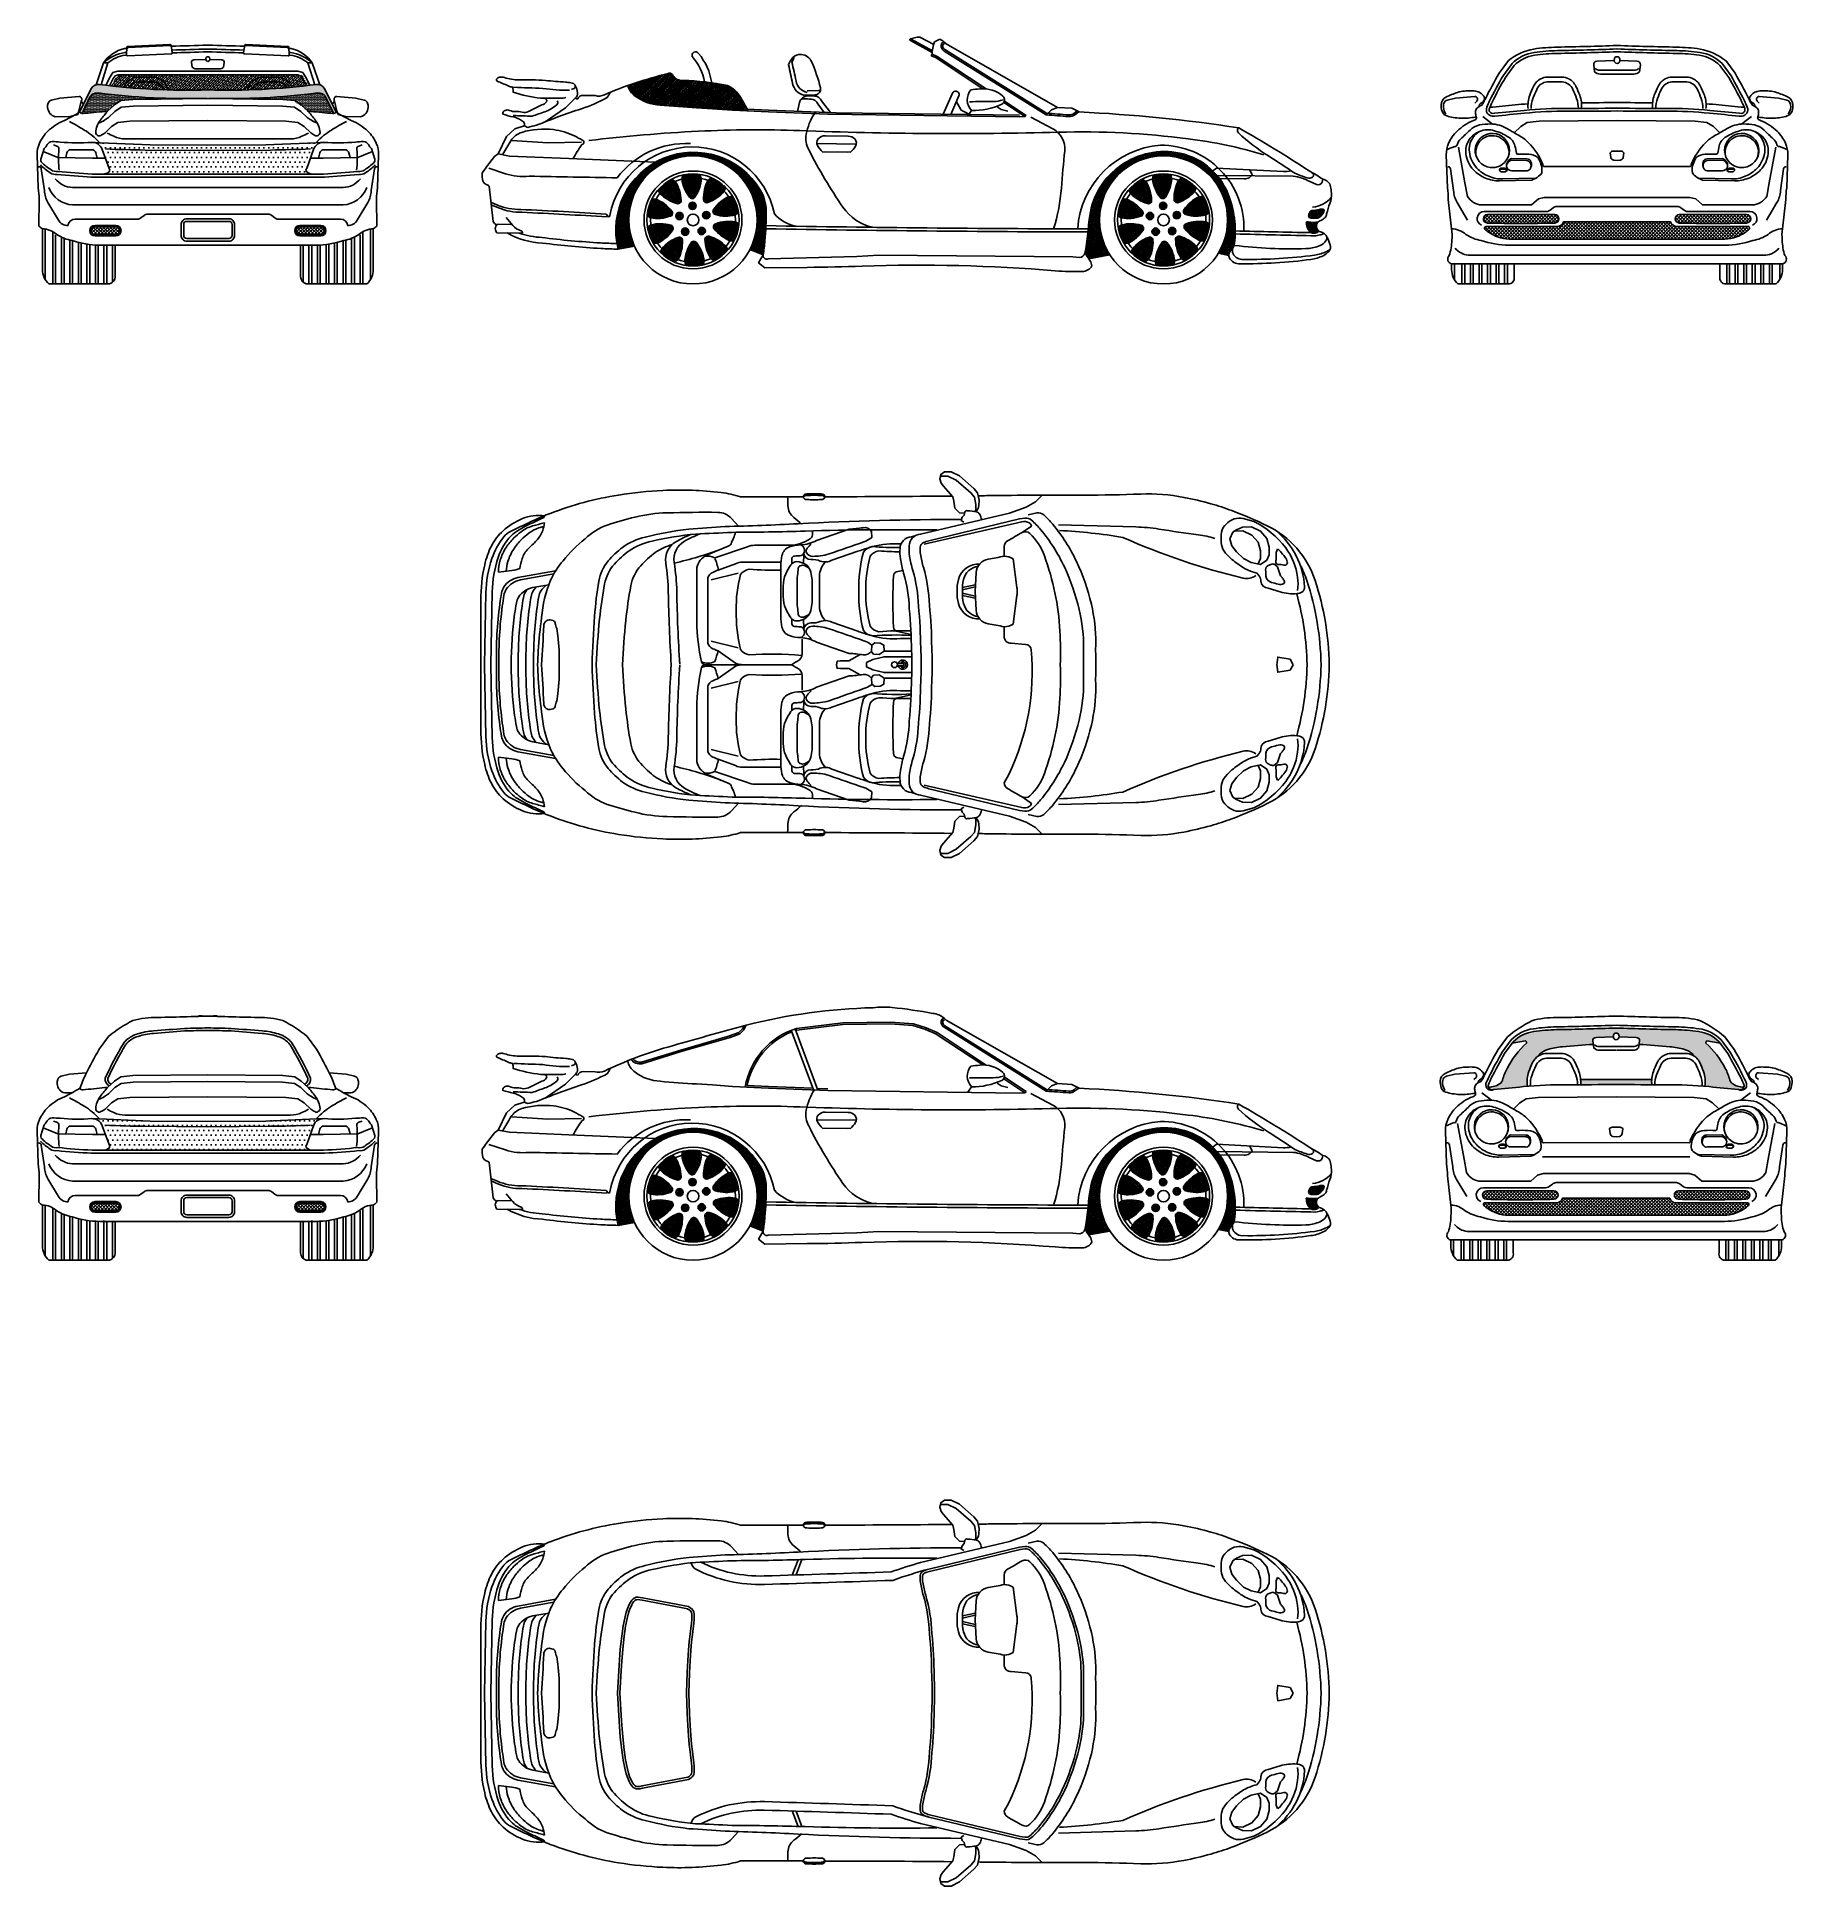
# Model space of a CAD drawing. Extents: x 0.38 to 9.53, y -0.11 to 9.53.
import ezdxf

# ---------------------------------------------------------------- set-up
doc = ezdxf.new("R2010")
doc.units = 0
doc.header["$LTSCALE"] = 0.5
doc.header["$MEASUREMENT"] = 0
doc.layers.add('BOXTER', color=7, linetype='CONTINUOUS')
doc.layers.add('CARRERA911', color=7, linetype='CONTINUOUS')
pattern_1 = [(44.2302233, (-496.353895, -84.926757), (-0.00431120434, 0.00442863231), []), (134.2302233, (-496.353895, -84.926757), (-0.00442863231, -0.00431120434), [])]
pattern_2 = [(45, (-497.013665, -92.58753), (-0.00883883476, 0.00883883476), []), (135, (-497.013665, -92.58753), (-0.00883883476, -0.00883883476), [])]
pattern_3 = [(0, (-497.013665, -87.495802), (0.0125, 0.025), [0, -0.025])]
pattern_4 = [(44.2302233, (-496.353895, -84.926757), (-0.00431120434, 0.00442863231), []), (134.2302233, (-496.353895, -84.926757), (-0.00442863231, -0.00431120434), [])]

# ---------------------------------------------------------------- blocks, each defined once
blk = doc.blocks.new('CAR1_TOP')
at = {"layer": 'BOXTER'}
for p, q in [((-1.8826, 0.7687), (-1.8798, 0.7766)), ((-0.5895, 0.5542), (-0.5899, 0.5278)), ((-0.0453, 0.485), (-0.0589, 0.4742)), ((-0.0111, 0.4925), (-0.0453, 0.485)), ((-1.0274, 0.4539), (-1.0278, 0.4275)), ((-1.0278, 0.1391), (-1.0278, 0.4275)), ((-0.8696, 0.4785), (-1.011, 0.4432)), ((-0.635, 0.411), (-0.635, 0.3836)), ((-0.5624, 0.411), (-0.5624, 0.3836)), ((-0.4841, 0.411), (-0.4841, 0.3836)), ((-0.0616, 0.4416), (-0.0643, 0.3331)), ((-0.0589, 0.4742), (-0.0616, 0.4416)), ((0.2992, 0.4031), (0.3653, 0.4178)), ((0.2992, 0.3918), (0.3653, 0.4065)), ((-0.635, 0.3562), (-0.635, 0.3836)), ((-0.5624, 0.3562), (-0.5624, 0.3836)), ((-0.4841, 0.3562), (-0.4841, 0.3836)), ((-0.0616, 0.2187), (-0.0643, 0.3331)), ((0.2992, 0.3734), (0.3653, 0.3587)), ((0.2992, 0.3621), (0.3653, 0.3474)), ((-0.5895, 0.213), (-0.5899, 0.2394)), ((-0.0589, 0.186), (-0.0616, 0.2187)), ((-1.0274, 0.1127), (-1.0278, 0.1391)), ((-0.8696, 0.0881), (-1.011, 0.1234)), ((-0.0453, 0.1752), (-0.0589, 0.186)), ((0.0318, 0.1584), (-0.0453, 0.1752)), ((-0.5925, 0.0007), (-0.846, 0.0007)), ((-0.0115, 0.0064), (-0.0405, 0.0064)), ((-0.8696, -0.0866), (-1.011, -0.122)), ((-0.0115, -0.005), (-0.0405, -0.005)), ((-1.0274, -0.1112), (-1.0278, -0.1377)), ((-1.0278, -0.1377), (-1.0278, -0.426)), ((-0.0589, -0.1846), (-0.0616, -0.2172)), ((-0.0453, -0.1737), (-0.0589, -0.1846)), ((0.0318, -0.157), (-0.0453, -0.1737)), ((-0.5895, -0.2115), (-0.5899, -0.2379)), ((-0.0616, -0.2172), (-0.0643, -0.3316)), ((-0.635, -0.3547), (-0.635, -0.3821)), ((-0.635, -0.4095), (-0.635, -0.3821)), ((-0.5624, -0.3547), (-0.5624, -0.3821)), ((-0.5624, -0.4095), (-0.5624, -0.3821)), ((-0.4841, -0.3547), (-0.4841, -0.3821)), ((-0.4841, -0.4095), (-0.4841, -0.3821)), ((-0.0616, -0.4401), (-0.0643, -0.3316)), ((-1.0274, -0.4524), (-1.0278, -0.426)), ((-0.8696, -0.477), (-1.011, -0.4417)), ((-0.0589, -0.4727), (-0.0616, -0.4401)), ((-0.0453, -0.4836), (-0.0589, -0.4727)), ((-0.5895, -0.5527), (-0.5899, -0.5263)), ((-0.0111, -0.491), (-0.0453, -0.4836)), ((-1.8826, -0.7673), (-1.8798, -0.7751))]:
    blk.add_line(p, q, dxfattribs=at)
for points in [[(0.3105, 0.791), (0.2848, 0.7932), (0.2599, 0.8168), (0.2537, 0.8541), (0.2487, 0.8765), (0.2251, 0.9039), (0.2014, 0.9313), (0.1877, 0.9475), (0.1815, 0.9698), (0.1865, 0.9935), (0.2064, 1.0072), (0.24, 1.0072), (0.2836, 0.986), (0.3595, 0.9201), (0.3782, 0.8977), (0.3857, 0.8591), (0.3844, 0.8305, -0.22161), (0.3679, 0.7988, -0.22161)], [(0.1837, 0.9803), (0.1902, 0.9848), (0.2238, 0.9848), (0.2674, 0.9636), (0.3434, 0.8977), (0.362, 0.8753), (0.3695, 0.8367), (0.3683, 0.8081, -0.062527), (0.3665, 0.7977, -0.062527)], [(-2.1927, 0.0007), (-2.1849, 0.3752, -0.076537), (-2.1534, 0.5545, -0.086757), (-2.092, 0.667, -0.10675), (-2.0573, 0.6954), (-2.0148, 0.7158, -0.003982), (-1.9314, 0.7551, -0.016266), (-1.8495, 0.7897, -0.052049), (-1.4937, 0.8857, -0.02824), (-1.2625, 0.9096, -0.041393), (-0.9586, 0.8986, -0.048157), (-0.8579, 0.8766), (-0.5317, 0.8766)], [(-0.5392, 0.7338, 0.024615), (-0.58, 0.7688, -0.223398), (-0.6103, 0.8284, 0.00021), (-0.6118, 0.8766, 0.00021)], [(-0.5317, 0.8766, -0.3707), (-0.511, 0.8914, 0.000614), (-0.4739, 0.8927)], [(-0.5317, 0.8766, 0.370699), (-0.511, 0.8619, -0.000614), (-0.4739, 0.8606)], [(-0.5302, 0.8726, -0.309042), (-0.511, 0.8833, 0.000614), (-0.4739, 0.8847)], [(-0.4161, 0.8766, 0.3707), (-0.4367, 0.8914, -0.000614), (-0.4739, 0.8927)], [(-0.4176, 0.8726, 0.309042), (-0.4367, 0.8833, -0.000614), (-0.4739, 0.8847)], [(-0.4161, 0.8766, -0.3707), (-0.4367, 0.8619, 0.000614), (-0.4739, 0.8606)], [(-0.4161, 0.8766, 0.002126), (0.2454, 0.8803)], [(0.3813, 0.8818, 0.000281), (0.4686, 0.8829, -0.004665), (0.9327, 0.8844, 0.006938), (1.2287, 0.8907, -0.055982), (1.4539, 0.8734, -0.021498), (1.594, 0.8404, -0.021353), (1.7042, 0.8042, -0.022762), (1.8875, 0.7255, -0.203444), (2.1378, 0.4392, -0.07526), (2.2116, 0.0007, -0.07526)], [(-2.2116, -0.0007), (-2.2116, 0.3375, -0.055426), (-2.1912, 0.5216, -0.059428), (-2.1565, 0.6195, -0.097452), (-2.0951, 0.6997, -0.082707), (-1.9944, 0.7626, -0.136156), (-1.8794, 0.7768, 0.047635)], [(-0.8684, 0.7231), (-0.905, 0.7634, 0.209375), (-0.976, 0.7952, 0.008786), (-1.2407, 0.7928, 0.052376), (-1.4073, 0.7707, 0.022093), (-1.5519, 0.7291, 0.108048), (-1.6677, 0.6576, 0.061356), (-1.7823, 0.543, 0.068655), (-1.8483, 0.4409, 0.073523), (-1.895, 0.2468, 0.014318), (-1.9121, 0.0729, 0.013039), (-1.9153, 0.0007, 0.013039)], [(0.5454, 0.7913), (0.0815, 0.681), (0.0815, 0.681, 0.407429), (0.0222, 0.6198, 0.069501), (0.0236, 0.5669, 0.029071), (0.0406, 0.4926, -0.062231), (0.0701, 0.3068, -0.024249), (0.0816, 0.0868, -0.020658), (0.084, 0.0007, -0.020658)], [(0.3068, 0.7441), (0.2925, 0.7529), (0.298, 0.7694), (0.309, 0.7803), (0.3112, 0.7957, -0.504918), (0.3255, 0.8033, -0.045684), (0.3726, 0.7979, -0.242065), (0.3902, 0.7836, -0.032414), (0.399, 0.7595, -0.143073)], [(0.6417, 0.7826), (0.6879, 0.7926, -0.220404), (0.7229, 0.782, -0.037374), (0.7702, 0.7332, -0.064028), (0.894, 0.5384, -0.05126), (0.9713, 0.3169, -0.061449), (0.994, 0.1128, 0.010916), (0.9951, 0.0007, 0.008235)], [(-2.1598, 0.0007), (-2.1518, 0.3809, -0.076537), (-2.1203, 0.5602, -0.119374), (-2.054, 0.6723, -0.071149), (-2.0208, 0.6984), (-1.9818, 0.7215, -0.003982), (-1.8983, 0.7608, -0.005807), (-1.8824, 0.7689, -0.004362)], [(-2.1189, 0.4832), (-2.0489, 0.4919, 0.060338), (-2.0089, 0.5019, -0.005591), (-1.9952, 0.5543, -0.137482), (-1.9652, 0.6043, 0.014112), (-1.9214, 0.648, 0.101805), (-1.889, 0.7004, 0.064537), (-1.8797, 0.7414, 0.064537)], [(-2.1189, 0.4832, -0.075551), (-2.1101, 0.5468, -0.072826), (-2.0801, 0.6118, -0.056103), (-2.0389, 0.6617, -0.027417), (-2.0014, 0.6941, -0.098085), (-1.9414, 0.7241, 0.002459), (-1.8797, 0.7414, 0.002459)], [(-2.0787, 0.4882, -0.060664), (-2.0701, 0.5392, -0.072826), (-2.0401, 0.6041, -0.056103), (-1.9989, 0.654, -0.027417), (-1.9614, 0.6865, -0.098085), (-1.9014, 0.7165, 0.000743), (-1.8828, 0.7216)], [(0.2919, 0.7585, 0.013204), (-0.5567, 0.7361, -0.006823), (-0.938, 0.7211, -0.002349), (-1.1276, 0.708, 0.035892), (-1.3539, 0.6656, 0.099022), (-1.4726, 0.6128, 0.0549), (-1.5474, 0.5418, 0.134174), (-1.596, 0.4372, 0.023136), (-1.6184, 0.2542, 0.011713), (-1.6317, 0.0007, 0.011713)], [(0.1655, 0.7038, 0.010667), (-0.5203, 0.6974, -0.006823), (-0.9019, 0.691, -0.002349), (-1.0917, 0.6821, 0.035892), (-1.3189, 0.6447, 0.099022), (-1.4388, 0.5945, 0.0549), (-1.5151, 0.5252, 0.134174), (-1.566, 0.4217, 0.023136), (-1.5925, 0.2392, 0.011039), (-1.6106, 0.0007, 0.011039)], [(-1.2186, 0.0007, -0.011415), (-1.2341, 0.3796, 0.034437), (-1.2473, 0.5318, -0.311257), (-1.1943, 0.6422, -0.036685), (-1.1159, 0.6797, -0.193774)], [(-1.1744, 0.0029, -0.011415), (-1.1899, 0.3818, 0.034437), (-1.2031, 0.534, -0.311257), (-1.1501, 0.6444, -0.038052), (-1.0687, 0.6831, -0.193774)], [(-0.8832, 0.6913, -0.045215), (-0.8947, 0.6605), (-0.9054, 0.638, -0.345557), (-0.9217, 0.6192), (-1.0342, 0.5715, 0.230283), (-1.0852, 0.5071), (-1.0852, 0.2255, 0.05775), (-1.0608, 0.0148, 0.221944), (-0.992, 0.0171, 0.049345), (-0.9749, 0.0731, 0.049345)], [(-0.6019, 0.6237, 0.154428), (-0.4944, 0.6578, 0.279563), (-0.4819, 0.6864, -0.0411), (-0.4825, 0.6986, -0.0411)], [(-0.2909, 0.7075), (-0.4613, 0.6488, -0.113823), (-0.5436, 0.6253, -0.467977), (-0.5278, 0.5822, 0.412278), (-0.4906, 0.549, -0.105935), (-0.4417, 0.5412, 0.220468), (-0.381, 0.5451), (-0.2459, 0.592, -0.006488), (-0.1871, 0.6116, -0.087388), (-0.0422, 0.6312, 0.002401), (-0.0207, 0.6304, 0.002401)], [(-0.2909, 0.7075, 0.024834), (-0.2185, 0.7153, -0.300381), (-0.1754, 0.6957), (-0.1734, 0.6644)], [(0.5972, 0.7612), (0.1244, 0.6474, 0.053281), (0.0964, 0.6374, 0.257952), (0.0794, 0.6134, 0.069501), (0.0804, 0.5765, 0.029071), (0.0959, 0.5086, -0.06163), (0.1276, 0.3106, -0.023841), (0.1391, 0.0889, -0.020054), (0.1416, 0.0007, -0.020054)], [(0.0991, 0.6285), (0.6082, 0.7461, -0.184919), (0.648, 0.7406, -0.243778), (0.6592, 0.7239), (0.6105, 0.69)], [(0.3659, 0.3826), (0.371, 0.4809, -0.352581), (0.434, 0.5514, 0.008047), (0.5172, 0.5665), (0.5172, 0.6169, -0.270521), (0.5348, 0.6472, 0.000614), (0.6105, 0.69, -0.331797), (0.6508, 0.685, -0.11427), (0.7265, 0.5691, -0.074246), (0.8072, 0.176, -0.021686), (0.8091, 0.0007, -0.021686)], [(0.5972, 0.7612), (0.6246, 0.7651, -0.220404), (0.6596, 0.7545, -0.037374), (0.7069, 0.7057, -0.064028), (0.8307, 0.5109, -0.05126), (0.908, 0.2894, -0.061449), (0.9307, 0.0853, 0.008235), (0.9311, 0.0007, 0.008235)], [(0.8003, 0.7307), (1.2032, 0.7194, -0.03271), (1.3238, 0.7081, 0.00658), (1.529, 0.678, -0.040733), (1.6156, 0.6592, -0.249875)], [(0.8059, 0.7006, -0.028311), (1.1354, 0.6648, 0.046105), (1.7625, 0.4522, 0.219439), (1.8284, 0.4654, -0.325452)], [(1.8178, 0.7476), (1.7632, 0.7627, 0.15571), (1.7161, 0.7608, 0.128859), (1.6672, 0.7269, 0.172618), (1.6483, 0.678, 0.012779), (1.6483, 0.6385, 0.149305), (1.6634, 0.5933, 0.057452), (1.6973, 0.5557, 0.039867), (1.7576, 0.5105, 0.038453), (1.7896, 0.4936, 0.044126), (1.8348, 0.4785), (1.8461, 0.4635, -0.151431), (1.8555, 0.4371, 0.389635), (1.8931, 0.3995), (1.9553, 0.3807, 0.094342), (2.0438, 0.3713, 0.108453), (2.0683, 0.3788, 0.290912), (2.0833, 0.407, 0.205966), (1.9333, 0.7002, 0.700887)], [(1.8178, 0.7476, -0.118384), (1.9844, 0.6101, -0.125214), (2.0469, 0.4571, -0.057098), (2.0469, 0.3882, 1.07298)], [(-1.214, 0.6277, 0.073848), (-1.3018, 0.5857, 0.0549), (-1.3781, 0.5164, 0.134174), (-1.429, 0.4129, 0.023136), (-1.4555, 0.2304, 0.010631), (-1.4732, 0.0007, 0.010631)], [(-1.2026, 0.5305, 0.033935), (-0.9576, 0.6039, 0.033935)], [(-0.992, 0.5581), (-0.8206, 0.6148, -0.12452), (-0.783, 0.6237)], [(-0.6473, 0.3836), (-0.6473, 0.5157, -0.053938), (-0.6414, 0.5705, -0.254764), (-0.6029, 0.6149, -0.092411), (-0.5436, 0.6253)], [(-0.5278, 0.5822, -0.326686), (-0.548, 0.569, -0.023531), (-0.5762, 0.5675, 0.359), (-0.5895, 0.5542)], [(-0.4896, 0.6307, 0.013286), (-0.5104, 0.6082, 0.337789), (-0.5121, 0.5816, 0.259224), (-0.4813, 0.5656, 0.021299), (-0.4399, 0.5686, 0.055963), (-0.396, 0.5786, -0.002113), (-0.2147, 0.6414, 0.070451), (-0.1774, 0.6603, 0.094491), (-0.1734, 0.6644, 0.27987)], [(-0.1712, 0.6163, 0.195218), (-0.2165, 0.5881, 0.070006), (-0.2409, 0.3836, 0.070006)], [(-0.1365, 0.5943, 0.195218), (-0.1818, 0.5661, 0.070126), (-0.2046, 0.3836, 0.070126)], [(-0.0254, 0.6117, -0.022542), (-0.1712, 0.6163)], [(-0.0268, 0.5896, -0.016969), (-0.1365, 0.5943)], [(0.0516, 0.6722), (0.0336, 0.6674), (0.0336, 0.6674, 0.407429), (-0.0257, 0.6062, 0.069501), (-0.0242, 0.5533, 0.029071), (-0.0073, 0.4789, -0.062231), (0.0223, 0.2931, -0.024249), (0.0337, 0.0732, -0.017381), (0.0363, 0.0007, -0.017381)], [(1.9421, 0.6027), (1.9346, 0.5858), (1.9346, 0.5576, -0.04992), (1.9327, 0.5387, 0.494644), (1.9459, 0.5237, -0.100112), (1.9741, 0.5199, 0.588914), (1.9929, 0.5369, 0.119485), (1.9798, 0.5632, -0.013341), (1.9572, 0.5914, 0.140517), (1.9421, 0.6027, -0.473723)], [(-1.8213, 0.4903), (-2.0181, 0.4547, 0.207319), (-2.0913, 0.406, 0.101931), (-2.1035, 0.3746, 0.00876), (-2.1122, 0.3172, 0.038849), (-2.1297, 0.0007, 0.03739)], [(-1.0451, 0.5653, -0.169354), (-0.992, 0.5581, -0.056224), (-0.9734, 0.4941, -0.056224)], [(-1.0274, 0.4539, -0.234479), (-1.0027, 0.4823, -0.003885), (-0.9734, 0.4941, -0.003885)], [(-0.9734, 0.4941), (-0.8844, 0.527, -0.12452), (-0.8467, 0.536)], [(-0.812, 0.4987, 0.195218), (-0.8573, 0.4705, 0.071933), (-0.88, 0.2833, 0.070126)], [(-0.6473, 0.4944, -0.02547), (-0.812, 0.4987)], [(-0.5632, 0.5385, 0.242282), (-0.5946, 0.5223, 0.047081), (-0.6222, 0.4747, 0.10256), (-0.635, 0.411, 2.072365)], [(-0.5632, 0.5385, -0.117989), (-0.5203, 0.5252, -0.175982), (-0.4946, 0.4938, -0.098855), (-0.4841, 0.411, 1.01209)], [(-0.4994, 0.504), (-0.5208, 0.5156, 0.238178), (-0.5468, 0.5163, 0.252188), (-0.5564, 0.5033, 0.013169), (-0.5605, 0.4678, 0.027186), (-0.5624, 0.411, 0.027186)], [(-0.4457, 0.3842), (-0.4457, 0.4621, -0.199641), (-0.4148, 0.5363, 0.141935)], [(0.3909, 0.5256, 0.358011), (0.2781, 0.4448, 0.087142), (0.2726, 0.3826)], [(0.3807, 0.5142, 0.316561), (0.3056, 0.4448, 0.087142), (0.3001, 0.3826)], [(0.5172, 0.5665, -0.146365), (0.5642, 0.5525), (0.5835, 0.4034, -0.020696), (0.5853, 0.3826, -0.020696)], [(1.9289, 0.5218, 0.247528), (1.912, 0.5256, 0.056791), (1.8931, 0.518, 0.281439), (1.88, 0.4955, 0.017622), (1.8818, 0.4616, 0.327274), (1.9101, 0.4296, -0.021137), (1.9459, 0.4202, 0.219354), (1.9741, 0.424, 0.356278), (1.9779, 0.4352, 0.072558), (1.9685, 0.4522, 0.066843), (1.9572, 0.4635), (1.9421, 0.5105), (1.9289, 0.5218)], [(2.0591, 0.5219, -0.046386), (2.095, 0.4392, -0.07526), (2.1688, 0.0007)], [(-1.8309, 0.4743), (-2.0053, 0.4428, 0.207319), (-2.0785, 0.3941, 0.101931), (-2.0907, 0.3627, 0.00876), (-2.0994, 0.3053, 0.03739), (-2.1172, 0.0007, 0.03739)], [(-1.8571, 0.4179), (-1.9408, 0.4028, 0.207319), (-2.014, 0.354, 0.101931), (-2.0262, 0.3227, 0.00876), (-2.035, 0.2652, 0.032481), (-2.053, 0.0007)], [(-1.9684, 0.3939, 0.0341), (-1.9774, 0.3819, 0.101931), (-1.9896, 0.3505, 0.00876), (-1.9984, 0.2931, 0.035895), (-2.0163, 0.0007, 0.035895)], [(-1.9217, 0.4062, 0.056082), (-1.9374, 0.3871, 0.101931), (-1.9496, 0.3558, 0.00876), (-1.9583, 0.2983, 0.036536), (-1.9761, 0.0007, 0.036536)], [(-1.8708, 0.4154, 0.088206), (-1.8972, 0.3871, 0.101931), (-1.9094, 0.3558, 0.00876), (-1.9181, 0.2983, 0.036536), (-1.936, 0.0007, 0.036536)], [(-0.6473, 0.3836), (-0.6473, 0.2515, 0.053938), (-0.6414, 0.1967, 0.254764), (-0.6029, 0.1523, 0.092411), (-0.5436, 0.1419)], [(-0.5632, 0.2287, -0.242282), (-0.5946, 0.2449, -0.047081), (-0.6222, 0.2924, -0.10256), (-0.635, 0.3562, -2.072365)], [(-0.5632, 0.2287, 0.117989), (-0.5203, 0.242, 0.175982), (-0.4946, 0.2734, 0.098855), (-0.4841, 0.3562, -1.01209)], [(-0.4994, 0.2631), (-0.5208, 0.2516, -0.238178), (-0.5468, 0.2509, -0.252188), (-0.5564, 0.2639, -0.013169), (-0.5605, 0.2994, -0.027186), (-0.5624, 0.3562, -0.027186)], [(-0.4457, 0.383), (-0.4457, 0.305, 0.199641), (-0.4148, 0.2309, -0.141935)], [(-0.1712, 0.1508, -0.195218), (-0.2165, 0.179, -0.070006), (-0.2409, 0.3836, -0.070006)], [(-0.1365, 0.1729, -0.195218), (-0.1818, 0.2011, -0.070126), (-0.2046, 0.3836, -0.070126)], [(0.3909, 0.2396, -0.358011), (0.2781, 0.3204, -0.087142), (0.2726, 0.3826)], [(0.3807, 0.251, -0.316561), (0.3056, 0.3204, -0.087142), (0.3001, 0.3826)], [(0.3659, 0.3826), (0.371, 0.2843, 0.352581), (0.434, 0.2138, -0.008047), (0.5172, 0.1987), (0.5172, 0.1483)], [(0.5172, 0.1987, 0.146365), (0.5642, 0.2127), (0.5835, 0.3618, 0.020696), (0.5853, 0.3826, 0.020696)], [(2.042, 0.3711, -0.063252), (2.096, 0.0007, -0.063252)], [(-1.8943, 0.0007, 0.004647), (-1.8833, 0.2043, -0.212789), (-1.8711, 0.2286, -0.225042), (-1.8502, 0.2339, -0.010282), (-1.8345, 0.2304, -0.358153), (-1.8241, 0.2164, 0.030605), (-1.8154, 0.1903), (-1.8101, 0.152, -0.044318), (-1.803, 0.0007, -0.044318)], [(-0.812, 0.0513, -0.195218), (-0.8573, 0.0796, -0.066177), (-0.88, 0.2833, -0.070126)], [(-0.5278, 0.1849, 0.326686), (-0.548, 0.1982, 0.023531), (-0.5762, 0.1996, -0.359), (-0.5895, 0.213)], [(-0.2909, 0.0597), (-0.4613, 0.1184, 0.113823), (-0.5436, 0.1419, 0.467977), (-0.5278, 0.1849, -0.412278), (-0.4906, 0.2182, 0.105935), (-0.4417, 0.226, -0.220468), (-0.381, 0.2221), (-0.2459, 0.1751, 0.006488), (-0.1871, 0.1556, 0.087388), (-0.0422, 0.136, -0.008359), (0.0326, 0.1377, -0.008359)], [(-0.4896, 0.1364, -0.013286), (-0.5104, 0.1589, -0.337789), (-0.5121, 0.1856, -0.259224), (-0.4813, 0.2016, -0.021299), (-0.4399, 0.1986, -0.055963), (-0.396, 0.1885, 0.002113), (-0.2147, 0.1258, -0.070451), (-0.1774, 0.1068, -0.094491), (-0.1734, 0.1027, -0.27987)], [(-1.0274, 0.1127, 0.234479), (-1.0027, 0.0843, 0.003885), (-0.9734, 0.0725, 0.003885)], [(-0.5925, 0.0007, 0.007409), (-0.5495, 0.026, 0.250325), (-0.5368, 0.0692), (-0.5368, 0.134)], [(-0.2909, 0.0597, -0.024834), (-0.2185, 0.0519, 0.300381), (-0.1754, 0.0714), (-0.1734, 0.1027), (-0.1578, 0.1145), (-0.1303, 0.1125), (-0.1108, 0.1027), (-0.1088, 0.0714), (-0.1343, 0.0538), (-0.1636, 0.0558), (-0.1754, 0.0675)], [(0.0342, 0.1536, 0.031761), (-0.1712, 0.1508, 0.031761)], [(0.031, 0.1771, 0.025901), (-0.1365, 0.1729)], [(0.5172, 0.1483, 0.460181), (0.5537, 0.1134), (0.6289, 0.1066, -0.361883), (0.658, 0.0775, -0.136022), (0.5405, -0.5718, -0.015575)], [(-2.2116, 0.0022), (-2.2116, -0.3361, 0.055426), (-2.1912, -0.5201, 0.059428), (-2.1565, -0.618, 0.097452), (-2.0951, -0.6982, 0.082707), (-1.9944, -0.7612, 0.136156), (-1.8794, -0.7753, -0.047635)], [(-2.1927, 0.0007), (-2.1849, -0.3737, 0.076537), (-2.1534, -0.5531, 0.086757), (-2.092, -0.6656, 0.10675), (-2.0573, -0.6939), (-2.0148, -0.7143, 0.003982), (-1.9314, -0.7537, 0.016266), (-1.8495, -0.7883, 0.052049), (-1.4937, -0.8843, 0.02824), (-1.2625, -0.9081, 0.041393), (-0.9586, -0.8971, 0.048157), (-0.8579, -0.8751), (-0.5317, -0.8751)], [(-2.1598, 0.0007), (-2.1518, -0.3794, 0.076537), (-2.1203, -0.5588, 0.119374), (-2.054, -0.6708, 0.071149), (-2.0208, -0.697), (-1.9818, -0.72, 0.003982), (-1.8983, -0.7594, 0.005807), (-1.8824, -0.7675, 0.004362)], [(-1.8213, -0.4888), (-2.0181, -0.4533, -0.207319), (-2.0913, -0.4045, -0.101931), (-2.1035, -0.3732, -0.00876), (-2.1122, -0.3157, -0.038849), (-2.1297, 0.0007, -0.03739)], [(-1.8309, -0.4729), (-2.0053, -0.4414, -0.207319), (-2.0785, -0.3926, -0.101931), (-2.0907, -0.3613, -0.00876), (-2.0994, -0.3038, -0.03739), (-2.1172, 0.0007, -0.03739)], [(-1.8571, -0.4164), (-1.9408, -0.4013, -0.207319), (-2.014, -0.3526, -0.101931), (-2.0262, -0.3212, -0.00876), (-2.035, -0.2637, -0.032481), (-2.053, 0.0007)], [(-1.9684, -0.3925, -0.0341), (-1.9774, -0.3804, -0.101931), (-1.9896, -0.3491, -0.00876), (-1.9984, -0.2916, -0.035895), (-2.0163, 0.0007, -0.035895)], [(-1.9217, -0.4048, -0.056082), (-1.9374, -0.3856, -0.101931), (-1.9496, -0.3543, -0.00876), (-1.9583, -0.2968, -0.036536), (-1.9761, 0.0007, -0.036536)], [(-1.8708, -0.414, -0.088206), (-1.8972, -0.3856, -0.101931), (-1.9094, -0.3543, -0.00876), (-1.9181, -0.2968, -0.036536), (-1.936, 0.0007, -0.036536)], [(-0.8684, -0.7216), (-0.905, -0.7619, -0.209375), (-0.976, -0.7938, -0.008786), (-1.2407, -0.7913, -0.052376), (-1.4073, -0.7693, -0.022093), (-1.5519, -0.7276, -0.108048), (-1.6677, -0.6561, -0.061356), (-1.7823, -0.5416, -0.068655), (-1.8483, -0.4394, -0.073523), (-1.895, -0.2453, -0.014318), (-1.9121, -0.0715, -0.013039), (-1.9153, 0.0007, -0.013039)], [(-1.8943, 0.0007, -0.004647), (-1.8833, -0.2028, 0.212789), (-1.8711, -0.2272, 0.225042), (-1.8502, -0.2324, 0.010282), (-1.8345, -0.2289, 0.358153), (-1.8241, -0.215, -0.030605), (-1.8154, -0.1889), (-1.8101, -0.1506, 0.044318), (-1.803, 0.0007, 0.044318)], [(0.2919, -0.757, -0.013204), (-0.5567, -0.7346, 0.006823), (-0.938, -0.7197, 0.002349), (-1.1276, -0.7066, -0.035892), (-1.3539, -0.6642, -0.099022), (-1.4726, -0.6113, -0.0549), (-1.5474, -0.5404, -0.134174), (-1.596, -0.4358, -0.023136), (-1.6184, -0.2527, -0.011713), (-1.6317, 0.0007, -0.011713)], [(0.1655, -0.7023, -0.010667), (-0.5203, -0.696, 0.006823), (-0.9019, -0.6895, 0.002349), (-1.0917, -0.6806, -0.035892), (-1.3189, -0.6433, -0.099022), (-1.4388, -0.5931, -0.0549), (-1.5151, -0.5238, -0.134174), (-1.566, -0.4203, -0.023136), (-1.5925, -0.2378, -0.011039), (-1.6106, 0.0007, -0.011039)], [(-1.214, -0.6263, -0.073848), (-1.3018, -0.5842, -0.0549), (-1.3781, -0.5149, -0.134174), (-1.429, -0.4115, -0.023136), (-1.4555, -0.2289, -0.010631), (-1.4732, 0.0007, -0.010631)], [(-1.2186, 0.0007, 0.011415), (-1.2341, -0.3781, -0.034437), (-1.2473, -0.5304, 0.311257), (-1.1943, -0.6407, 0.036685), (-1.1159, -0.6782, 0.193774)], [(-1.0608, 0.0148, 0.353184), (-1.036, 0.0007)], [(-1.0608, -0.0134, -0.353184), (-1.036, 0.0007)], [(-1.036, 0.0007), (-0.8827, 0.0007, -0.060517), (-0.8414, 0.0007)], [(-0.9974, 0.0007), (-0.8827, 0.0007, 0.060517), (-0.8414, 0.0007)], [(-0.9734, 0.0725), (-0.8836, 0.0092, 0.137248), (-0.846, 0.0007)], [(-0.9734, -0.071), (-0.8836, -0.0077, -0.137248), (-0.846, 0.0007)], [(-0.5405, 0.0495, 0.042022), (-0.812, 0.0513)], [(-0.5925, 0.0007, -0.007409), (-0.5495, -0.0245, -0.250325), (-0.5368, -0.0678), (-0.5368, -0.1325)], [(0.0516, -0.6708), (0.0336, -0.6659), (0.0336, -0.6659, -0.407429), (-0.0257, -0.6047, -0.069501), (-0.0242, -0.5518, -0.029071), (-0.0073, -0.4774, 0.062231), (0.0223, -0.2916, 0.024249), (0.0337, -0.0717, 0.017381), (0.0363, 0.0007, 0.017381)], [(0.5454, -0.7898), (0.0815, -0.6796), (0.0815, -0.6796, -0.407429), (0.0222, -0.6184, -0.069501), (0.0236, -0.5655, -0.029071), (0.0406, -0.4911, 0.062231), (0.0701, -0.3053, 0.024249), (0.0816, -0.0854, 0.020658), (0.084, 0.0007, 0.020658)], [(0.5972, -0.7598), (0.1244, -0.6459, -0.053281), (0.0964, -0.6359, -0.257952), (0.0794, -0.6119, -0.069501), (0.0804, -0.575, -0.029071), (0.0959, -0.5071, 0.06163), (0.1276, -0.3092, 0.023841), (0.1391, -0.0875, 0.020054), (0.1416, 0.0007, 0.020054)], [(0.3813, -0.8803, -0.000281), (0.4686, -0.8814, 0.004665), (0.9327, -0.883, -0.006938), (1.2287, -0.8893, 0.055982), (1.4539, -0.872, 0.021498), (1.594, -0.8389, 0.021353), (1.7042, -0.8027, 0.022762), (1.8875, -0.7241, 0.203444), (2.1378, -0.4377, 0.07526), (2.2116, 0.0007, 0.07526)], [(0.5405, -0.5718), (0.5172, -0.6155, 0.270521), (0.5348, -0.6457, -0.000614), (0.6105, -0.6885, 0.331797), (0.6508, -0.6835, 0.11427), (0.7265, -0.5676, 0.074246), (0.8072, -0.1745, 0.021686), (0.8091, 0.0007)], [(0.5972, -0.7598), (0.6246, -0.7637, 0.220404), (0.6596, -0.7531, 0.037374), (0.7069, -0.7042, 0.064028), (0.8307, -0.5094, 0.05126), (0.908, -0.2879, 0.061449), (0.9307, -0.0838, -0.008235), (0.9311, 0.0007, -0.008235)], [(0.6417, -0.7811), (0.6879, -0.7912, 0.220404), (0.7229, -0.7806, 0.037374), (0.7702, -0.7317, 0.064028), (0.894, -0.5369, 0.05126), (0.9713, -0.3154, 0.061449), (0.994, -0.1113, -0.010916), (0.9951, 0.0007, -0.008235)], [(2.042, -0.3697, 0.063252), (2.096, 0.0007, 0.063252)], [(2.0591, -0.5204, 0.046386), (2.095, -0.4377, 0.07526), (2.1688, 0.0007)], [(-1.1744, -0.0015, 0.011415), (-1.1899, -0.3803, -0.034437), (-1.2031, -0.5326, 0.311257), (-1.1501, -0.6429, 0.038052), (-1.0687, -0.6816, 0.193774)], [(-0.8832, -0.6898, 0.045215), (-0.8947, -0.6591), (-0.9054, -0.6365, 0.345557), (-0.9217, -0.6177), (-1.0342, -0.57, -0.230283), (-1.0852, -0.5057), (-1.0852, -0.224, -0.05775), (-1.0608, -0.0134, -0.221944), (-0.992, -0.0156, -0.049345), (-0.9749, -0.0716, -0.049345)], [(-1.0274, -0.1112, -0.234479), (-1.0027, -0.0829, -0.003885), (-0.9734, -0.071, -0.003885)], [(-0.812, -0.0499, 0.195218), (-0.8573, -0.0781, 0.066177), (-0.88, -0.2818, 0.070126)], [(-0.5405, -0.048, -0.042022), (-0.812, -0.0499)], [(-0.2909, -0.0582), (-0.4613, -0.1169, -0.113823), (-0.5436, -0.1404, -0.467977), (-0.5278, -0.1835, 0.412278), (-0.4906, -0.2167, -0.105935), (-0.4417, -0.2245, 0.220468), (-0.381, -0.2206), (-0.2459, -0.1737, -0.006488), (-0.1871, -0.1541, -0.087388), (-0.0422, -0.1345, 0.008359), (0.0326, -0.1363, 0.008359)], [(-0.2909, -0.0582, 0.024834), (-0.2185, -0.0504, -0.300381), (-0.1754, -0.07), (-0.1734, -0.1013), (-0.1578, -0.113), (-0.1303, -0.1111), (-0.1108, -0.1013), (-0.1088, -0.07), (-0.1343, -0.0524), (-0.1636, -0.0543), (-0.1754, -0.066)], [(-0.6473, -0.3821), (-0.6473, -0.25, -0.053938), (-0.6414, -0.1952, -0.254764), (-0.6029, -0.1508, -0.092411), (-0.5436, -0.1404)], [(-0.5278, -0.1835, -0.326686), (-0.548, -0.1967, -0.023531), (-0.5762, -0.1982, 0.359), (-0.5895, -0.2115)], [(-0.4896, -0.135, 0.013286), (-0.5104, -0.1575, 0.337789), (-0.5121, -0.1841, 0.259224), (-0.4813, -0.2001, 0.021299), (-0.4399, -0.1971, 0.055963), (-0.396, -0.1871, -0.002113), (-0.2147, -0.1243, 0.070451), (-0.1774, -0.1054, 0.094491), (-0.1734, -0.1013, 0.27987)], [(-0.1712, -0.1494, 0.195218), (-0.2165, -0.1776, 0.070006), (-0.2409, -0.3821, 0.070006)], [(-0.1365, -0.1714, 0.195218), (-0.1818, -0.1996, 0.070126), (-0.2046, -0.3821, 0.070126)], [(0.0342, -0.1521, -0.031761), (-0.1712, -0.1494, -0.031761)], [(0.031, -0.1757, -0.025901), (-0.1365, -0.1714)], [(-0.812, -0.4973, -0.195218), (-0.8573, -0.469, -0.071933), (-0.88, -0.2818, -0.070126)], [(-0.5632, -0.2272, 0.242282), (-0.5946, -0.2434, 0.047081), (-0.6222, -0.291, 0.10256), (-0.635, -0.3547, 2.072365)], [(-0.5632, -0.2272, -0.117989), (-0.5203, -0.2405, -0.175982), (-0.4946, -0.2719, -0.098855), (-0.4841, -0.3547, 1.01209)], [(-0.4994, -0.2617), (-0.5208, -0.2501, 0.238178), (-0.5468, -0.2494, 0.252188), (-0.5564, -0.2624, 0.013169), (-0.5605, -0.2979, 0.027186), (-0.5624, -0.3547, 0.027186)], [(-0.4457, -0.3815), (-0.4457, -0.3036, -0.199641), (-0.4148, -0.2294, 0.141935)], [(-0.6473, -0.3821), (-0.6473, -0.5142, 0.053938), (-0.6414, -0.569, 0.254764), (-0.6029, -0.6134, 0.092411), (-0.5436, -0.6238)], [(-0.4457, -0.3827), (-0.4457, -0.4607, 0.199641), (-0.4148, -0.5348, -0.141935)], [(-0.1712, -0.6149, -0.195218), (-0.2165, -0.5867, -0.070006), (-0.2409, -0.3821, -0.070006)], [(-0.1365, -0.5928, -0.195218), (-0.1818, -0.5646, -0.070126), (-0.2046, -0.3821, -0.070126)], [(1.8178, -0.7462), (1.7632, -0.7612, -0.15571), (1.7161, -0.7593, -0.128859), (1.6672, -0.7255, -0.172618), (1.6483, -0.6765, -0.012779), (1.6483, -0.637, -0.149305), (1.6634, -0.5919, -0.057452), (1.6973, -0.5542, -0.039867), (1.7576, -0.5091, -0.038453), (1.7896, -0.4921, -0.044126), (1.8348, -0.4771), (1.8461, -0.462, 0.151431), (1.8555, -0.4357, -0.389635), (1.8931, -0.398), (1.9553, -0.3792, -0.094342), (2.0438, -0.3698, -0.108453), (2.0683, -0.3773, -0.290912), (2.0833, -0.4056, -0.205966), (1.9333, -0.6988, -0.700887)], [(-2.1189, -0.4817, 0.075551), (-2.1101, -0.5454, 0.072826), (-2.0801, -0.6103, 0.056103), (-2.0389, -0.6602, 0.027417), (-2.0014, -0.6927, 0.098085), (-1.9414, -0.7226, -0.002459), (-1.8797, -0.7399, -0.002459)], [(-2.1189, -0.4817), (-2.0489, -0.4904, -0.060338), (-2.0089, -0.5004, 0.005591), (-1.9952, -0.5529, 0.137482), (-1.9652, -0.6028, -0.014112), (-1.9214, -0.6465, -0.101805), (-1.889, -0.6989, -0.064537), (-1.8797, -0.7399, -0.064537)], [(-1.0274, -0.4524, 0.234479), (-1.0027, -0.4808, 0.003885), (-0.9734, -0.4926, 0.003885)], [(-0.5632, -0.537, -0.242282), (-0.5946, -0.5209, -0.047081), (-0.6222, -0.4733, -0.10256), (-0.635, -0.4095, -2.072365)], [(-0.5632, -0.537, 0.117989), (-0.5203, -0.5237, 0.175982), (-0.4946, -0.4923, 0.098855), (-0.4841, -0.4095, -1.01209)], [(-0.4994, -0.5026), (-0.5208, -0.5141, -0.238178), (-0.5468, -0.5148, -0.252188), (-0.5564, -0.5018, -0.013169), (-0.5605, -0.4663, -0.027186), (-0.5624, -0.4095, -0.027186)], [(0.8059, -0.6991, 0.028311), (1.1354, -0.6634, -0.046105), (1.7625, -0.4507, -0.219439), (1.8284, -0.4639, 0.325452)], [(1.8178, -0.7462, 0.118384), (1.9844, -0.6086, 0.125214), (2.0469, -0.4556, 0.057098), (2.0469, -0.3867, -1.07298)], [(1.9289, -0.5203, -0.247528), (1.912, -0.5241, -0.056791), (1.8931, -0.5166, -0.281439), (1.88, -0.494, -0.017622), (1.8818, -0.4601, -0.327274), (1.9101, -0.4281, 0.021137), (1.9459, -0.4187, -0.219354), (1.9741, -0.4225, -0.356278), (1.9779, -0.4338, -0.072558), (1.9685, -0.4507, -0.066843), (1.9572, -0.462), (1.9421, -0.5091), (1.9289, -0.5203)], [(-2.0787, -0.4867, 0.060664), (-2.0701, -0.5377, 0.072826), (-2.0401, -0.6026, 0.056103), (-1.9989, -0.6526, 0.027417), (-1.9614, -0.685, 0.098085), (-1.9014, -0.715, -0.000743), (-1.8828, -0.7201)], [(-1.2026, -0.529, -0.033935), (-0.9576, -0.6025, -0.033935)], [(-1.0451, -0.5638, 0.169354), (-0.992, -0.5567, 0.056224), (-0.9734, -0.4926, 0.056224)], [(-0.992, -0.5567), (-0.8206, -0.6133, 0.12452), (-0.783, -0.6223)], [(-0.9734, -0.4926), (-0.8844, -0.5256, 0.12452), (-0.8467, -0.5345)], [(-0.6473, -0.493, 0.02547), (-0.812, -0.4973)], [(-0.5278, -0.5808, 0.326686), (-0.548, -0.5675, 0.023531), (-0.5762, -0.5661, -0.359), (-0.5895, -0.5527)], [(-0.2909, -0.706), (-0.4613, -0.6473, 0.113823), (-0.5436, -0.6238, 0.467977), (-0.5278, -0.5808, -0.412278), (-0.4906, -0.5475, 0.105935), (-0.4417, -0.5397, -0.220468), (-0.381, -0.5436), (-0.2459, -0.5906, 0.006488), (-0.1871, -0.6101, 0.087388), (-0.0422, -0.6297, -0.002401), (-0.0207, -0.6289, -0.002401)], [(-0.4896, -0.6293, -0.013286), (-0.5104, -0.6068, -0.337789), (-0.5121, -0.5801, -0.259224), (-0.4813, -0.5642, -0.021299), (-0.4399, -0.5671, -0.055963), (-0.396, -0.5772, 0.002113), (-0.2147, -0.6399, -0.070451), (-0.1774, -0.6589, -0.094491), (-0.1734, -0.663, -0.27987)], [(1.9421, -0.6013), (1.9346, -0.5843), (1.9346, -0.5561, 0.04992), (1.9327, -0.5373, -0.494644), (1.9459, -0.5222, 0.100112), (1.9741, -0.5185, -0.588914), (1.9929, -0.5354, -0.119485), (1.9798, -0.5617, 0.013341), (1.9572, -0.59, -0.140517), (1.9421, -0.6013, 0.473723)], [(-0.6019, -0.6223, -0.154428), (-0.4944, -0.6563, -0.279563), (-0.4819, -0.685, 0.0411), (-0.4825, -0.6971, 0.0411)], [(-0.2909, -0.706, -0.024834), (-0.2185, -0.7138, 0.300381), (-0.1754, -0.6943), (-0.1734, -0.663)], [(-0.0254, -0.6102, 0.022542), (-0.1712, -0.6149)], [(-0.0268, -0.5881, 0.016969), (-0.1365, -0.5928)], [(0.0991, -0.627), (0.6082, -0.7447, 0.184919), (0.648, -0.7391, 0.243778), (0.6592, -0.7224), (0.6105, -0.6885)], [(0.8003, -0.7292), (1.2032, -0.718, 0.03271), (1.3238, -0.7067, -0.00658), (1.529, -0.6766, 0.040733), (1.6156, -0.6577, 0.249875)], [(-0.5392, -0.7323, -0.024615), (-0.58, -0.7673, 0.223398), (-0.6103, -0.827, -0.00021), (-0.6118, -0.8751, -0.00021)], [(0.3068, -0.7427), (0.2925, -0.7514), (0.298, -0.7679), (0.309, -0.7789), (0.3112, -0.7942, 0.504918), (0.3255, -0.8019, 0.045684), (0.3726, -0.7964, 0.242065), (0.3902, -0.7821, 0.032414), (0.399, -0.758, 0.143073)], [(-0.5317, -0.8752, -0.370699), (-0.511, -0.8604, 0.000614), (-0.4739, -0.8591)], [(-0.4161, -0.8752, 0.3707), (-0.4367, -0.8604, -0.000614), (-0.4739, -0.8591)], [(0.3105, -0.7895), (0.2848, -0.7917), (0.2599, -0.8154), (0.2537, -0.8527), (0.2487, -0.8751), (0.2251, -0.9024), (0.2014, -0.9298), (0.1877, -0.946), (0.1815, -0.9684), (0.1865, -0.992), (0.2064, -1.0057), (0.24, -1.0057), (0.2836, -0.9846), (0.3595, -0.9186), (0.3782, -0.8962), (0.3857, -0.8577), (0.3844, -0.829, 0.22161), (0.3679, -0.7973, 0.22161)], [(0.1837, -0.9788), (0.1902, -0.9833), (0.2238, -0.9833), (0.2674, -0.9622), (0.3434, -0.8962), (0.362, -0.8738), (0.3695, -0.8353), (0.3683, -0.8067, 0.062527), (0.3665, -0.7963, 0.062527)], [(-0.5317, -0.8752, 0.3707), (-0.511, -0.8899, -0.000614), (-0.4739, -0.8913)], [(-0.5302, -0.8711, 0.309042), (-0.511, -0.8819, -0.000614), (-0.4739, -0.8832)], [(-0.4176, -0.8711, -0.309042), (-0.4367, -0.8819, 0.000614), (-0.4739, -0.8832)], [(-0.4161, -0.8752, -0.3707), (-0.4367, -0.8899, 0.000614), (-0.4739, -0.8913)], [(-0.4161, -0.8752, -0.002126), (0.2454, -0.8789)]]:
    blk.add_lwpolyline(points, format="xyb", dxfattribs=at)
for points in [[(0.5454, 0.7913), (0.6309, 0.8224), (0.6801, 0.8506), (0.7144, 0.8848)], [(1.7594, 0.7175), (1.7274, 0.7043), (1.7086, 0.6912), (1.6935, 0.6573), (1.7029, 0.6215), (1.7274, 0.5895), (1.7651, 0.5538), (1.8046, 0.5331), (1.8536, 0.5237), (1.8856, 0.5463), (1.8988, 0.5745), (1.8988, 0.614), (1.8856, 0.6592), (1.8536, 0.6968), (1.8065, 0.7194), (1.7594, 0.7175)], [(1.8406, 0.5262), (1.8407, 0.5262), (1.8539, 0.5545), (1.8539, 0.594), (1.8407, 0.6391), (1.8087, 0.6768), (1.7616, 0.6994), (1.7145, 0.6975)], [(-0.783, 0.6237), (-0.6019, 0.6237)], [(-0.8467, 0.536), (-0.6465, 0.536)], [(-0.5281, 0.5739), (-0.5299, 0.5301)], [(-0.5281, 0.1933), (-0.5299, 0.237)], [(-0.2335, 0.0543), (-0.2922, 0.0211), (-0.3364, 0.0211), (-0.3541, 0.0189), (-0.3574, 0.0007)], [(-0.2335, -0.0528), (-0.2922, -0.0197), (-0.3364, -0.0197), (-0.3541, -0.0175), (-0.3574, 0.0007)], [(0.031, 0.0421), (-0.1092, 0.0421), (-0.1684, 0.0279), (-0.2001, 0.0121), (-0.2001, 0.0007)], [(0.031, -0.0406), (-0.1092, -0.0406), (-0.1684, -0.0264), (-0.2001, -0.0106), (-0.2001, 0.0007)], [(-0.1088, 0.0714), (0.0338, 0.0714)], [(1.9384, -0.001), (1.9427, 0.0405), (2.0071, 0.029), (2.0229, 0.0007)], [(1.9384, 0.0025), (1.9427, -0.039), (2.0071, -0.0276), (2.0229, 0.0007)], [(-0.1088, -0.07), (0.0338, -0.07)], [(-0.5281, -0.1918), (-0.5299, -0.2356)], [(-0.8467, -0.5345), (-0.6465, -0.5345)], [(-0.5281, -0.5724), (-0.5299, -0.5287)], [(1.7594, -0.716), (1.7274, -0.7029), (1.7086, -0.6897), (1.6935, -0.6558), (1.7029, -0.6201), (1.7274, -0.5881), (1.7651, -0.5523), (1.8046, -0.5316), (1.8536, -0.5222), (1.8856, -0.5448), (1.8988, -0.573), (1.8988, -0.6125), (1.8856, -0.6577), (1.8536, -0.6953), (1.8065, -0.7179), (1.7594, -0.716)], [(1.8406, -0.5247), (1.8407, -0.5248), (1.8539, -0.553), (1.8539, -0.5925), (1.8407, -0.6377), (1.8087, -0.6753), (1.7616, -0.6979), (1.7145, -0.696)], [(-0.783, -0.6223), (-0.6019, -0.6223)], [(0.5454, -0.7898), (0.6309, -0.821), (0.6801, -0.8491), (0.7144, -0.8833)]]:
    blk.add_lwpolyline(points, dxfattribs=at)
for centre, radius, start, end in [((-0.0546, 0.0007), 0.0152, 0, 180), ((-0.0546, 0.0007), 0.0152, 180, 0), ((-0.0115, 0.0001), 0.0247, 1.46806, 165.15556), ((-0.0115, 0.0014), 0.0247, 194.84444, 358.53194), ((-0.0115, 0.0001), 0.0152, 2.38603, 155.39768), ((-0.0115, 0.0014), 0.0152, 204.60232, 357.61397), ((-0.0115, 0.0001), 0.00633, 5.7392, 90), ((-0.0115, 0.0014), 0.00633, 270, 354.2608)]:
    blk.add_arc(centre, radius, start, end, dxfattribs=at)
blk = doc.blocks.new('CAR2_LAT')
at = {"layer": 'BOXTER'}
h = blk.add_hatch(dxfattribs=at)
h.set_pattern_fill('ANSI37', color=256, scale=0.049444, angle=-0.76978, style=0)
h.set_pattern_definition(pattern_1)
h.paths.add_polyline_path([(-1.6168, 0.1819), (-1.531, 0.1967, -0.109724), (-1.5605, 0.3386, -1), (-0.8924, 0.3296, -0.117055), (-0.9301, 0.1799), (-0.861, 0.1523, 0.018366), (-0.8514, 0.2251, 0.026719), (-0.845, 0.3836, 0.13342), (-0.8758, 0.4912, 0.861899)])
h = blk.add_hatch(dxfattribs=at)
h.set_pattern_fill('ANSI37', color=256, scale=0.049444, angle=-0.76978, style=0)
h.set_pattern_definition(pattern_1)
h.paths.add_polyline_path([(0.8924, 0.3386, -1), (1.5605, 0.3296, -0.134008), (1.5119, 0.1605), (1.5663, 0.1492, -0.221221), (1.5767, 0.1741, 0.178487), (1.5961, 0.2116, 0.126215), (1.5632, 0.4692, 0.266635), (1.29, 0.6863, 0.428923), (0.839, 0.3364, -0.006983), (0.8258, 0.2218), (0.821, 0.1841, 0.095773), (0.8226, 0.152, 0.010102), (0.8362, 0.1319), (0.9467, 0.1515, -0.148976)])
h = blk.add_hatch(dxfattribs=at)
h.set_pattern_fill('ANSI37', color=256, scale=0.049444, angle=-0.76978, style=0)
h.set_pattern_definition(pattern_1)
h.paths.add_polyline_path([(-1.2482, 0.4079, 1), (-1.2098, 0.4074, 1)])
h.paths.add_polyline_path([(-1.3164, 0.3546, 1), (-1.278, 0.3541, 1)])
h.paths.add_polyline_path([(-1.2868, 0.2733, 1), (-1.2484, 0.2728, 1)])
h.paths.add_polyline_path([(-1.1619, 0.2758, 1), (-1.2004, 0.2763, 1)])
h.paths.add_polyline_path([(-1.1381, 0.359, 1), (-1.1765, 0.3595, 1)])
h.paths.add_polyline_path([(-1.1714, 0.4404, 0.216149), (-1.1676, 0.4299, 0.020637), (-1.1641, 0.4265, 0.020637), (-1.1597, 0.4245, 0.216149), (-1.1485, 0.425, 0.134745), (-1.064, 0.4841, 0.116356), (-1.1482, 0.5409, 0.134745)])
h.paths.add_polyline_path([(-1.064, 0.4841), (-1.0566, 0.504, 0.096113), (-1.1325, 0.5552), (-1.1482, 0.5409, -0.116356)])
h.paths.add_polyline_path([(-1.2444, 0.4525, 0.216149), (-1.2352, 0.4462, 0.020637), (-1.2303, 0.4455, 0.020637), (-1.2256, 0.4465, 0.216149), (-1.2168, 0.4534, 0.134745), (-1.1832, 0.551, 0.116356), (-1.2847, 0.5474, 0.134745)])
h.paths.add_polyline_path([(-1.1832, 0.551), (-1.189, 0.5714, 0.096113), (-1.2804, 0.5682), (-1.2847, 0.5474, -0.116356)])
h.paths.add_polyline_path([(-1.4077, 0.4918), (-1.399, 0.4724, -0.116356), (-1.319, 0.535), (-1.3356, 0.5481, 0.096113)])
h.paths.add_polyline_path([(-1.319, 0.535, 0.116356), (-1.399, 0.4724, 0.134745), (-1.3105, 0.4193, 0.216149), (-1.2994, 0.4196, 0.020637), (-1.2951, 0.4219, 0.020637), (-1.2918, 0.4256, 0.216149), (-1.2888, 0.4363, 0.134745)])
h.paths.add_polyline_path([(-1.4194, 0.4422, 0.116356), (-1.4474, 0.3446, 0.134745), (-1.3446, 0.3536, 0.216149), (-1.3358, 0.3604, 0.020637), (-1.3336, 0.3648, 0.020637), (-1.3331, 0.3697, 0.216149), (-1.337, 0.3801, 0.134745)])
h.paths.add_polyline_path([(-1.4194, 0.4422), (-1.4405, 0.4431, 0.096113), (-1.4658, 0.3551), (-1.4474, 0.3446, -0.116356)])
h.paths.add_polyline_path([(-1.4461, 0.3082), (-1.4637, 0.2964, 0.096113), (-1.4324, 0.2104), (-1.4114, 0.2128, -0.116356)])
h.paths.add_polyline_path([(-1.4461, 0.3082, 0.116356), (-1.4114, 0.2128, 0.134745), (-1.3335, 0.2804, 0.216149), (-1.3304, 0.2911, 0.020637), (-1.3312, 0.2959, 0.020637), (-1.3337, 0.3002, 0.216149), (-1.3429, 0.3063, 0.134745)])
h.paths.add_polyline_path([(-1.3889, 0.184, 0.116356), (-1.3047, 0.1272, 0.134745), (-1.2816, 0.2278, 0.216149), (-1.2853, 0.2383, 0.020637), (-1.2888, 0.2416, 0.020637), (-1.2933, 0.2436, 0.216149), (-1.3044, 0.2432, 0.134745)])
h.paths.add_polyline_path([(-1.3889, 0.184), (-1.3963, 0.1642, 0.096113), (-1.3204, 0.113), (-1.3047, 0.1272, -0.116356)])
h.paths.add_polyline_path([(-1.2697, 0.1172), (-1.264, 0.0968, 0.096113), (-1.1725, 0.1), (-1.1682, 0.1207, -0.116356)])
h.paths.add_polyline_path([(-1.2085, 0.2157, 0.216149), (-1.2177, 0.222, 0.020637), (-1.2226, 0.2226, 0.020637), (-1.2274, 0.2217, 0.216149), (-1.2361, 0.2147, 0.134745), (-1.2697, 0.1172, 0.116356), (-1.1682, 0.1207, 0.134745)])
h.paths.add_polyline_path([(-1.134, 0.1332, 0.116356), (-1.0539, 0.1957, 0.134745), (-1.1424, 0.2488, 0.216149), (-1.1535, 0.2485, 0.020637), (-1.1578, 0.2462, 0.020637), (-1.1611, 0.2426, 0.216149), (-1.1641, 0.2319, 0.134745)])
h.paths.add_polyline_path([(-1.0452, 0.1764), (-1.0539, 0.1957, -0.116356), (-1.134, 0.1332), (-1.1173, 0.1201, 0.096113)])
h.paths.add_polyline_path([(-1.0336, 0.2259, 0.116356), (-1.0056, 0.3235, 0.134745), (-1.1083, 0.3145, 0.216149), (-1.1172, 0.3077, 0.020637), (-1.1193, 0.3033, 0.020637), (-1.1198, 0.2985, 0.216149), (-1.1159, 0.288, 0.134745)])
h.paths.add_polyline_path([(-0.9871, 0.313), (-1.0056, 0.3235, -0.116356), (-1.0336, 0.2259), (-1.0124, 0.2251, 0.096113)])
h.paths.add_polyline_path([(-1.0068, 0.36), (-0.9892, 0.3717, 0.096113), (-1.0205, 0.4577), (-1.0416, 0.4554, -0.116356)])
h.paths.add_polyline_path([(-1.0068, 0.36, 0.116356), (-1.0416, 0.4554, 0.134745), (-1.1194, 0.3877, 0.216149), (-1.1226, 0.377, 0.020637), (-1.1217, 0.3722, 0.020637), (-1.1193, 0.368, 0.216149), (-1.11, 0.3618, 0.134745)])
h = blk.add_hatch(dxfattribs=at)
h.set_pattern_fill('ANSI37', color=256, scale=0.049444, angle=-0.76978, style=0)
h.set_pattern_definition([(44.2302233, (-493.900975, -84.926757), (-0.00431120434, 0.00442863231), []), (134.2302233, (-493.900975, -84.926757), (-0.00442863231, -0.00431120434), [])])
h.paths.add_polyline_path([(1.2047, 0.4079, 1), (1.2431, 0.4074, 1)])
h.paths.add_polyline_path([(1.1365, 0.3546, 1), (1.1749, 0.3541, 1)])
h.paths.add_polyline_path([(1.1661, 0.2733, 1), (1.2045, 0.2728, 1)])
h.paths.add_polyline_path([(1.2526, 0.2763, 1), (1.291, 0.2758, 1)])
h.paths.add_polyline_path([(1.3148, 0.359, 1.000001), (1.2764, 0.3595, 1.000001)])
h.paths.add_polyline_path([(1.3889, 0.4841, 0.116356), (1.3047, 0.5409, 0.134745), (1.2816, 0.4404, 0.216149), (1.2853, 0.4299, 0.020637), (1.2888, 0.4265, 0.020637), (1.2933, 0.4245, 0.216149), (1.3044, 0.425, 0.134745)])
h.paths.add_polyline_path([(1.3204, 0.5552), (1.3047, 0.5409, -0.116356), (1.3889, 0.4841), (1.3963, 0.504, 0.096113)])
h.paths.add_polyline_path([(1.2697, 0.551, 0.116356), (1.1682, 0.5474, 0.134745), (1.2085, 0.4525, 0.216149), (1.2177, 0.4462, 0.020637), (1.2226, 0.4455, 0.020637), (1.2274, 0.4465, 0.216149), (1.2361, 0.4534, 0.134745)])
h.paths.add_polyline_path([(1.264, 0.5714, 0.096113), (1.1725, 0.5682), (1.1682, 0.5474, -0.116356), (1.2697, 0.551)])
h.paths.add_polyline_path([(1.134, 0.535), (1.1173, 0.5481, 0.096113), (1.0452, 0.4918), (1.0539, 0.4724, -0.116356)])
h.paths.add_polyline_path([(1.134, 0.535, 0.116356), (1.0539, 0.4724, 0.134745), (1.1424, 0.4193, 0.216149), (1.1535, 0.4196, 0.020637), (1.1578, 0.4219, 0.020637), (1.1611, 0.4256, 0.216149), (1.1641, 0.4363, 0.134745)])
h.paths.add_polyline_path([(1.0336, 0.4422, 0.116356), (1.0056, 0.3446, 0.134745), (1.1083, 0.3536, 0.216149), (1.1172, 0.3604, 0.020637), (1.1193, 0.3648, 0.020637), (1.1198, 0.3697, 0.216149), (1.1159, 0.3801, 0.134745)])
h.paths.add_polyline_path([(1.0336, 0.4422), (1.0124, 0.4431, 0.096113), (0.9871, 0.3551), (1.0056, 0.3446, -0.116356)])
h.paths.add_polyline_path([(1.0068, 0.3082), (0.9892, 0.2964, 0.096113), (1.0205, 0.2104), (1.0416, 0.2128, -0.116356)])
h.paths.add_polyline_path([(1.1226, 0.2911, 0.020637), (1.1217, 0.2959, 0.020637), (1.1193, 0.3002, 0.216149), (1.11, 0.3063, 0.134745), (1.0068, 0.3082, 0.116356), (1.0416, 0.2128, 0.134745), (1.1194, 0.2804, 0.216149)])
h.paths.add_polyline_path([(1.1714, 0.2278, 0.216149), (1.1676, 0.2383, 0.020637), (1.1641, 0.2416, 0.020637), (1.1597, 0.2436, 0.216149), (1.1485, 0.2432, 0.134745), (1.064, 0.184, 0.116356), (1.1482, 0.1272, 0.134745)])
h.paths.add_polyline_path([(1.064, 0.184), (1.0566, 0.1642, 0.096113), (1.1325, 0.113), (1.1482, 0.1272, -0.116356)])
h.paths.add_polyline_path([(1.2847, 0.1207, -0.116356), (1.1832, 0.1172), (1.189, 0.0968, 0.096113), (1.2804, 0.1)])
h.paths.add_polyline_path([(1.2444, 0.2157, 0.216149), (1.2352, 0.222, 0.020637), (1.2303, 0.2226, 0.020637), (1.2256, 0.2217, 0.216149), (1.2168, 0.2147, 0.134745), (1.1832, 0.1172, 0.116356), (1.2847, 0.1207, 0.134745)])
h.paths.add_polyline_path([(1.3105, 0.2488, 0.216149), (1.2994, 0.2485, 0.020637), (1.2951, 0.2462, 0.020637), (1.2918, 0.2426, 0.216149), (1.2888, 0.2319, 0.134745), (1.319, 0.1332, 0.116356), (1.399, 0.1957, 0.134745)])
h.paths.add_polyline_path([(1.4077, 0.1764), (1.399, 0.1957, -0.116356), (1.319, 0.1332), (1.3356, 0.1201, 0.096113)])
h.paths.add_polyline_path([(1.4474, 0.3235, 0.134745), (1.3446, 0.3145, 0.216149), (1.3358, 0.3077, 0.020637), (1.3336, 0.3033, 0.020637), (1.3331, 0.2985, 0.216149), (1.337, 0.288, 0.134745), (1.4194, 0.2259, 0.116356)])
h.paths.add_polyline_path([(1.4658, 0.313), (1.4474, 0.3235, -0.116356), (1.4194, 0.2259), (1.4405, 0.2251, 0.096113)])
h.paths.add_polyline_path([(1.4324, 0.4577), (1.4114, 0.4554, -0.116356), (1.4461, 0.36), (1.4637, 0.3717, 0.096113)])
h.paths.add_polyline_path([(1.4114, 0.4554, 0.134745), (1.3335, 0.3877, 0.216149), (1.3304, 0.377, 0.020637), (1.3312, 0.3722, 0.020637), (1.3337, 0.368, 0.216149), (1.3429, 0.3618, 0.134745), (1.4461, 0.36, 0.116356)])
h = blk.add_hatch(dxfattribs=at)
h.set_pattern_fill('ANSI37', color=256, scale=0.049444, angle=-0.76978, style=0)
h.set_pattern_definition(pattern_1)
h.paths.add_polyline_path([(1.9992, 0.3833, 0.048199), (1.9902, 0.3782), (1.9844, 0.3639, 0.209877), (1.9848, 0.3474, 0.011296), (1.9958, 0.3427, -0.006684), (2.0207, 0.3426, 0.14391), (2.0379, 0.3474, 0.209103), (2.0637, 0.3847, 0.33305), (2.0617, 0.3887, -0.052621), (2.0624, 0.3883, 0.178052), (2.0583, 0.3897, -0.015443), (2.0533, 0.3898, 0.015443), (2.0477, 0.3899, 0.051716), (2.0393, 0.3888, -0.04357)])
h.paths.add_polyline_path([(1.981, 0.3243, 0.066941), (1.9707, 0.3231, 0.023559), (1.9714, 0.3082, 0.227209), (2.0005, 0.2654, 0.079745), (2.0171, 0.2647, 0.200367), (2.0368, 0.2758, -0.140066), (2.0268, 0.2867, -0.119307), (2.0231, 0.3034, -0.18372), (2.0298, 0.3203, -0.023267), (2.033, 0.3235, -0.094733)])
for p, q in [((-1.0351, 1.1707), (-1.2904, 1.0963)), ((-1.0326, 1.1623), (-1.288, 1.0879)), ((-0.9868, 1.1879), (-1.0356, 1.1705)), ((-0.982, 1.1803), (-1.0326, 1.1623)), ((-0.968, 1.2071), (-0.9868, 1.1879)), ((-0.9617, 1.2009), (-0.982, 1.1803)), ((-0.9595, 1.2237), (-0.968, 1.2071)), ((-0.9487, 1.2267), (-0.9617, 1.2009)), ((-0.5989, 0.8885), (-0.714, 1.1997)), ((-0.5762, 0.8876), (-0.6943, 1.2069)), ((-0.4458, 1.2376), (-0.6864, 1.2095)), ((-0.4448, 1.2289), (-0.6854, 1.2007)), ((-0.1968, 1.2421), (-0.4458, 1.2376)), ((-0.1966, 1.2333), (-0.4457, 1.2288)), ((-0.0802, 1.2243), (-0.1975, 1.2333)), ((-0.0776, 1.2327), (-0.1968, 1.2421)), ((-0.013, 1.203), (-0.0802, 1.2243)), ((-0.0103, 1.2114), (-0.0776, 1.2327)), ((0.0424, 1.179), (-0.0138, 1.2033)), ((0.0459, 1.1871), (-0.0103, 1.2114)), ((0.2843, 1.0184), (0.041, 1.1797)), ((0.3016, 1.0175), (0.0459, 1.1871)), ((0.0938, 1.2523), (0.6735, 0.9213)), ((-1.2905, 1.0963), (-1.4952, 1.0334)), ((-1.288, 1.0879), (-1.4926, 1.025)), ((-1.8371, 0.972), (-1.8911, 0.9181)), ((-1.8911, 0.9181), (-1.9981, 0.8457)), ((-1.2076, 0.9192), (-1.1244, 0.914)), ((-1.2076, 0.9192), (-1.1244, 0.914)), ((-1.1244, 0.914), (-1.0209, 0.9064)), ((-1.1244, 0.914), (-1.0209, 0.9064)), ((-1.0209, 0.9064), (-0.8326, 0.8976)), ((-0.9438, 0.9116), (-0.8322, 0.9064)), ((-0.8326, 0.8976), (-0.5234, 0.8856)), ((-0.8323, 0.9064), (-0.6022, 0.8974)), ((-0.5795, 0.8965), (-0.5231, 0.8944)), ((-0.5234, 0.8856), (0.4748, 0.8721)), ((0.5028, 0.8736), (0.393, 0.9464)), ((0.5097, 0.8796), (0.3968, 0.9544)), ((0.4748, 0.8721), (0.5057, 0.8737)), ((0.5057, 0.8737), (0.5097, 0.8796)), ((0.6419, 0.9092), (0.614, 0.8819)), ((0.6735, 0.9213), (0.6419, 0.9092)), ((0.6735, 0.9213), (0.7488, 0.9172)), ((0.7488, 0.9172), (0.7857, 0.8972)), ((-0.5811, 0.7329), (-0.3752, 0.7301)), ((-2.2473, 0.3112), (-2.17, 0.3102)), ((-2.2486, 0.2667), (-2.1154, 0.265)), ((0.9467, 0.1515), (0.8362, 0.1319)), ((1.5663, 0.1492), (1.5119, 0.1605))]:
    blk.add_line(p, q, dxfattribs=at)
for points in [[(0.083, 1.2619, 0.157669), (0.0237, 1.2876, 0.019688), (-0.1887, 1.3182, 0.056797), (-0.2882, 1.3172, 0.054492), (-0.9487, 1.2267, 0.002367), (-1.3584, 1.1118, 0.04192), (-1.6886, 0.9868, -0.18419), (-1.7372, 0.9828), (-1.7997, 0.9836, 0.302591), (-1.8277, 0.9655, -2.667088)], [(0.7857, 0.8972), (0.7797, 0.8945), (0.7647, 0.8827, -0.191106), (0.7322, 0.873, 0.005492), (0.614, 0.8819), (0.0823, 1.2148, -0.288037), (0.0671, 1.2464, -0.358703), (0.083, 1.2619)], [(-0.6864, 1.2095, 0.281918), (-0.9543, 0.9033, -0.51183)], [(-0.711, 1.1915, 0.254626), (-0.9438, 0.9116)], [(-0.6838, 1.2011, 0.005119), (-0.6912, 1.1987, 0.005119)], [(0.776, 0.9025), (0.7751, 0.9021), (0.7593, 0.8896, -0.191106), (0.733, 0.8817, 0.005389), (0.6168, 0.8906), (0.087, 1.2223, -0.288037), (0.0758, 1.2454, -0.358703), (0.0837, 1.2531)], [(-1.8491, 1.0457, 0.06377), (-1.8778, 1.0507, 0.109041), (-1.8901, 1.053, -0.022847), (-1.9959, 1.0621, 0.016264), (-2.1341, 1.0649, -0.086664), (-2.2099, 1.0772, 0.129464), (-2.2324, 1.0789, 0.092831), (-2.2466, 1.0735, 0.763457), (-2.2412, 1.0551, -0.008711), (-2.1824, 1.0304, 0.078645), (-2.1656, 1.026, -0.00791), (-2.1645, 1.0007, 0.052958), (-2.0215, 0.9692, 0.04858), (-2.0032, 0.969, -0.587256), (-1.9908, 0.9505, -0.25554), (-2.0149, 0.934), (-2.0843, 0.8998, -0.172621), (-2.1167, 0.896, 0.066343), (-2.1518, 0.8993, -0.116748), (-2.1827, 0.9053, 0.209052), (-2.2066, 0.9056, 0.330926), (-2.2181, 0.8861, 0.03051), (-2.1635, 0.8713, -0.072469), (-2.1313, 0.8596, -0.054288), (-2.1103, 0.8453, -0.352121), (-2.1064, 0.8241, -0.028157), (-2.0882, 0.8167, -0.016011), (-2.0426, 0.828, -0.016419), (-1.808, 0.9141, 0.047031), (-1.6738, 0.973)], [(-2.161, 1.0261, 0.000446), (-2.0094, 1.0204, 0.045267), (-1.8696, 1.0104, 0.149375)], [(-2.0032, 0.969, -0.000085), (-1.9173, 0.9684, 0.067586), (-1.8887, 0.9721, -0.139271)], [(-1.8605, 1.0139, 0.068851), (-1.8422, 1.0227, 0.239019), (-1.8411, 1.0363, 4.90022)], [(-1.8305, 0.9817, 0.243976), (-1.8491, 1.0457, 1.11826)], [(-1.8277, 0.9655, 0.144916), (-1.8332, 0.966, -0.670696), (-1.8371, 0.972, 0.000046), (-1.8305, 0.9817, 0.000046)], [(-1.6738, 0.973, -0.0099), (-1.663, 0.9889, 0.219665), (-1.661, 0.9997, 0.219665)], [(-1.2076, 0.9192, -0.008222), (-1.3984, 0.9333, -0.14707), (-1.5287, 0.9803, -0.177132), (-1.5679, 1.0399, -0.177132)], [(-1.4926, 1.025, -0.294818), (-1.5494, 1.0472, 3.618061)], [(-1.4952, 1.0334, -0.288691), (-1.5422, 1.0524, -0.348726)], [(0.2219, 1.0128, -0.002071), (0.2689, 1.0177, -0.205674), (0.3891, 0.9795, -0.555944), (0.3826, 0.9381, -0.116454), (0.2254, 0.9047, -0.379203), (0.2219, 1.0128, 445.912288)], [(-2.1639, 0.8791, 0.006428), (-2.0649, 0.875, 0.000278), (-1.9983, 0.8986, 0.091918), (-1.937, 0.9341, 0.379335), (-1.9339, 0.9559, 3.228799)], [(-0.594, 0.8883, 0.092084), (-0.6366, 0.7821, 0.184036), (-0.6229, 0.7002, 0.035048), (-0.4447, 0.4006, 0.185972), (-0.29, 0.2956, -0.254577)], [(0.2156, 0.9507, -0.001142), (0.3385, 0.9518, 0.074416), (0.3899, 0.9598, -2.761633)], [(0.5354, 0.8703), (0.6498, 0.8093, -0.30535), (0.7114, 0.6934, 0.006987), (0.694, 0.5005, -0.056003), (0.6535, 0.2879, -0.056003)], [(1.6187, 0.8143, 0.026686), (0.7857, 0.8972, -1.312857)], [(-2.2177, 0.6771, -0.004968), (-2.1757, 0.7471, -0.183586), (-2.1192, 0.7907, -0.104408), (-1.9546, 0.805, -0.084031), (-1.8449, 0.7723, -0.017126), (-1.8008, 0.7487, -0.748793), (-1.806, 0.7274, 0.019143), (-1.852, 0.6538, 1.711216)], [(-1.7688, 0.7485, -0.017315), (-1.1985, 0.7967, -0.021998), (-0.6696, 0.7998, 0.016159), (0.6781, 0.7918, -0.038722), (1.3541, 0.7573, -0.042998), (1.7497, 0.6742, -0.265694)], [(-0.4245, 0.7714), (-0.5378, 0.7729, 0.216465), (-0.5736, 0.7572, 0.324394), (-0.5773, 0.7217, 0.06934), (-0.5519, 0.689), (-0.4192, 0.6872)], [(-0.5307, 0.7728), (-0.4174, 0.7713, -0.216465), (-0.382, 0.7546, -0.324394), (-0.3793, 0.719, -0.06934), (-0.4056, 0.687), (-0.5383, 0.6888)], [(1.9996, 0.5797, -0.657425), (2.0026, 0.5563, -0.215954), (1.9759, 0.5533, -0.021655), (1.9111, 0.5776, 0.006923), (1.7737, 0.6678, -0.043705), (1.6167, 0.7884, -0.351888), (1.6136, 0.8085, -0.099064), (1.6187, 0.8143, -0.099064)], [(1.9856, 0.5901, 0.014184), (1.6187, 0.8143, -0.244507)], [(-2.2428, 0.6789), (-2.2607, 0.6653), (-2.3027, 0.6106, 0.019156), (-2.3253, 0.5787, 0.127707), (-2.3218, 0.5374, 0.220682), (-2.304, 0.5191, -0.084298), (-2.29, 0.5109), (-2.2683, 0.3255)], [(-2.1961, 0.266, 0.11736), (-2.0112, 0.2135, 0.018079), (-1.7068, 0.1852, 0.009586), (-1.6168, 0.1819, -0.861899), (-0.8758, 0.4912, -0.13342), (-0.845, 0.3836, -0.026719), (-0.8514, 0.2251, -0.018366), (-0.861, 0.1523, 0.566166), (-0.8356, 0.1305), (-0.3732, 0.1435), (-0.2573, 0.1505), (0.7532, 0.1412), (0.7897, 0.1386, 0.337607), (0.8157, 0.1609), (0.821, 0.1841), (0.8258, 0.2218, 0.006983), (0.839, 0.3364, -0.428923), (1.29, 0.6863, -0.266635), (1.5632, 0.4692, -0.126215), (1.5961, 0.2116, -0.178487), (1.5767, 0.1741, 0.348127), (1.5704, 0.135, 0.293771), (1.6248, 0.1059)], [(-1.6594, 0.357, -0.825084), (-0.8024, 0.3659)], [(-1.6217, 0.5537, -0.249605), (-1.24, 0.732, -30.633801)], [(0.7792, 0.2875, -0.37479), (1.21, 0.7237, -0.429368), (1.645, 0.275)], [(-2.2915, 0.6037), (-2.2043, 0.5752, 0.107453), (-2.0814, 0.5626, 0.000899), (-1.6217, 0.5537, 0.291421)], [(1.4829, 0.59), (1.5024, 0.6047), (1.8511, 0.5867, 0.078428), (1.8912, 0.5909, 0.078428)], [(1.6765, 0.5957), (1.6869, 0.5725, -0.701465), (1.6859, 0.5662, 0.017417), (1.6728, 0.5544, -0.144432), (1.6473, 0.5481), (1.5181, 0.5498)], [(1.6248, 0.1059, 0.036733), (1.9948, 0.1282, 0.082143), (2.0586, 0.1477, 0.090565), (2.0883, 0.17, 0.275295), (2.0956, 0.2039, 0.025566), (2.0802, 0.2426, 0.22722), (2.0444, 0.2725, -0.219243), (2.0268, 0.2867, -0.119307), (2.0231, 0.3034, -0.18372), (2.0298, 0.3203, -0.104893), (2.0462, 0.332, 0.093237), (2.0692, 0.3476, 0.199996), (2.0767, 0.3655, -0.032233), (2.0937, 0.4206, 0.109499), (2.1015, 0.4735, 0.023547), (2.0974, 0.5075, 0.328393), (2.0571, 0.5466, 0.016613), (1.9856, 0.5901, -3.916994)], [(-1.4075, 0.4914), (-1.399, 0.4724, 0.134745), (-1.3105, 0.4193, 0.216149), (-1.2994, 0.4196, 0.020637), (-1.2951, 0.4219, 0.020637), (-1.2918, 0.4256, 0.216149), (-1.2888, 0.4363, 0.134745), (-1.319, 0.535), (-1.3353, 0.5479)], [(-1.2805, 0.5678), (-1.2847, 0.5474, 0.134745), (-1.2444, 0.4525, 0.216149), (-1.2352, 0.4462, 0.020637), (-1.2303, 0.4455, 0.020637), (-1.2256, 0.4465, 0.216149), (-1.2168, 0.4534, 0.134745), (-1.1832, 0.551), (-1.1888, 0.571)], [(-1.1328, 0.5549), (-1.1482, 0.5409, 0.134745), (-1.1714, 0.4404, 0.216149), (-1.1676, 0.4299, 0.020637), (-1.1641, 0.4265, 0.020637), (-1.1597, 0.4245, 0.216149), (-1.1485, 0.425, 0.134745), (-1.064, 0.4841), (-1.0568, 0.5036)], [(1.0454, 0.4914), (1.0539, 0.4724, 0.134745), (1.1424, 0.4193, 0.216149), (1.1535, 0.4196, 0.020637), (1.1578, 0.4219, 0.020637), (1.1611, 0.4256, 0.216149), (1.1641, 0.4363, 0.134745), (1.134, 0.535), (1.1176, 0.5479)], [(1.1724, 0.5678), (1.1682, 0.5474, 0.134745), (1.2085, 0.4525, 0.216149), (1.2177, 0.4462, 0.020637), (1.2226, 0.4455, 0.020637), (1.2274, 0.4465, 0.216149), (1.2361, 0.4534, 0.134745), (1.2697, 0.551), (1.2641, 0.571)], [(1.3201, 0.5549), (1.3047, 0.5409, 0.134745), (1.2816, 0.4404, 0.216149), (1.2853, 0.4299, 0.020637), (1.2888, 0.4265, 0.020637), (1.2933, 0.4245, 0.216149), (1.3044, 0.425, 0.134745), (1.3889, 0.4841), (1.3961, 0.5036)], [(1.5048, 0.5664), (1.9014, 0.5617, -0.109809), (1.9487, 0.5516, -0.038423), (1.9856, 0.5361)], [(2.0571, 0.5466), (2.054, 0.5305, -0.379586), (2.0238, 0.5193), (1.9856, 0.5361)], [(-2.2801, 0.4265), (-2.246, 0.4119, 0.107453), (-2.1246, 0.3887, -0.004348), (-1.6798, 0.3645)], [(-2.2786, 0.4134), (-2.2402, 0.3971, 0.107453), (-2.1187, 0.3739, -0.004348), (-1.6739, 0.3497)], [(-1.4654, 0.3549), (-1.4474, 0.3446, 0.134745), (-1.3446, 0.3536, 0.216149), (-1.3358, 0.3604, 0.020637), (-1.3336, 0.3648, 0.020637), (-1.3331, 0.3697, 0.216149), (-1.337, 0.3801, 0.134745), (-1.4194, 0.4422), (-1.4402, 0.4431)], [(-1.0209, 0.4577), (-1.0416, 0.4554, 0.134745), (-1.1194, 0.3877, 0.216149), (-1.1226, 0.377, 0.020637), (-1.1217, 0.3722, 0.020637), (-1.1193, 0.368, 0.216149), (-1.11, 0.3618, 0.134745), (-1.0068, 0.36), (-0.9895, 0.3715)], [(0.9875, 0.3549), (1.0056, 0.3446, 0.134745), (1.1083, 0.3536, 0.216149), (1.1172, 0.3604, 0.020637), (1.1193, 0.3648, 0.020637), (1.1198, 0.3697, 0.216149), (1.1159, 0.3801, 0.134745), (1.0336, 0.4422), (1.0128, 0.4431)], [(1.432, 0.4577), (1.4114, 0.4554, 0.134745), (1.3335, 0.3877, 0.216149), (1.3304, 0.377, 0.020637), (1.3312, 0.3722, 0.020637), (1.3337, 0.368, 0.216149), (1.3429, 0.3618, 0.134745), (1.4461, 0.36), (1.4634, 0.3715)], [(1.9992, 0.3833, 0.048199), (1.9902, 0.3782), (1.9844, 0.3639, 0.209877), (1.9848, 0.3474, 0.011296), (1.9958, 0.3427, -0.006684), (2.0207, 0.3426, 0.14391), (2.0379, 0.3474, 0.209103), (2.0637, 0.3847, 0.275599), (2.0624, 0.3883, 0.178052), (2.0583, 0.3897, -0.015443), (2.0533, 0.3898, 0.015443), (2.0477, 0.3899, 0.051716), (2.0393, 0.3888, -0.04357), (1.9992, 0.3833, 48.386878)], [(2.1006, 0.4514, -0.207157), (2.0038, 0.4008)], [(-2.2683, 0.3255, 0.211871), (-2.25, 0.3084, 0.211871)], [(-2.201, 0.346, 0.006422), (-2.166, 0.3057, 0.129498), (-2.1226, 0.2768, -0.365146), (-2.1154, 0.265, 1.155823)], [(-1.669, 0.3512, 0.488841), (-1.6594, 0.357, -0.898014)], [(-1.432, 0.2105), (-1.4114, 0.2128, 0.134745), (-1.3335, 0.2804, 0.216149), (-1.3304, 0.2911, 0.020637), (-1.3312, 0.2959, 0.020637), (-1.3337, 0.3002, 0.216149), (-1.3429, 0.3063, 0.134745), (-1.4461, 0.3082), (-1.4634, 0.2966)], [(-0.9875, 0.3132), (-1.0056, 0.3235, 0.134745), (-1.1083, 0.3145, 0.216149), (-1.1172, 0.3077, 0.020637), (-1.1193, 0.3033, 0.020637), (-1.1198, 0.2985, 0.216149), (-1.1159, 0.288, 0.134745), (-1.0336, 0.2259), (-1.0128, 0.2251)], [(-0.8461, 0.3042, 0.004146), (0.8338, 0.2874, 0.004146)], [(-0.8024, 0.3659, 0.161038), (-0.6898, 0.3015, -0.831215)], [(1.0209, 0.2105), (1.0416, 0.2128, 0.134745), (1.1194, 0.2804, 0.216149), (1.1226, 0.2911, 0.020637), (1.1217, 0.2959, 0.020637), (1.1193, 0.3002, 0.216149), (1.11, 0.3063, 0.134745), (1.0068, 0.3082), (0.9895, 0.2966)], [(1.4654, 0.3132), (1.4474, 0.3235, 0.134745), (1.3446, 0.3145, 0.216149), (1.3358, 0.3077, 0.020637), (1.3336, 0.3033, 0.020637), (1.3331, 0.2985, 0.216149), (1.337, 0.288, 0.134745), (1.4194, 0.2259), (1.4402, 0.2251)], [(1.981, 0.3243, 0.066941), (1.9707, 0.3231, 0.066941)], [(1.9707, 0.3231, 0.023559), (1.9714, 0.3082, 0.227209), (2.0005, 0.2654)], [(1.981, 0.3243, 0.094733), (2.033, 0.3235, 0.094733)], [(2.0033, 0.3835, -0.012068), (1.9992, 0.3833)], [(-2.1321, 0.2652, 0.07297), (-2.0137, 0.2425, 0.018079), (-1.7093, 0.2143, 0.009191), (-1.623, 0.211)], [(-1.3201, 0.1132), (-1.3047, 0.1272, 0.134745), (-1.2816, 0.2278, 0.216149), (-1.2853, 0.2383, 0.020637), (-1.2888, 0.2416, 0.020637), (-1.2933, 0.2436, 0.216149), (-1.3044, 0.2432, 0.134745), (-1.3889, 0.184), (-1.3961, 0.1645)], [(-1.1724, 0.1004), (-1.1682, 0.1207, 0.134745), (-1.2085, 0.2157, 0.216149), (-1.2177, 0.222, 0.020637), (-1.2226, 0.2226, 0.020637), (-1.2274, 0.2217, 0.216149), (-1.2361, 0.2147, 0.134745), (-1.2697, 0.1172), (-1.2641, 0.0972)], [(-1.0454, 0.1768), (-1.0539, 0.1957, 0.134745), (-1.1424, 0.2488, 0.216149), (-1.1535, 0.2485, 0.020637), (-1.1578, 0.2462, 0.020637), (-1.1611, 0.2426, 0.216149), (-1.1641, 0.2319, 0.134745), (-1.134, 0.1332), (-1.1176, 0.1203)], [(-0.8463, 0.2884, 0.004142), (0.8319, 0.2716, 0.004142)], [(1.1328, 0.1132), (1.1482, 0.1272, 0.134745), (1.1714, 0.2278, 0.216149), (1.1676, 0.2383, 0.020637), (1.1641, 0.2416, 0.020637), (1.1597, 0.2436, 0.216149), (1.1485, 0.2432, 0.134745), (1.064, 0.184), (1.0568, 0.1645)], [(1.2805, 0.1004), (1.2847, 0.1207, 0.134745), (1.2444, 0.2157, 0.216149), (1.2352, 0.222, 0.020637), (1.2303, 0.2226, 0.020637), (1.2256, 0.2217, 0.216149), (1.2168, 0.2147, 0.134745), (1.1832, 0.1172), (1.1888, 0.0972)], [(1.4075, 0.1768), (1.399, 0.1957, 0.134745), (1.3105, 0.2488, 0.216149), (1.2994, 0.2485, 0.020637), (1.2951, 0.2462, 0.020637), (1.2918, 0.2426, 0.216149), (1.2888, 0.2319, 0.134745), (1.319, 0.1332), (1.3353, 0.1203)], [(1.5978, 0.2009, 0.036733), (1.9681, 0.1843, 0.082143), (2.0336, 0.197, 0.090565), (2.0655, 0.216, 0.275295), (2.0763, 0.249, 0.000718), (2.076, 0.2501, 0.000718)], [(2.0209, 0.2514, -0.001039), (1.5999, 0.261)], [(1.9967, 0.2677, -0.000979), (1.6001, 0.2768, -0.000979)], [(2.0005, 0.2654, 0.079745), (2.0171, 0.2647, 0.200367), (2.0368, 0.2758, 0.200367)], [(2.0209, 0.2514, 0.000471), (2.0469, 0.2569, 0.124456), (2.0622, 0.2643, 0.124456)], [(-0.861, 0.1523), (-0.8849, 0.1104), (-0.8518, 0.0843), (-0.6307, 0.0865, 0.00638), (-0.3452, 0.0929, -0.029483), (0.6622, 0.0691, 0.025495), (0.8035, 0.0646, 0.271475), (0.8528, 0.0948), (0.8477, 0.1163, -0.018149), (0.8226, 0.152, -0.095773), (0.821, 0.1841, -1.373766)], [(1.5857, 0.1845, 0.138832), (1.5887, 0.1573, 0.293771), (1.6432, 0.1282)], [(1.6432, 0.1282, 0.036733), (2.0131, 0.1505, 0.082143), (2.0769, 0.17, 0.053422), (2.0955, 0.1819, 0.053422)]]:
    blk.add_lwpolyline(points, format="xyb", dxfattribs=at)
for points in [[(0.0938, 1.2523), (0.083, 1.2619)], [(0.2254, 0.9047), (0.2065, 0.8758)], [(0.3583, 0.9237), (0.3794, 0.9098), (0.4148, 0.9006)], [(-2.1064, 0.8241), (-2.1553, 0.8085), (-2.1987, 0.7684), (-2.2428, 0.6789), (-2.1829, 0.6674), (-1.8742, 0.6547), (-1.4219, 0.6358)], [(-2.1707, 0.7487), (-1.9835, 0.7364), (-1.8075, 0.7389)], [(-1.6798, 0.3645), (-1.669, 0.3512)], [(-1.6168, 0.1819), (-1.531, 0.1967)], [(-0.861, 0.1523), (-0.9301, 0.1799)]]:
    blk.add_lwpolyline(points, dxfattribs=at)
for centre, radius in [((-1.2265, 0.3341), 0.3341), ((-1.2265, 0.3341), 0.2552), ((1.2265, 0.3341), 0.3341), ((1.2265, 0.3341), 0.2552), ((-1.2265, 0.3341), 0.2402), ((-1.2265, 0.3341), 0.2212), ((1.2265, 0.3341), 0.2402), ((1.2265, 0.3341), 0.2212), ((-1.229, 0.4076), 0.0192), ((1.2239, 0.4076), 0.0192), ((-1.2972, 0.3544), 0.0192), ((-1.2676, 0.2731), 0.0192), ((-1.2265, 0.3341), 0.0302), ((-1.1812, 0.2761), 0.0192), ((-1.1573, 0.3592), 0.0192), ((1.1557, 0.3544), 0.0192), ((1.1853, 0.2731), 0.0192), ((1.2265, 0.3341), 0.0302), ((1.2718, 0.2761), 0.0192), ((1.2956, 0.3592), 0.0192)]:
    blk.add_circle(centre, radius, dxfattribs=at)
blk.add_arc((-2.226, 0.2883), 0.0312, 132.82564, 223.6261, dxfattribs=at)
blk = doc.blocks.new('CAR2_TOP')
at = {"layer": 'BOXTER'}
for p, q in [((-1.8826, 0.7687), (-1.8798, 0.7766)), ((0.2992, 0.4031), (0.3653, 0.4178)), ((0.2992, 0.3918), (0.3653, 0.4065)), ((0.2992, 0.3734), (0.3653, 0.3587)), ((0.2992, 0.3621), (0.3653, 0.3474)), ((-1.8826, -0.7673), (-1.8798, -0.7751))]:
    blk.add_line(p, q, dxfattribs=at)
for points in [[(0.3105, 0.791), (0.2848, 0.7932), (0.2599, 0.8168), (0.2537, 0.8541), (0.2487, 0.8765), (0.2251, 0.9039), (0.2014, 0.9313), (0.1877, 0.9475), (0.1815, 0.9698), (0.1865, 0.9935), (0.2064, 1.0072), (0.24, 1.0072), (0.2836, 0.986), (0.3595, 0.9201), (0.3782, 0.8977), (0.3857, 0.8591), (0.3844, 0.8305, -0.22161), (0.3679, 0.7988, -0.22161)], [(0.1837, 0.9803), (0.1902, 0.9848), (0.2238, 0.9848), (0.2674, 0.9636), (0.3434, 0.8977), (0.362, 0.8753), (0.3695, 0.8367), (0.3683, 0.8081, -0.062527), (0.3665, 0.7977, -0.062527)], [(-2.1927, 0.0007), (-2.1849, 0.3752, -0.076537), (-2.1534, 0.5545, -0.086757), (-2.092, 0.667, -0.10675), (-2.0573, 0.6954), (-2.0148, 0.7158, -0.003982), (-1.9314, 0.7551, -0.016266), (-1.8495, 0.7897, -0.052049), (-1.4937, 0.8857, -0.02824), (-1.2625, 0.9096, -0.041393), (-0.9586, 0.8986, -0.048157), (-0.8579, 0.8766), (-0.5317, 0.8766)], [(-0.5392, 0.7338, 0.024615), (-0.58, 0.7688, -0.223398), (-0.6103, 0.8284, 0.00021), (-0.6118, 0.8766, 0.00021)], [(-0.5317, 0.8766, -0.3707), (-0.511, 0.8914, 0.000614), (-0.4739, 0.8927)], [(-0.5317, 0.8766, 0.370699), (-0.511, 0.8619, -0.000614), (-0.4739, 0.8606)], [(-0.5302, 0.8726, -0.309042), (-0.511, 0.8833, 0.000614), (-0.4739, 0.8847)], [(-0.4161, 0.8766, 0.3707), (-0.4367, 0.8914, -0.000614), (-0.4739, 0.8927)], [(-0.4176, 0.8726, 0.309042), (-0.4367, 0.8833, -0.000614), (-0.4739, 0.8847)], [(-0.4161, 0.8766, -0.3707), (-0.4367, 0.8619, 0.000614), (-0.4739, 0.8606)], [(-0.4161, 0.8766, 0.002126), (0.2454, 0.8803)], [(0.3813, 0.8818, 0.000281), (0.4686, 0.8829, -0.004665), (0.9327, 0.8844, 0.006938), (1.2287, 0.8907, -0.055982), (1.4539, 0.8734, -0.021498), (1.594, 0.8404, -0.021353), (1.7042, 0.8042, -0.022762), (1.8875, 0.7255, -0.203444), (2.1378, 0.4392, -0.07526), (2.2116, 0.0007, -0.07526)], [(-2.2116, -0.0007), (-2.2116, 0.3375, -0.055426), (-2.1912, 0.5216, -0.059428), (-2.1565, 0.6195, -0.097452), (-2.0951, 0.6997, -0.082707), (-1.9944, 0.7626, -0.136156), (-1.8794, 0.7768, 0.047635)], [(-0.8684, 0.7231), (-0.905, 0.7634, 0.209375), (-0.976, 0.7952, 0.008786), (-1.2407, 0.7928, 0.052376), (-1.4073, 0.7707, 0.022093), (-1.5519, 0.7291, 0.108048), (-1.6677, 0.6576, 0.061356), (-1.7823, 0.543, 0.068655), (-1.8483, 0.4409, 0.073523), (-1.895, 0.2468, 0.014318), (-1.9121, 0.0729, 0.013039), (-1.9153, 0.0007, 0.013039)], [(0.3068, 0.7441), (0.2925, 0.7529), (0.298, 0.7694), (0.309, 0.7803), (0.3112, 0.7957, -0.504918), (0.3255, 0.8033, -0.045684), (0.3726, 0.7979, -0.242065), (0.3902, 0.7836, -0.032414), (0.399, 0.7595, -0.143073)], [(0.6417, 0.7826), (0.6879, 0.7926, -0.220404), (0.7229, 0.782, -0.037374), (0.7702, 0.7332, -0.064028), (0.894, 0.5384, -0.05126), (0.9713, 0.3169, -0.061449), (0.994, 0.1128, 0.010916), (0.9951, 0.0007, 0.008235)], [(-2.1598, 0.0007), (-2.1518, 0.3809, -0.076537), (-2.1203, 0.5602, -0.119374), (-2.054, 0.6723, -0.071149), (-2.0208, 0.6984), (-1.9818, 0.7215, -0.003982), (-1.8983, 0.7608, -0.005807), (-1.8824, 0.7689, -0.004362)], [(-2.1189, 0.4832, -0.075551), (-2.1101, 0.5468, -0.072826), (-2.0801, 0.6118, -0.056103), (-2.0389, 0.6617, -0.027417), (-2.0014, 0.6941, -0.098085), (-1.9414, 0.7241, 0.002459), (-1.8797, 0.7414, 0.002459)], [(-2.1189, 0.4832), (-2.0489, 0.4919, 0.060338), (-2.0089, 0.5019, -0.005591), (-1.9952, 0.5543, -0.137482), (-1.9652, 0.6043, 0.014112), (-1.9214, 0.648, 0.101805), (-1.889, 0.7004, 0.064537), (-1.8797, 0.7414, 0.064537)], [(-2.0787, 0.4882, -0.060664), (-2.0701, 0.5392, -0.072826), (-2.0401, 0.6041, -0.056103), (-1.9989, 0.654, -0.027417), (-1.9614, 0.6865, -0.098085), (-1.9014, 0.7165, 0.000743), (-1.8828, 0.7216)], [(0.2919, 0.7585, 0.013204), (-0.5567, 0.7361, -0.006823), (-0.938, 0.7211, -0.002349), (-1.1276, 0.708, 0.035892), (-1.3539, 0.6656, 0.099022), (-1.4726, 0.6128, 0.0549), (-1.5474, 0.5418, 0.134174), (-1.596, 0.4372, 0.023136), (-1.6184, 0.2542, 0.011713), (-1.6317, 0.0007, 0.011713)], [(0.1655, 0.7038, 0.010667), (-0.5203, 0.6974, -0.006823), (-0.9019, 0.691, -0.002349), (-1.0917, 0.6821, 0.035892), (-1.3189, 0.6447, 0.099022), (-1.4388, 0.5945, 0.0549), (-1.5151, 0.5252, 0.134174), (-1.566, 0.4217, 0.023136), (-1.5925, 0.2392, 0.011039), (-1.6106, 0.0007, 0.011039)], [(0.5972, 0.7612), (0.1244, 0.6474, 0.053281), (0.0964, 0.6374, 0.257952), (0.0794, 0.6134, 0.069501), (0.0804, 0.5765, 0.029071), (0.0959, 0.5086, -0.06163), (0.1276, 0.3106, -0.023841), (0.1391, 0.0889, -0.020054), (0.1416, 0.0007, -0.020054)], [(0.6001, 0.7492), (0.1273, 0.6353, 0.053281), (0.1018, 0.6262, 0.257952), (0.0917, 0.612, 0.069501), (0.0926, 0.5785, 0.029071), (0.1078, 0.512, -0.06151), (0.14, 0.3115, -0.023756), (0.1515, 0.0894, -0.019965), (0.154, 0.0006, -0.019965)], [(0.3659, 0.3826), (0.371, 0.4809, -0.352581), (0.434, 0.5514, 0.008047), (0.5172, 0.5665), (0.5172, 0.6169, -0.270521), (0.5348, 0.6472, 0.000614), (0.6105, 0.69, -0.331797), (0.6508, 0.685, -0.11427), (0.7265, 0.5691, -0.074246), (0.8072, 0.176, -0.021686), (0.8091, 0.0007, -0.021686)], [(0.5972, 0.7612), (0.6246, 0.7651, -0.220404), (0.6596, 0.7545, -0.037374), (0.7069, 0.7057, -0.064028), (0.8307, 0.5109, -0.05126), (0.908, 0.2894, -0.061449), (0.9307, 0.0853, 0.008235), (0.9311, 0.0007, 0.008235)], [(0.599, 0.749), (0.6263, 0.7529, -0.220404), (0.6514, 0.7453, -0.037374), (0.6973, 0.6978, -0.064028), (0.8195, 0.5056, -0.05126), (0.896, 0.2865, -0.061449), (0.9183, 0.0854, 0.008235), (0.9187, 0.0005, 0.008235)], [(0.8003, 0.7307), (1.2032, 0.7194, -0.03271), (1.3238, 0.7081, 0.00658), (1.529, 0.678, -0.040733), (1.6156, 0.6592, -0.249875)], [(0.8059, 0.7006, -0.028311), (1.1354, 0.6648, 0.046105), (1.7625, 0.4522, 0.219439), (1.8284, 0.4654, -0.325452)], [(1.8178, 0.7476), (1.7632, 0.7627, 0.15571), (1.7161, 0.7608, 0.128859), (1.6672, 0.7269, 0.172618), (1.6483, 0.678, 0.012779), (1.6483, 0.6385, 0.149305), (1.6634, 0.5933, 0.057452), (1.6973, 0.5557, 0.039867), (1.7576, 0.5105, 0.038453), (1.7896, 0.4936, 0.044126), (1.8348, 0.4785), (1.8461, 0.4635, -0.151431), (1.8555, 0.4371, 0.389635), (1.8931, 0.3995), (1.9553, 0.3807, 0.094342), (2.0438, 0.3713, 0.108453), (2.0683, 0.3788, 0.290912), (2.0833, 0.407, 0.205966), (1.9333, 0.7002, 0.700887)], [(1.8178, 0.7476, -0.118384), (1.9844, 0.6101, -0.125214), (2.0469, 0.4571, -0.057098), (2.0469, 0.3882, 1.07298)], [(1.9421, 0.6027), (1.9346, 0.5858), (1.9346, 0.5576, -0.04992), (1.9327, 0.5387, 0.494644), (1.9459, 0.5237, -0.100112), (1.9741, 0.5199, 0.588914), (1.9929, 0.5369, 0.119485), (1.9798, 0.5632, -0.013341), (1.9572, 0.5914, 0.140517), (1.9421, 0.6027, -0.473723)], [(-1.8213, 0.4903), (-2.0181, 0.4547, 0.207319), (-2.0913, 0.406, 0.101931), (-2.1035, 0.3746, 0.00876), (-2.1122, 0.3172, 0.038849), (-2.1297, 0.0007, 0.03739)], [(0.3909, 0.5256, 0.358011), (0.2781, 0.4448, 0.087142), (0.2726, 0.3826)], [(0.3807, 0.5142, 0.316561), (0.3056, 0.4448, 0.087142), (0.3001, 0.3826)], [(0.5172, 0.5665, -0.146365), (0.5642, 0.5525), (0.5835, 0.4034, -0.020696), (0.5853, 0.3826, -0.020696)], [(1.9289, 0.5218, 0.247528), (1.912, 0.5256, 0.056791), (1.8931, 0.518, 0.281439), (1.88, 0.4955, 0.017622), (1.8818, 0.4616, 0.327274), (1.9101, 0.4296, -0.021137), (1.9459, 0.4202, 0.219354), (1.9741, 0.424, 0.356278), (1.9779, 0.4352, 0.072558), (1.9685, 0.4522, 0.066843), (1.9572, 0.4635), (1.9421, 0.5105), (1.9289, 0.5218)], [(2.0591, 0.5219, -0.046386), (2.095, 0.4392, -0.07526), (2.1688, 0.0007)], [(-1.8309, 0.4743), (-2.0053, 0.4428, 0.207319), (-2.0785, 0.3941, 0.101931), (-2.0907, 0.3627, 0.00876), (-2.0994, 0.3053, 0.03739), (-2.1172, 0.0007, 0.03739)], [(-1.8571, 0.4179), (-1.9408, 0.4028, 0.207319), (-2.014, 0.354, 0.101931), (-2.0262, 0.3227, 0.00876), (-2.035, 0.2652, 0.032481), (-2.053, 0.0007)], [(-1.9684, 0.3939, 0.0341), (-1.9774, 0.3819, 0.101931), (-1.9896, 0.3505, 0.00876), (-1.9984, 0.2931, 0.035895), (-2.0163, 0.0007, 0.035895)], [(-1.9217, 0.4062, 0.056082), (-1.9374, 0.3871, 0.101931), (-1.9496, 0.3558, 0.00876), (-1.9583, 0.2983, 0.036536), (-1.9761, 0.0007, 0.036536)], [(-1.8708, 0.4154, 0.088206), (-1.8972, 0.3871, 0.101931), (-1.9094, 0.3558, 0.00876), (-1.9181, 0.2983, 0.036536), (-1.936, 0.0007, 0.036536)], [(0.3909, 0.2396, -0.358011), (0.2781, 0.3204, -0.087142), (0.2726, 0.3826)], [(0.3807, 0.251, -0.316561), (0.3056, 0.3204, -0.087142), (0.3001, 0.3826)], [(0.3659, 0.3826), (0.371, 0.2843, 0.352581), (0.434, 0.2138, -0.008047), (0.5172, 0.1987), (0.5172, 0.1483)], [(0.5172, 0.1987, 0.146365), (0.5642, 0.2127), (0.5835, 0.3618, 0.020696), (0.5853, 0.3826, 0.020696)], [(2.042, 0.3711, -0.063252), (2.096, 0.0007, -0.063252)], [(-1.8943, 0.0007, 0.004647), (-1.8833, 0.2043, -0.212789), (-1.8711, 0.2286, -0.225042), (-1.8502, 0.2339, -0.010282), (-1.8345, 0.2304, -0.358153), (-1.8241, 0.2164, 0.030605), (-1.8154, 0.1903), (-1.8101, 0.152, -0.044318), (-1.803, 0.0007, -0.044318)], [(0.5172, 0.1483, 0.460181), (0.5537, 0.1134), (0.6289, 0.1066, -0.361883), (0.658, 0.0775, -0.136022), (0.5405, -0.5718, -0.015575)], [(-2.2116, 0.0022), (-2.2116, -0.3361, 0.055426), (-2.1912, -0.5201, 0.059428), (-2.1565, -0.618, 0.097452), (-2.0951, -0.6982, 0.082707), (-1.9944, -0.7612, 0.136156), (-1.8794, -0.7753, -0.047635)], [(-2.1927, 0.0007), (-2.1849, -0.3737, 0.076537), (-2.1534, -0.5531, 0.086757), (-2.092, -0.6656, 0.10675), (-2.0573, -0.6939), (-2.0148, -0.7143, 0.003982), (-1.9314, -0.7537, 0.016266), (-1.8495, -0.7883, 0.052049), (-1.4937, -0.8843, 0.02824), (-1.2625, -0.9081, 0.041393), (-0.9586, -0.8971, 0.048157), (-0.8579, -0.8751), (-0.5317, -0.8751)], [(-2.1598, 0.0007), (-2.1518, -0.3794, 0.076537), (-2.1203, -0.5588, 0.119374), (-2.054, -0.6708, 0.071149), (-2.0208, -0.697), (-1.9818, -0.72, 0.003982), (-1.8983, -0.7594, 0.005807), (-1.8824, -0.7675, 0.004362)], [(-1.8213, -0.4888), (-2.0181, -0.4533, -0.207319), (-2.0913, -0.4045, -0.101931), (-2.1035, -0.3732, -0.00876), (-2.1122, -0.3157, -0.038849), (-2.1297, 0.0007, -0.03739)], [(-1.8309, -0.4729), (-2.0053, -0.4414, -0.207319), (-2.0785, -0.3926, -0.101931), (-2.0907, -0.3613, -0.00876), (-2.0994, -0.3038, -0.03739), (-2.1172, 0.0007, -0.03739)], [(-1.8571, -0.4164), (-1.9408, -0.4013, -0.207319), (-2.014, -0.3526, -0.101931), (-2.0262, -0.3212, -0.00876), (-2.035, -0.2637, -0.032481), (-2.053, 0.0007)], [(-1.9684, -0.3925, -0.0341), (-1.9774, -0.3804, -0.101931), (-1.9896, -0.3491, -0.00876), (-1.9984, -0.2916, -0.035895), (-2.0163, 0.0007, -0.035895)], [(-1.9217, -0.4048, -0.056082), (-1.9374, -0.3856, -0.101931), (-1.9496, -0.3543, -0.00876), (-1.9583, -0.2968, -0.036536), (-1.9761, 0.0007, -0.036536)], [(-1.8708, -0.414, -0.088206), (-1.8972, -0.3856, -0.101931), (-1.9094, -0.3543, -0.00876), (-1.9181, -0.2968, -0.036536), (-1.936, 0.0007, -0.036536)], [(-0.8684, -0.7216), (-0.905, -0.7619, -0.209375), (-0.976, -0.7938, -0.008786), (-1.2407, -0.7913, -0.052376), (-1.4073, -0.7693, -0.022093), (-1.5519, -0.7276, -0.108048), (-1.6677, -0.6561, -0.061356), (-1.7823, -0.5416, -0.068655), (-1.8483, -0.4394, -0.073523), (-1.895, -0.2453, -0.014318), (-1.9121, -0.0715, -0.013039), (-1.9153, 0.0007, -0.013039)], [(-1.8943, 0.0007, -0.004647), (-1.8833, -0.2028, 0.212789), (-1.8711, -0.2272, 0.225042), (-1.8502, -0.2324, 0.010282), (-1.8345, -0.2289, 0.358153), (-1.8241, -0.215, -0.030605), (-1.8154, -0.1889), (-1.8101, -0.1506, 0.044318), (-1.803, 0.0007, 0.044318)], [(0.2919, -0.757, -0.013204), (-0.5567, -0.7346, 0.006823), (-0.938, -0.7197, 0.002349), (-1.1276, -0.7066, -0.035892), (-1.3539, -0.6642, -0.099022), (-1.4726, -0.6113, -0.0549), (-1.5474, -0.5404, -0.134174), (-1.596, -0.4358, -0.023136), (-1.6184, -0.2527, -0.011713), (-1.6317, 0.0007, -0.011713)], [(0.1655, -0.7023, -0.010667), (-0.5203, -0.696, 0.006823), (-0.9019, -0.6895, 0.002349), (-1.0917, -0.6806, -0.035892), (-1.3189, -0.6433, -0.099022), (-1.4388, -0.5931, -0.0549), (-1.5151, -0.5238, -0.134174), (-1.566, -0.4203, -0.023136), (-1.5925, -0.2378, -0.011039), (-1.6106, 0.0007, -0.011039)], [(0.5972, -0.7598), (0.1244, -0.6459, -0.053281), (0.0964, -0.6359, -0.257952), (0.0794, -0.6119, -0.069501), (0.0804, -0.575, -0.029071), (0.0959, -0.5071, 0.06163), (0.1276, -0.3092, 0.023841), (0.1391, -0.0875, 0.020054), (0.1416, 0.0007, 0.020054)], [(0.6001, -0.7477), (0.1273, -0.6339, -0.053281), (0.1018, -0.6248, -0.257952), (0.0917, -0.6106, -0.069501), (0.0926, -0.577, -0.029071), (0.1078, -0.5106, 0.06151), (0.14, -0.31, 0.023756), (0.1515, -0.0879, 0.019965), (0.154, 0.0009, 0.019965)], [(0.3813, -0.8803, -0.000281), (0.4686, -0.8814, 0.004665), (0.9327, -0.883, -0.006938), (1.2287, -0.8893, 0.055982), (1.4539, -0.872, 0.021498), (1.594, -0.8389, 0.021353), (1.7042, -0.8027, 0.022762), (1.8875, -0.7241, 0.203444), (2.1378, -0.4377, 0.07526), (2.2116, 0.0007, 0.07526)], [(0.5405, -0.5718), (0.5172, -0.6155, 0.270521), (0.5348, -0.6457, -0.000614), (0.6105, -0.6885, 0.331797), (0.6508, -0.6835, 0.11427), (0.7265, -0.5676, 0.074246), (0.8072, -0.1745, 0.021686), (0.8091, 0.0007)], [(0.5972, -0.7598), (0.6246, -0.7637, 0.220404), (0.6596, -0.7531, 0.037374), (0.7069, -0.7042, 0.064028), (0.8307, -0.5094, 0.05126), (0.908, -0.2879, 0.061449), (0.9307, -0.0838, -0.008235), (0.9311, 0.0007, -0.008235)], [(0.599, -0.7475), (0.6263, -0.7514, 0.220404), (0.6514, -0.7438, 0.037374), (0.6973, -0.6963, 0.064028), (0.8195, -0.5041, 0.05126), (0.896, -0.285, 0.061449), (0.9183, -0.084, -0.008235), (0.9187, 0.001, -0.008235)], [(0.6417, -0.7811), (0.6879, -0.7912, 0.220404), (0.7229, -0.7806, 0.037374), (0.7702, -0.7317, 0.064028), (0.894, -0.5369, 0.05126), (0.9713, -0.3154, 0.061449), (0.994, -0.1113, -0.010916), (0.9951, 0.0007, -0.008235)], [(2.042, -0.3697, 0.063252), (2.096, 0.0007, 0.063252)], [(2.0591, -0.5204, 0.046386), (2.095, -0.4377, 0.07526), (2.1688, 0.0007)], [(1.8178, -0.7462), (1.7632, -0.7612, -0.15571), (1.7161, -0.7593, -0.128859), (1.6672, -0.7255, -0.172618), (1.6483, -0.6765, -0.012779), (1.6483, -0.637, -0.149305), (1.6634, -0.5919, -0.057452), (1.6973, -0.5542, -0.039867), (1.7576, -0.5091, -0.038453), (1.7896, -0.4921, -0.044126), (1.8348, -0.4771), (1.8461, -0.462, 0.151431), (1.8555, -0.4357, -0.389635), (1.8931, -0.398), (1.9553, -0.3792, -0.094342), (2.0438, -0.3698, -0.108453), (2.0683, -0.3773, -0.290912), (2.0833, -0.4056, -0.205966), (1.9333, -0.6988, -0.700887)], [(-2.1189, -0.4817), (-2.0489, -0.4904, -0.060338), (-2.0089, -0.5004, 0.005591), (-1.9952, -0.5529, 0.137482), (-1.9652, -0.6028, -0.014112), (-1.9214, -0.6465, -0.101805), (-1.889, -0.6989, -0.064537), (-1.8797, -0.7399, -0.064537)], [(-2.1189, -0.4817, 0.075551), (-2.1101, -0.5454, 0.072826), (-2.0801, -0.6103, 0.056103), (-2.0389, -0.6602, 0.027417), (-2.0014, -0.6927, 0.098085), (-1.9414, -0.7226, -0.002459), (-1.8797, -0.7399, -0.002459)], [(0.8059, -0.6991, 0.028311), (1.1354, -0.6634, -0.046105), (1.7625, -0.4507, -0.219439), (1.8284, -0.4639, 0.325452)], [(1.8178, -0.7462, 0.118384), (1.9844, -0.6086, 0.125214), (2.0469, -0.4556, 0.057098), (2.0469, -0.3867, -1.07298)], [(1.9289, -0.5203, -0.247528), (1.912, -0.5241, -0.056791), (1.8931, -0.5166, -0.281439), (1.88, -0.494, -0.017622), (1.8818, -0.4601, -0.327274), (1.9101, -0.4281, 0.021137), (1.9459, -0.4187, -0.219354), (1.9741, -0.4225, -0.356278), (1.9779, -0.4338, -0.072558), (1.9685, -0.4507, -0.066843), (1.9572, -0.462), (1.9421, -0.5091), (1.9289, -0.5203)], [(-2.0787, -0.4867, 0.060664), (-2.0701, -0.5377, 0.072826), (-2.0401, -0.6026, 0.056103), (-1.9989, -0.6526, 0.027417), (-1.9614, -0.685, 0.098085), (-1.9014, -0.715, -0.000743), (-1.8828, -0.7201)], [(1.9421, -0.6013), (1.9346, -0.5843), (1.9346, -0.5561, 0.04992), (1.9327, -0.5373, -0.494644), (1.9459, -0.5222, 0.100112), (1.9741, -0.5185, -0.588914), (1.9929, -0.5354, -0.119485), (1.9798, -0.5617, 0.013341), (1.9572, -0.59, -0.140517), (1.9421, -0.6013, 0.473723)], [(0.8003, -0.7292), (1.2032, -0.718, 0.03271), (1.3238, -0.7067, -0.00658), (1.529, -0.6766, 0.040733), (1.6156, -0.6577, 0.249875)], [(-0.5392, -0.7323, -0.024615), (-0.58, -0.7673, 0.223398), (-0.6103, -0.827, -0.00021), (-0.6118, -0.8751, -0.00021)], [(0.3068, -0.7427), (0.2925, -0.7514), (0.298, -0.7679), (0.309, -0.7789), (0.3112, -0.7942, 0.504918), (0.3255, -0.8019, 0.045684), (0.3726, -0.7964, 0.242065), (0.3902, -0.7821, 0.032414), (0.399, -0.758, 0.143073)], [(-0.5317, -0.8752, -0.370699), (-0.511, -0.8604, 0.000614), (-0.4739, -0.8591)], [(-0.4161, -0.8752, 0.3707), (-0.4367, -0.8604, -0.000614), (-0.4739, -0.8591)], [(0.3105, -0.7895), (0.2848, -0.7917), (0.2599, -0.8154), (0.2537, -0.8527), (0.2487, -0.8751), (0.2251, -0.9024), (0.2014, -0.9298), (0.1877, -0.946), (0.1815, -0.9684), (0.1865, -0.992), (0.2064, -1.0057), (0.24, -1.0057), (0.2836, -0.9846), (0.3595, -0.9186), (0.3782, -0.8962), (0.3857, -0.8577), (0.3844, -0.829, 0.22161), (0.3679, -0.7973, 0.22161)], [(0.1837, -0.9788), (0.1902, -0.9833), (0.2238, -0.9833), (0.2674, -0.9622), (0.3434, -0.8962), (0.362, -0.8738), (0.3695, -0.8353), (0.3683, -0.8067, 0.062527), (0.3665, -0.7963, 0.062527)], [(-0.5317, -0.8752, 0.3707), (-0.511, -0.8899, -0.000614), (-0.4739, -0.8913)], [(-0.5302, -0.8711, 0.309042), (-0.511, -0.8819, -0.000614), (-0.4739, -0.8832)], [(-0.4176, -0.8711, -0.309042), (-0.4367, -0.8819, 0.000614), (-0.4739, -0.8832)], [(-0.4161, -0.8752, -0.3707), (-0.4367, -0.8899, 0.000614), (-0.4739, -0.8913)], [(-0.4161, -0.8752, -0.002126), (0.2454, -0.8789)]]:
    blk.add_lwpolyline(points, format="xyb", dxfattribs=at)
for points in [[(0.5454, 0.7913), (0.6309, 0.8224), (0.6801, 0.8506), (0.7144, 0.8848)], [(0.5454, 0.7913), (0.0815, 0.681)], [(1.7594, 0.7175), (1.7274, 0.7043), (1.7086, 0.6912), (1.6935, 0.6573), (1.7029, 0.6215), (1.7274, 0.5895), (1.7651, 0.5538), (1.8046, 0.5331), (1.8536, 0.5237), (1.8856, 0.5463), (1.8988, 0.5745), (1.8988, 0.614), (1.8856, 0.6592), (1.8536, 0.6968), (1.8065, 0.7194), (1.7594, 0.7175)], [(1.8406, 0.5262), (1.8407, 0.5262), (1.8539, 0.5545), (1.8539, 0.594), (1.8407, 0.6391), (1.8087, 0.6768), (1.7616, 0.6994), (1.7145, 0.6975)], [(1.9384, -0.001), (1.9427, 0.0405), (2.0071, 0.029), (2.0229, 0.0007)], [(1.9384, 0.0025), (1.9427, -0.039), (2.0071, -0.0276), (2.0229, 0.0007)], [(1.7594, -0.716), (1.7274, -0.7029), (1.7086, -0.6897), (1.6935, -0.6558), (1.7029, -0.6201), (1.7274, -0.5881), (1.7651, -0.5523), (1.8046, -0.5316), (1.8536, -0.5222), (1.8856, -0.5448), (1.8988, -0.573), (1.8988, -0.6125), (1.8856, -0.6577), (1.8536, -0.6953), (1.8065, -0.7179), (1.7594, -0.716)], [(1.8406, -0.5247), (1.8407, -0.5248), (1.8539, -0.553), (1.8539, -0.5925), (1.8407, -0.6377), (1.8087, -0.6753), (1.7616, -0.6979), (1.7145, -0.696)], [(0.5454, -0.7898), (0.0815, -0.6796)], [(0.5454, -0.7898), (0.6309, -0.821), (0.6801, -0.8491), (0.7144, -0.8833)]]:
    blk.add_lwpolyline(points, dxfattribs=at)
at = {"layer": 'CARRERA911'}
for p, q in [((-0.5577, 0.6964), (-0.5887, 0.6159)), ((-0.5373, 0.6969), (-0.5682, 0.6165)), ((-1.1318, 0.4392), (-1.3711, 0.4854)), ((-1.1295, 0.4513), (-1.3687, 0.4976)), ((-1.1318, -0.4377), (-1.3711, -0.484)), ((-1.1295, -0.4499), (-1.3687, -0.4961)), ((-0.5577, -0.6949), (-0.5887, -0.6144)), ((-0.5373, -0.6955), (-0.5682, -0.615))]:
    blk.add_line(p, q, dxfattribs=at)
for points in [[(0.1244, 0.6474, 0.02035), (-0.0642, 0.5886, -0.001309), (-0.7329, 0.5672, -0.124047), (-1.0902, 0.6461, -0.239135), (-1.1151, 0.6798, -0.239135)], [(0.0815, 0.681, 0.019279), (-0.0726, 0.6327, -0.001296), (-0.7342, 0.6115, -0.122005), (-1.0653, 0.6832, -0.122005)], [(0.1244, -0.6459, -0.02035), (-0.0642, -0.5872, 0.001309), (-0.7329, -0.5657, 0.124047), (-1.0902, -0.6446, 0.239135), (-1.1151, -0.6783, 0.239135)], [(0.0815, -0.6796, -0.019279), (-0.0726, -0.6313, 0.001296), (-0.7342, -0.61, 0.122005), (-1.0653, -0.6818, 0.122005)]]:
    blk.add_lwpolyline(points, format="xyb", dxfattribs=at)
for points in [[(-1.4983, 0.0007), (-1.4906, 0.1458), (-1.4842, 0.2305), (-1.4771, 0.2983), (-1.4694, 0.3514), (-1.4614, 0.392), (-1.4533, 0.4225), (-1.4454, 0.4451), (-1.4377, 0.462), (-1.4306, 0.4752), (-1.4236, 0.4853), (-1.4166, 0.4926), (-1.4091, 0.4974), (-1.4009, 0.5), (-1.3916, 0.5007), (-1.381, 0.4998), (-1.3687, 0.4976)], [(-1.4859, 0.0001), (-1.4783, 0.145), (-1.4719, 0.2294), (-1.4648, 0.2967), (-1.4572, 0.3493), (-1.4493, 0.3893), (-1.4415, 0.4189), (-1.4339, 0.4405), (-1.4266, 0.4565), (-1.42, 0.4687), (-1.414, 0.4774), (-1.4087, 0.4829), (-1.4038, 0.4861), (-1.3985, 0.4877), (-1.3917, 0.4882), (-1.3826, 0.4875), (-1.3709, 0.4854)], [(-1.1353, 0.4404), (-1.1258, 0.4354), (-1.1198, 0.4309), (-1.116, 0.4265), (-1.1134, 0.421), (-1.1117, 0.4129), (-1.1112, 0.401), (-1.1119, 0.3849), (-1.1139, 0.3643), (-1.1169, 0.3387), (-1.1206, 0.3072), (-1.1247, 0.2691), (-1.1288, 0.2237), (-1.1325, 0.17), (-1.1356, 0.1072), (-1.1386, 0.0011)], [(-1.1295, 0.4513), (-1.1192, 0.4459), (-1.1113, 0.4401), (-1.1055, 0.4333), (-1.1016, 0.425), (-1.0994, 0.4144), (-1.0988, 0.401), (-1.0996, 0.3841), (-1.1016, 0.363), (-1.1046, 0.3372), (-1.1083, 0.3058), (-1.1124, 0.2679), (-1.1164, 0.2227), (-1.1202, 0.1693), (-1.1232, 0.1067), (-1.1262, 0.0007)], [(-1.4983, 0.0007), (-1.4906, -0.1443), (-1.4842, -0.229), (-1.4771, -0.2968), (-1.4694, -0.3499), (-1.4614, -0.3906), (-1.4533, -0.4211), (-1.4454, -0.4437), (-1.4377, -0.4606), (-1.4306, -0.4738), (-1.4236, -0.4839), (-1.4166, -0.4911), (-1.4091, -0.4959), (-1.4009, -0.4985), (-1.3916, -0.4992), (-1.381, -0.4983), (-1.3687, -0.4961)], [(-1.4859, 0.0014), (-1.4783, -0.1435), (-1.4719, -0.2279), (-1.4648, -0.2953), (-1.4572, -0.3478), (-1.4493, -0.3878), (-1.4415, -0.4174), (-1.4339, -0.4391), (-1.4266, -0.4551), (-1.42, -0.4673), (-1.414, -0.476), (-1.4087, -0.4815), (-1.4038, -0.4846), (-1.3985, -0.4863), (-1.3917, -0.4868), (-1.3826, -0.486), (-1.3709, -0.4839)], [(-1.1353, -0.4389), (-1.1258, -0.4339), (-1.1198, -0.4295), (-1.116, -0.4251), (-1.1134, -0.4196), (-1.1117, -0.4114), (-1.1112, -0.3995), (-1.1119, -0.3835), (-1.1139, -0.3629), (-1.1169, -0.3372), (-1.1206, -0.3057), (-1.1247, -0.2677), (-1.1288, -0.2222), (-1.1325, -0.1685), (-1.1356, -0.1058), (-1.1386, 0.0004)], [(-1.1295, -0.4499), (-1.1192, -0.4444), (-1.1113, -0.4386), (-1.1055, -0.4319), (-1.1016, -0.4235), (-1.0994, -0.4129), (-1.0988, -0.3995), (-1.0996, -0.3826), (-1.1016, -0.3616), (-1.1046, -0.3358), (-1.1083, -0.3044), (-1.1124, -0.2665), (-1.1164, -0.2212), (-1.1202, -0.1678), (-1.1232, -0.1053), (-1.1262, 0.0007)]]:
    blk.add_lwpolyline(points, dxfattribs=at)
blk = doc.blocks.new('CAR2_BACK')
at = {"layer": 'BOXTER'}
h = blk.add_hatch(dxfattribs=at)
h.set_pattern_fill('ANSI37', color=256, scale=0.1, style=0)
h.set_pattern_definition(pattern_2)
h.paths.add_polyline_path([(-0.4801, 0.3056), (-0.5883, 0.3056, 1), (-0.5883, 0.2506), (-0.4801, 0.2506, 1)])
h.paths.add_polyline_path([(-0.5883, 0.2581), (-0.5883, 0.2581)], flags=16)
h.paths.add_polyline_path([(0.5883, 0.3056), (0.4801, 0.3056, 1), (0.4801, 0.2506), (0.5883, 0.2506, 1)])
h.paths.add_polyline_path([(0.4801, 0.2581), (0.4801, 0.2581)], flags=16)
at = {"layer": 'CARRERA911'}
h = blk.add_hatch(dxfattribs=at)
h.set_pattern_fill('DOTS', color=256, scale=0.4, style=0)
h.set_pattern_definition(pattern_3)
h.paths.add_polyline_path([(0.5505, 0.7011, -0.166159), (0.5741, 0.7305, -0.10201), (0.5934, 0.7379), (0.3014, 0.7258), (0, 0.7236), (-0.3014, 0.7258), (-0.5934, 0.7379, -0.10201), (-0.5741, 0.7305, -0.166159), (-0.5505, 0.7011), (-0.5152, 0.603, -0.454835), (-0.5152, 0.5853, -0.181211), (-0.5466, 0.5735), (0, 0.5735), (0.5466, 0.5735, -0.181211), (0.5152, 0.5853, -0.454835), (0.5152, 0.603)])
at = {"layer": 'BOXTER'}
for p, q in [((0, 0.9665), (-0.3916, 0.9627)), ((0, 0.9665), (0.3916, 0.9627)), ((-0.7086, 0.8732), (-0.7456, 0.8725)), ((-0.4869, 0.9348), (-0.521, 0.9028)), ((-0.4842, 0.9002), (-0.5182, 0.8682)), ((-0.4539, 0.9564), (-0.4869, 0.9348)), ((-0.4511, 0.9218), (-0.4842, 0.9002)), ((-0.3916, 0.9627), (-0.4539, 0.9564)), ((-0.3889, 0.9281), (-0.4511, 0.9218)), ((0, 0.9319), (-0.3889, 0.9281)), ((0, 0.9319), (0.3889, 0.9281)), ((0.3889, 0.9281), (0.4511, 0.9218)), ((0.3916, 0.9627), (0.4539, 0.9564)), ((0.4511, 0.9218), (0.4842, 0.9002)), ((0.4539, 0.9564), (0.4869, 0.9348)), ((0.4842, 0.9002), (0.5182, 0.8682)), ((0.4869, 0.9348), (0.521, 0.9028)), ((0.7086, 0.8732), (0.7456, 0.8725)), ((-0.502, 0.8205), (-0.536, 0.7885)), ((-0.4689, 0.8421), (-0.502, 0.8205)), ((-0.4066, 0.8484), (-0.4689, 0.8421)), ((0, 0.8524), (-0.4066, 0.8484)), ((0, 0.8524), (0.4066, 0.8484)), ((0.4066, 0.8484), (0.4689, 0.8421)), ((0.4689, 0.8421), (0.502, 0.8205)), ((0.502, 0.8205), (0.536, 0.7885)), ((-0.8582, 0.6901), (-0.8117, 0.6717)), ((0.8582, 0.6901), (0.8117, 0.6717)), ((-0.8117, 0.6717), (-0.7823, 0.6599)), ((-0.7823, 0.6599), (-0.6016, 0.656)), ((-0.6016, 0.656), (-0.5343, 0.656)), ((0.6016, 0.656), (0.5343, 0.656)), ((0.7823, 0.6599), (0.6016, 0.656)), ((0.8117, 0.6717), (0.7823, 0.6599)), ((0, 0.5027), (-0.7051, 0.5027)), ((0, 0.5027), (0.7051, 0.5027)), ((0, 0.4123), (-0.7051, 0.4123)), ((0, 0.4123), (0.7051, 0.4123)), ((-0.5883, 0.3056), (-0.4801, 0.3056)), ((-0.5883, 0.2981), (-0.4801, 0.2981)), ((0.5883, 0.3056), (0.4801, 0.3056)), ((0.5883, 0.2981), (0.4801, 0.2981)), ((-0.8481, 0.0241), (-0.8481, 0.2866)), ((-0.8083, 0), (-0.8083, 0.2684)), ((-0.7939, 0), (-0.7939, 0.257)), ((-0.7638, 0), (-0.7638, 0.2411)), ((-0.7494, 0), (-0.7494, 0.2355)), ((-0.7194, 0), (-0.7194, 0.2273)), ((-0.705, 0), (-0.705, 0.2231)), ((-0.6749, 0), (-0.6749, 0.2148)), ((-0.6605, 0), (-0.6605, 0.2117)), ((-0.6305, 0), (-0.6305, 0.2066)), ((-0.6161, 0), (-0.6161, 0.2049)), ((-0.5883, 0.2581), (-0.4801, 0.2581)), ((-0.5883, 0.2506), (-0.4801, 0.2506)), ((-0.586, 0), (-0.586, 0.2029)), ((-0.5716, 0), (-0.5716, 0.2027)), ((-0.5415, 0), (-0.5415, 0.2066)), ((-0.5272, 0), (-0.5272, 0.2049)), ((-0.4971, 0.009), (-0.4971, 0.2029)), ((0.5883, 0.2581), (0.4801, 0.2581)), ((0.5883, 0.2506), (0.4801, 0.2506)), ((0.4971, 0.009), (0.4971, 0.2029)), ((0.5272, 0), (0.5272, 0.2049)), ((0.5415, 0), (0.5415, 0.2066)), ((0.5716, 0), (0.5716, 0.2027)), ((0.586, 0), (0.586, 0.2029)), ((0.6161, 0), (0.6161, 0.2049)), ((0.6305, 0), (0.6305, 0.2066)), ((0.6605, 0), (0.6605, 0.2117)), ((0.6749, 0), (0.6749, 0.2148)), ((0.705, 0), (0.705, 0.2231)), ((0.7194, 0), (0.7194, 0.2273)), ((0.7494, 0), (0.7494, 0.2355)), ((0.7638, 0), (0.7638, 0.2411)), ((0.7939, 0), (0.7939, 0.257)), ((0.8083, 0), (0.8083, 0.2684)), ((0.8481, 0.0241), (0.8481, 0.2866))]:
    blk.add_line(p, q, dxfattribs=at)
for points in [[(0.0483, 1.2748, -0.00382), (-0.2629, 1.2663, 0.080327), (-0.3911, 1.2499, 0.053777), (-0.5182, 1.1664), (-0.5667, 1.1002, 0.014891), (-0.6381, 0.9674, 0.028426), (-0.6675, 0.8949)], [(-0.0483, 1.2748, 0.00382), (0.2629, 1.2663, -0.080327), (0.3911, 1.2499, -0.053777), (0.5182, 1.1664), (0.5667, 1.1002, -0.014891), (0.6381, 0.9674, -0.028426), (0.6675, 0.8949)], [(-0.1218, 1.2089, -0.000434), (-0.2835, 1.1964, 0.055754), (-0.3676, 1.1804, 0.107742), (-0.4235, 1.1488, 0.059116), (-0.4398, 1.1303, 0.059116)], [(-0.1208, 1.1959, -0.000434), (-0.2825, 1.1833, 0.055754), (-0.3637, 1.1678, 0.107742), (-0.4147, 1.139, 0.059116), (-0.4291, 1.1228, 0.059116)], [(0.1208, 1.1959, 0.000434), (0.2825, 1.1833, -0.055754), (0.3637, 1.1678, -0.107742), (0.4147, 1.139, -0.059116), (0.4291, 1.1228, -0.059116)], [(0.1218, 1.2089, 0.000434), (0.2835, 1.1964, -0.055754), (0.3676, 1.1804, -0.107742), (0.4235, 1.1488, -0.059116), (0.4398, 1.1303, -0.059116)], [(-0.7215, 0.9698), (-0.7652, 0.9593, 0.255954), (-0.7825, 0.9435, 0.109928), (-0.7852, 0.9203, 0.328216), (-0.7456, 0.8725, -1.878061)], [(0.7215, 0.9698), (0.7652, 0.9593, -0.255954), (0.7825, 0.9435, -0.109928), (0.7852, 0.9203, -0.328216), (0.7456, 0.8725, 1.878061)], [(-0.8626, 0.2877, -0.053296), (-0.8805, 0.3023), (-0.8797, 0.44, 0.041329), (-0.8844, 0.502), (-0.89, 0.6736, -0.114228), (-0.8781, 0.734, -0.09631), (-0.8343, 0.7961, -0.03892), (-0.7945, 0.8287, -0.069384), (-0.7475, 0.8526, 0.014198), (-0.6685, 0.8959, 0.091075)], [(-0.6685, 0.8959, 0.227198), (-0.6502, 0.8893), (-0.6383, 0.8901, -0.00038), (-0.5221, 0.9015, -0.00038)], [(-0.521, 0.9028, 0.01635), (-0.5602, 0.8551, 0.147608), (-0.5846, 0.7907, 0.198133), (-0.5807, 0.779, 0.36084), (-0.5573, 0.7751, 0.017716), (-0.536, 0.7885, 0.024493)], [(-0.5707, 0.8388, 0.112771), (-0.5395, 0.8548, 0.017716), (-0.5182, 0.8682)], [(0.5707, 0.8388, -0.112771), (0.5395, 0.8548, -0.017716), (0.5182, 0.8682)], [(0.521, 0.9028, -0.01635), (0.5602, 0.8551, -0.147608), (0.5846, 0.7907, -0.198133), (0.5807, 0.779, -0.36084), (0.5573, 0.7751, -0.017716), (0.536, 0.7885, -0.024493)], [(0.6685, 0.8959, -0.227198), (0.6502, 0.8893), (0.6383, 0.8901, 0.00038), (0.5221, 0.9015, 0.00038)], [(0.8626, 0.2877, 0.053296), (0.8805, 0.3023), (0.8797, 0.44, -0.041329), (0.8844, 0.502), (0.89, 0.6736, 0.114228), (0.8781, 0.734, 0.09631), (0.8343, 0.7961, 0.03892), (0.7945, 0.8287, 0.069384), (0.7475, 0.8526, -0.014198), (0.6685, 0.8959, -0.091075)], [(-0.7219, 0.8475, -0.014146), (-0.6441, 0.8029, -0.06722), (-0.5663, 0.7395, -0.39548)], [(-0.5243, 0.7871, 0.017844), (-0.4903, 0.7701, 0.10387), (-0.4307, 0.7567), (0, 0.7567)], [(0.5243, 0.7871, -0.017844), (0.4903, 0.7701, -0.10387), (0.4307, 0.7567), (0, 0.7567)], [(0.7219, 0.8475, 0.014146), (0.6441, 0.8029, 0.06722), (0.5663, 0.7395, 0.39548)], [(-0.5466, 0.5735, 0.181211), (-0.5152, 0.5853, 0.454835), (-0.5152, 0.603), (-0.5505, 0.7011, 0.166159), (-0.5741, 0.7305, 0.162191), (-0.6055, 0.7384, -0.044364), (-0.7705, 0.7403, 0.026515), (-0.8117, 0.7423, 0.279915), (-0.8372, 0.7266, -0.101088), (-0.853, 0.707), (-0.8706, 0.6501, 0.225263), (-0.8687, 0.6363, 0.765898)], [(-0.8047, 0.7259), (-0.7874, 0.7195, -0.339219), (-0.7765, 0.7022, 0.051811), (-0.7753, 0.5928, 0.722771)], [(-0.741, 0.6599), (-0.7351, 0.6834, -0.241561), (-0.7214, 0.6991), (-0.6016, 0.6991)], [(-0.5774, 0.656), (-0.5843, 0.6834, 0.241561), (-0.598, 0.6991), (-0.6016, 0.6991)], [(-0.3273, 0.6985, -0.005791), (-0.5343, 0.704, -6.593652)], [(0.3273, 0.6985, 0.005791), (0.5343, 0.704, 6.593652)], [(0.5466, 0.5735, -0.181211), (0.5152, 0.5853, -0.454835), (0.5152, 0.603), (0.5505, 0.7011, -0.166159), (0.5741, 0.7305, -0.162191), (0.6055, 0.7384, 0.044364), (0.7705, 0.7403, -0.026515), (0.8117, 0.7423, -0.279915), (0.8372, 0.7266, 0.101088), (0.853, 0.707), (0.8706, 0.6501, -0.225263), (0.8687, 0.6363, -0.765898)], [(0.5774, 0.656), (0.5843, 0.6834, -0.241561), (0.598, 0.6991), (0.6016, 0.6991)], [(0.741, 0.6599), (0.7351, 0.6834, 0.241561), (0.7214, 0.6991), (0.6016, 0.6991)], [(0.8047, 0.7259), (0.7874, 0.7195, 0.339219), (0.7765, 0.7022, -0.051811), (0.7753, 0.5928, -0.722771)], [(-0.7789, 0.3332), (-0.8335, 0.4249, -0.123165), (-0.8521, 0.4868), (-0.8682, 0.6008, 0.406033), (-0.8824, 0.6118, 0.406033)], [(-0.8726, 0.6206, 0.038726), (-0.8215, 0.5794, 0.193943), (-0.7862, 0.5716, 0.004191), (-0.6075, 0.5579), (0, 0.5579)], [(-0.8687, 0.6363, 0.038726), (-0.8176, 0.5951, 0.193943), (-0.7823, 0.5873, 0.004191), (-0.6036, 0.5735), (0, 0.5735)], [(0.8687, 0.6363, -0.038726), (0.8176, 0.5951, -0.193943), (0.7823, 0.5873, -0.004191), (0.6036, 0.5735), (0, 0.5735)], [(0.8726, 0.6206, -0.038726), (0.8215, 0.5794, -0.193943), (0.7862, 0.5716, -0.004191), (0.6075, 0.5579), (0, 0.5579)], [(0.7789, 0.3332), (0.8335, 0.4249, 0.123165), (0.8521, 0.4868), (0.8682, 0.6008, -0.406033), (0.8824, 0.6118, -0.406033)], [(-0.7051, 0.4123, -0.292958), (-0.8284, 0.5027)], [(-0.7051, 0.5027, -0.212621), (-0.7954, 0.5486)], [(0.7051, 0.5027, 0.212621), (0.7954, 0.5486)], [(0.7051, 0.4123, 0.292958), (0.8284, 0.5027)], [(0, 0.3646), (-0.3136, 0.3646, 0.192454), (-0.3327, 0.3569), (-0.3492, 0.3442, -0.208195), (-0.3746, 0.3379), (-0.6911, 0.3379, 0.372829), (-0.7293, 0.3049, -0.282593), (-0.7789, 0.3332)], [(0, 0.2235), (-0.1096, 0.2235, -0.414214), (-0.1395, 0.2533), (-0.1395, 0.31), (-0.1395, 0.31, -0.414214), (-0.1096, 0.3399), (0, 0.3399)], [(0, 0.2369), (-0.1096, 0.2369, -0.414214), (-0.126, 0.2533), (-0.126, 0.31, -0.414214), (-0.1096, 0.3264), (0, 0.3264)], [(0, 0.3646), (0.3136, 0.3646, -0.192454), (0.3327, 0.3569), (0.3492, 0.3442, 0.208195), (0.3746, 0.3379), (0.6911, 0.3379, -0.372829), (0.7293, 0.3049, 0.282593), (0.7789, 0.3332)], [(0, 0.2235), (0.1096, 0.2235, 0.414214), (0.1395, 0.2533), (0.1395, 0.31), (0.1395, 0.31, 0.414214), (0.1096, 0.3399), (0, 0.3399)], [(0, 0.2369), (0.1096, 0.2369, 0.414214), (0.126, 0.2533), (0.126, 0.31, 0.414214), (0.1096, 0.3264), (0, 0.3264)], [(-0.8626, 0.2877), (-0.8626, 0.0758, 0.210416), (-0.8292, 0)], [(-0.7877, 0.2576, 0.189566), (-0.8626, 0.2877, 0.189566)], [(-0.8292, 0), (-0.513, 0, 0.30795), (-0.4827, 0.0379), (-0.4827, 0.2027)], [(0, 0.2027), (-0.5639, 0.2027, -0.08214), (-0.7081, 0.2265, -0.098752), (-0.7877, 0.2576)], [(0, 0.2027), (0.5639, 0.2027, 0.08214), (0.7081, 0.2265, 0.098752), (0.7877, 0.2576)], [(0.8292, 0), (0.513, 0, -0.30795), (0.4827, 0.0379), (0.4827, 0.2027)], [(0.7877, 0.2576, -0.189566), (0.8626, 0.2877, -0.189566)], [(0.8626, 0.2877), (0.8626, 0.0758, -0.210416), (0.8292, 0)]]:
    blk.add_lwpolyline(points, format="xyb", dxfattribs=at)
for points in [[(-0.6331, 0.9772), (-0.7215, 0.9698)], [(0.6331, 0.9772), (0.7215, 0.9698)], [(-0.6055, 0.7384), (-0.3014, 0.7258), (0, 0.7236)], [(0, 0.6961), (-0.3273, 0.6985)], [(0.6055, 0.7384), (0.3014, 0.7258), (0, 0.7236)], [(0, 0.6961), (0.3273, 0.6985)]]:
    blk.add_lwpolyline(points, dxfattribs=at)
for centre, radius, start, end in [((-0.5883, 0.2781), 0.0275, 90, 270), ((-0.5883, 0.2781), 0.02, 90, 270), ((-0.4801, 0.2781), 0.0275, 270, 90), ((-0.4801, 0.2781), 0.02, 270, 90), ((0.4801, 0.2781), 0.0275, 90, 270), ((0.4801, 0.2781), 0.0275, 90, 270), ((0.4801, 0.2781), 0.02, 90, 270), ((0.5883, 0.2781), 0.0275, 270, 90), ((0.5883, 0.2781), 0.02, 270, 90)]:
    blk.add_arc(centre, radius, start, end, dxfattribs=at)
at = {"layer": 'CARRERA911'}
for points in [[(-0.1212, 1.209, -0.005404), (-0.0002, 1.2117, -0.005404)], [(-0.1208, 1.1959, -0.005404), (0, 1.1986, -0.005404)], [(0.1208, 1.1959, 0.005404), (0, 1.1986, 0.005404)], [(0.1212, 1.209, 0.005404), (0.0002, 1.2117, 0.005404)], [(-0.4398, 1.1303, 0.029148), (-0.5353, 0.9492, 0.029148)], [(-0.4286, 1.1235, 0.028452), (-0.5214, 0.9482, 0.028452)], [(0.4286, 1.1235, -0.028452), (0.5214, 0.9482, -0.028452)], [(0.4398, 1.1303, -0.029148), (0.5353, 0.9492, -0.029148)], [(-0.5353, 0.9492, 0.303527), (-0.5143, 0.909, 0.303527)], [(-0.5214, 0.9482, 0.36283), (-0.5041, 0.9186, 0.36283)], [(0.5214, 0.9482, -0.36283), (0.5041, 0.9186, -0.36283)], [(0.5353, 0.9492, -0.303527), (0.5143, 0.909, -0.303527)]]:
    blk.add_lwpolyline(points, format="xyb", dxfattribs=at)
blk = doc.blocks.new('CAR2_FRENT')
at = {"layer": 'BOXTER'}
h = blk.add_hatch(dxfattribs=at)
h.set_pattern_fill('ANSI37', color=256, scale=0.1, style=0)
h.set_pattern_definition([(45, (-504.359993, -92.58753), (-0.00883883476, 0.00883883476), []), (135, (-504.359993, -92.58753), (-0.00883883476, -0.00883883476), [])])
h.paths.add_polyline_path([(-0.3244, 0.3179, 0.970509), (-0.3244, 0.3617), (-0.6751, 0.3617, 0.985994), (-0.6757, 0.3179, 0.014105)])
h.paths.add_polyline_path([(0.3244, 0.3617, 0.970509), (0.3244, 0.3179, 0.014105), (0.6757, 0.3179, 0.985994), (0.6751, 0.3617)])
h.paths.add_polyline_path([(0.5619, 0.2345, 0.089378), (0.6226, 0.2454, 0.057883), (0.6674, 0.2683, 0.048809), (0.6893, 0.2861, 0.555972), (0.6863, 0.2991), (0.3123, 0.2991, -0.335826), (0.2795, 0.3239), (0, 0.3239), (-0.2795, 0.3239, -0.335826), (-0.3123, 0.2991), (-0.6863, 0.2991, 0.555972), (-0.6893, 0.2861, 0.048809), (-0.6674, 0.2683, 0.057883), (-0.6226, 0.2454, 0.089378), (-0.5619, 0.2345), (0, 0.2345)])
at = {"layer": 'CARRERA911'}
h = blk.add_hatch(dxfattribs=at)
h.set_pattern_fill('DOTS', color=256, scale=0.2, style=0)
h.set_pattern_definition([(0, (-504.355505, -87.495832), (0.00625, 0.0125), [0, -0.0125])])
h.paths.add_polyline_path([(0.4299, 1.193, 0.030102), (0.3105, 1.2025, -0.003803), (0, 1.211, -0.003803), (-0.3105, 1.2025, 0.030102), (-0.4299, 1.193, 0.163431), (-0.5364, 1.1397), (-0.5423, 1.1317), (-0.4733, 1.1449, -0.307242), (-0.4673, 1.1324, 0.088105), (-0.5688, 1.0008, 0.053908), (-0.5928, 0.9394, -0.169014), (-0.6044, 0.9225, -0.161987), (-0.6658, 0.9025, 0.277128), (-0.6502, 0.8893), (-0.6383, 0.8901, -0.000505), (-0.4839, 0.9052, -0.002412), (-0.4625, 0.9072, -0.130968), (-0.4552, 0.984, -0.02256), (-0.4354, 1.0307, -0.125764), (-0.4076, 1.0641, -0.059116), (-0.3973, 1.0756, -0.107742), (-0.356, 1.099, -0.055754), (-0.2805, 1.1134, 0.000432), (-0.1193, 1.1259), (-0.1217, 1.1434, -0.477894), (-0.1049, 1.1612), (-0.0151, 1.1648, -0.133339), (-0.0109, 1.181, -0.192535), (0, 1.185, -0.192535), (0.0109, 1.181, -0.133339), (0.0151, 1.1648), (0.1049, 1.1612, -0.477894), (0.1217, 1.1434), (0.1193, 1.1259, 0.000432), (0.2805, 1.1134, -0.055754), (0.356, 1.099, -0.107742), (0.3973, 1.0756, -0.059116), (0.4076, 1.0641, -0.125764), (0.4354, 1.0307, -0.02256), (0.4552, 0.984, -0.130968), (0.4625, 0.9072, -0.002412), (0.4839, 0.9052, -0.000505), (0.6383, 0.8901), (0.6502, 0.8893, 0.277128), (0.6658, 0.9025, -0.161987), (0.6044, 0.9225, -0.169014), (0.5928, 0.9394, 0.053908), (0.5688, 1.0008, 0.088105), (0.4673, 1.1324, -0.307242), (0.4733, 1.1449), (0.5423, 1.1317), (0.5364, 1.1397, 0.163431)])
h.paths.add_polyline_path([(0.1852, 0.9426), (0, 0.9426), (-0.1852, 0.9426, -0.045548), (-0.1858, 0.9154, 0.004139), (0, 0.917, 0.004139), (0.1858, 0.9154, -0.045548)], flags=17)
at = {"layer": 'BOXTER'}
for p, q in [((-0.3635, 1.0785), (-0.3247, 1.0785)), ((-0.2859, 1.0785), (-0.3247, 1.0785)), ((0.2859, 1.0785), (0.3247, 1.0785)), ((0.3635, 1.0785), (0.3247, 1.0785)), ((-0.3635, 1.0535), (-0.3247, 1.0535)), ((-0.2859, 1.0535), (-0.3247, 1.0535)), ((0.2859, 1.0535), (0.3247, 1.0535)), ((0.3635, 1.0535), (0.3247, 1.0535)), ((0, 0.9426), (-0.1852, 0.9426)), ((0, 0.9426), (0.1852, 0.9426)), ((-0.502, 0.8205), (-0.536, 0.7885)), ((-0.4689, 0.8421), (-0.502, 0.8205)), ((-0.4066, 0.8484), (-0.4689, 0.8421)), ((0, 0.8524), (-0.4066, 0.8484)), ((0, 0.8524), (0.4066, 0.8484)), ((0.4066, 0.8484), (0.4689, 0.8421)), ((0.4689, 0.8421), (0.502, 0.8205)), ((0.502, 0.8205), (0.536, 0.7885)), ((-0.4458, 0.4123), (-0.7051, 0.4123)), ((-0.4102, 0.4441), (-0.4458, 0.4123)), ((-0.3797, 0.4517), (-0.4102, 0.4441)), ((0, 0.4517), (-0.3797, 0.4517)), ((0, 0.4517), (0.3797, 0.4517)), ((0.3797, 0.4517), (0.4102, 0.4441)), ((0.4102, 0.4441), (0.4458, 0.4123)), ((0.4458, 0.4123), (0.7051, 0.4123)), ((-0.8481, 0.0241), (-0.8481, 0.1059)), ((-0.8083, 0), (-0.8083, 0.1059)), ((-0.7939, 0), (-0.7939, 0.1059)), ((-0.7638, 0), (-0.7638, 0.1059)), ((-0.7494, 0), (-0.7494, 0.1059)), ((-0.7194, 0), (-0.7194, 0.1059)), ((-0.705, 0), (-0.705, 0.1059)), ((-0.6749, 0), (-0.6749, 0.1059)), ((-0.6605, 0), (-0.6605, 0.1059)), ((-0.6305, 0), (-0.6305, 0.1059)), ((-0.6161, 0), (-0.6161, 0.1059)), ((-0.586, 0), (-0.586, 0.1059)), ((-0.5716, 0), (-0.5716, 0.1059)), ((0.5716, 0), (0.5716, 0.1059)), ((0.586, 0), (0.586, 0.1059)), ((0.6161, 0), (0.6161, 0.1059)), ((0.6305, 0), (0.6305, 0.1059)), ((0.6605, 0), (0.6605, 0.1059)), ((0.6749, 0), (0.6749, 0.1059)), ((0.705, 0), (0.705, 0.1059)), ((0.7194, 0), (0.7194, 0.1059)), ((0.7494, 0), (0.7494, 0.1059)), ((0.7638, 0), (0.7638, 0.1059)), ((0.7939, 0), (0.7939, 0.1059)), ((0.8083, 0), (0.8083, 0.1059)), ((0.8481, 0.0241), (0.8481, 0.1059))]:
    blk.add_line(p, q, dxfattribs=at)
for points in [[(0, 1.2736, -0.00382), (-0.3113, 1.2651, 0.080327), (-0.4394, 1.2487, 0.053777), (-0.5665, 1.1652), (-0.615, 1.099, 0.014891), (-0.6864, 0.9662, 0.006538), (-0.6939, 0.9498)], [(0, 1.2736, 0.00382), (0.3113, 1.2651, -0.080327), (0.4394, 1.2487, -0.053777), (0.5665, 1.1652), (0.615, 1.099, -0.014891), (0.6864, 0.9662, -0.006538), (0.6939, 0.9498)], [(0, 1.2255, -0.003809), (-0.3108, 1.2171, 0.030102), (-0.4319, 1.2074, 0.164851), (-0.5475, 1.1492), (-0.5942, 1.0854, 0.014729), (-0.6641, 0.9553, 0.013792), (-0.6788, 0.9218, 0.681062), (-0.6383, 0.8901)], [(0, 1.211, -0.003803), (-0.3105, 1.2025, 0.030102), (-0.4299, 1.193, 0.163431), (-0.5364, 1.1397), (-0.582, 1.0775, 0.014633), (-0.651, 0.949, 0.013731), (-0.6654, 0.9163, 0.480829), (-0.6502, 0.8893), (-0.6383, 0.8901, -0.000505), (-0.4839, 0.9052, -0.025568), (-0.2564, 0.9155, 0.005712), (0, 0.917)], [(-0.0011, 1.095), (-0.0871, 1.095, -0.192449), (-0.1168, 1.1069), (-0.1217, 1.1434, -0.477894), (-0.1049, 1.1612), (-0.0151, 1.1648, 0.369762), (0, 1.1503, 0.292319)], [(-0.0151, 1.1648, -0.133339), (-0.0109, 1.181, -0.192535), (0, 1.185, -0.192535)], [(0, 1.2255, 0.003809), (0.3108, 1.2171, -0.030102), (0.4319, 1.2074, -0.164851), (0.5475, 1.1492), (0.5942, 1.0854, -0.014729), (0.6641, 0.9553, -0.013792), (0.6788, 0.9218, -0.681062), (0.6383, 0.8901)], [(0, 1.211, 0.003803), (0.3105, 1.2025, -0.030102), (0.4299, 1.193, -0.163431), (0.5364, 1.1397), (0.582, 1.0775, -0.014633), (0.651, 0.949, -0.013731), (0.6654, 0.9163, -0.480829), (0.6502, 0.8893), (0.6383, 0.8901, 0.000505), (0.4839, 0.9052, 0.025568), (0.2564, 0.9155, -0.005712), (0, 0.917)], [(0.0151, 1.1648, 0.133339), (0.0109, 1.181, 0.192535), (0, 1.185, 0.192535)], [(0.0011, 1.095), (0.0871, 1.095, 0.192449), (0.1168, 1.1069), (0.1217, 1.1434, 0.477894), (0.1049, 1.1612), (0.0151, 1.1648, -0.369762), (0, 1.1503, -0.292319)], [(-0.4673, 1.1324, 0.088105), (-0.5688, 1.0008, 0.053908), (-0.5928, 0.9394, -0.169014), (-0.6044, 0.9225, -0.161987), (-0.6658, 0.9025, -5.280375)], [(-0.4673, 1.1324, 0.307242), (-0.4733, 1.1449), (-0.5423, 1.1317)], [(-0.4625, 0.9072, -0.130968), (-0.4552, 0.984, -0.02256), (-0.4354, 1.0307, -0.159797), (-0.3976, 1.0703, -0.112669), (-0.3635, 1.0785)], [(-0.1187, 1.1259, -0.000434), (-0.2805, 1.1134, 0.055754), (-0.356, 1.099, 0.107742), (-0.3973, 1.0756, 0.059116), (-0.4076, 1.0641, 0.059116)], [(-0.1858, 0.9154, 0.116965), (-0.1942, 0.984, 0.02256), (-0.214, 1.0307, 0.159797), (-0.2517, 1.0703, 0.112669), (-0.2859, 1.0785)], [(0, 1.1143), (-0.0894, 1.1143, -0.196088), (-0.1136, 1.1242, 0.407858)], [(0, 1.1143), (0.0894, 1.1143, 0.196088), (0.1136, 1.1242, -0.407858)], [(0.1187, 1.1259, 0.000434), (0.2805, 1.1134, -0.055754), (0.356, 1.099, -0.107742), (0.3973, 1.0756, -0.059116), (0.4076, 1.0641, -0.059116)], [(0.1858, 0.9154, -0.116965), (0.1942, 0.984, -0.02256), (0.214, 1.0307, -0.159797), (0.2517, 1.0703, -0.112669), (0.2859, 1.0785)], [(0.4625, 0.9072, 0.130968), (0.4552, 0.984, 0.02256), (0.4354, 1.0307, 0.159797), (0.3976, 1.0703, 0.112669), (0.3635, 1.0785)], [(0.4673, 1.1324, -0.307242), (0.4733, 1.1449), (0.5423, 1.1317)], [(0.4673, 1.1324, -0.088105), (0.5688, 1.0008, -0.053908), (0.5928, 0.9394, 0.169014), (0.6044, 0.9225, 0.161987), (0.6658, 0.9025, 5.280375)], [(-0.8626, 0.2877), (-0.8797, 0.44, 0.041329), (-0.8844, 0.502), (-0.89, 0.6736, -0.114228), (-0.8781, 0.734, -0.09631), (-0.8343, 0.7961, -0.03892), (-0.7945, 0.8287, -0.069384), (-0.7475, 0.8526, 0.125966), (-0.734, 0.8615, 0.712139), (-0.7388, 0.8702, -0.021124), (-0.777, 0.8654, -0.061682), (-0.8542, 0.8686, -0.034607), (-0.8876, 0.8766, -0.245925), (-0.9123, 0.9012, -0.080915), (-0.9171, 0.9346, -0.279414), (-0.8924, 0.9736, -0.033936), (-0.8311, 0.9991, -0.064343), (-0.7953, 1.0062, -0.012665), (-0.7587, 1.0078, -0.065995), (-0.7308, 1.0046, -0.116292), (-0.7077, 0.9927, -0.038237), (-0.695, 0.98, -0.271027), (-0.6918, 0.9625, -0.188523), (-0.7093, 0.9426, 0.212906), (-0.7189, 0.9307), (-0.7173, 0.9275), (-0.7053, 0.9323), (-0.6939, 0.9498)], [(-0.8414, 0.9698), (-0.8851, 0.9593, 0.255954), (-0.9025, 0.9435, 0.109928), (-0.9051, 0.9203, 0.122225), (-0.8925, 0.8856, -1.878061)], [(-0.7414, 0.9424), (-0.7304, 0.9535, 0.563388), (-0.7414, 0.9782), (-0.8414, 0.9698)], [(-0.4476, 0.9084, -0.10039), (-0.4384, 0.9673, -0.02256), (-0.4186, 1.014, -0.290372), (-0.3635, 1.0535)], [(-0.2016, 0.9154, 0.088696), (-0.211, 0.9673, 0.02256), (-0.2307, 1.014, 0.290372), (-0.2859, 1.0535)], [(0.2016, 0.9154, -0.088696), (0.211, 0.9673, -0.02256), (0.2307, 1.014, -0.290372), (0.2859, 1.0535)], [(0.4476, 0.9084, 0.10039), (0.4384, 0.9673, 0.02256), (0.4186, 1.014, 0.290372), (0.3635, 1.0535)], [(0.8626, 0.2877), (0.8797, 0.44, -0.041329), (0.8844, 0.502), (0.89, 0.6736, 0.114228), (0.8781, 0.734, 0.09631), (0.8343, 0.7961, 0.03892), (0.7945, 0.8287, 0.069384), (0.7475, 0.8526, -0.125966), (0.734, 0.8615, -0.712139), (0.7388, 0.8702, 0.021124), (0.777, 0.8654, 0.061682), (0.8542, 0.8686, 0.034607), (0.8876, 0.8766, 0.245925), (0.9123, 0.9012, 0.080915), (0.9171, 0.9346, 0.279414), (0.8924, 0.9736, 0.033936), (0.8311, 0.9991, 0.064343), (0.7953, 1.0062, 0.012665), (0.7587, 1.0078, 0.065995), (0.7308, 1.0046, 0.116292), (0.7077, 0.9927, 0.038237), (0.695, 0.98, 0.271027), (0.6918, 0.9625, 0.188523), (0.7093, 0.9426, -0.212906), (0.7189, 0.9307), (0.7173, 0.9275), (0.7053, 0.9323), (0.6939, 0.9498)], [(0.7414, 0.9424), (0.7304, 0.9535, -0.563388), (0.7414, 0.9782), (0.8414, 0.9698)], [(0.8414, 0.9698), (0.8851, 0.9593, -0.255954), (0.9025, 0.9435, -0.109928), (0.9051, 0.9203, -0.122225), (0.8925, 0.8856, 1.878061)], [(-0.7173, 0.9275), (-0.7281, 0.9194, 0.130661), (-0.7352, 0.9104, 0.12483), (-0.738, 0.8933, 0.049475), (-0.7341, 0.8724, -0.137769), (-0.734, 0.8615, 317.934842)], [(0.7173, 0.9275), (0.7281, 0.9194, -0.130661), (0.7352, 0.9104, -0.12483), (0.738, 0.8933, -0.049475), (0.7341, 0.8724, 0.137769), (0.734, 0.8615, -317.934842)], [(0, 0.6134), (-0.3787, 0.6122, -0.537088), (-0.3863, 0.6236, 0.099712), (-0.4626, 0.7379, 0.068221), (-0.5096, 0.7735, -0.008263), (-0.5706, 0.809, 0.133878), (-0.6596, 0.8345, 0.050303), (-0.7168, 0.8294, 0.15345), (-0.7664, 0.8027, -0.020078), (-0.8147, 0.757, 0.157375), (-0.8337, 0.7252, -0.424055), (-0.8464, 0.7176), (-0.8782, 0.7049, 0.124093), (-0.8836, 0.701)], [(-0.4129, 0.6589, -0.159666), (-0.3913, 0.589, -0.293872), (-0.4091, 0.5623, -0.096882), (-0.4447, 0.542), (-0.6124, 0.5382, -0.105388), (-0.6862, 0.5522, -0.104866), (-0.7485, 0.5954, -0.159413), (-0.7879, 0.6792, -0.1821), (-0.7701, 0.7529, -0.147739), (-0.7167, 0.796, -0.178904), (-0.6391, 0.7986, -0.075358), (-0.5692, 0.7681, -0.211844), (-0.5324, 0.7198, -0.018582), (-0.5247, 0.6817, 0.385554), (-0.5184, 0.6766, -0.030787), (-0.4599, 0.6766, -0.151099), (-0.4129, 0.6589, 2.899621)], [(-0.4268, 0.5513), (-0.5946, 0.5475, -0.105388), (-0.6683, 0.5615, -0.104866), (-0.7306, 0.6046, -0.159413), (-0.77, 0.6885, -0.1821), (-0.7522, 0.7621, -0.102701), (-0.7175, 0.7957)], [(-0.6302, 0.6091, 5.67097), (-0.6302, 0.6091, 27.093898), (-0.6432, 0.6071, 0.343102)], [(-0.564, 0.6746, 1.204425), (-0.7345, 0.667)], [(0, 0.6134), (0.3787, 0.6122, 0.537088), (0.3863, 0.6236, -0.099712), (0.4626, 0.7379, -0.068221), (0.5096, 0.7735, 0.008263), (0.5706, 0.809, -0.133878), (0.6596, 0.8345, -0.050303), (0.7168, 0.8294, -0.15345), (0.7664, 0.8027, 0.020078), (0.8147, 0.757, -0.157375), (0.8337, 0.7252, 0.424055), (0.8464, 0.7176), (0.8782, 0.7049, -0.124093), (0.8836, 0.701)], [(0.4129, 0.6589, 0.159666), (0.3913, 0.589, 0.293872), (0.4091, 0.5623, 0.096882), (0.4447, 0.542), (0.6124, 0.5382, 0.105388), (0.6862, 0.5522, 0.104866), (0.7485, 0.5954, 0.159413), (0.7879, 0.6792, 0.1821), (0.7701, 0.7529, 0.147739), (0.7167, 0.796, 0.178904), (0.6391, 0.7986, 0.075358), (0.5692, 0.7681, 0.211844), (0.5324, 0.7198, 0.018582), (0.5247, 0.6817, -0.385554), (0.5184, 0.6766, 0.030787), (0.4599, 0.6766, 0.151099), (0.4129, 0.6589, -2.899621)], [(0.4209, 0.5535, 0.014769), (0.4268, 0.5513), (0.5946, 0.5475, 0.105388), (0.6683, 0.5615, 0.104866), (0.7306, 0.6046, 0.159413), (0.77, 0.6885, 0.1821), (0.7522, 0.7621, 0.102701), (0.7175, 0.7957)], [(0.6302, 0.6091, -5.67097), (0.6302, 0.6091, -27.093898), (0.6432, 0.6071, -0.343102)], [(0.564, 0.6746, -1.204425), (0.7345, 0.667)], [(-0.7051, 0.4123, -0.143909), (-0.7483, 0.425, -0.107066), (-0.7801, 0.4568), (-0.7928, 0.5279), (-0.8273, 0.7135)], [(0.001, 0.6935), (-0.0204, 0.6935, 0.27563), (-0.0352, 0.6846), (-0.0317, 0.6603, 0.336183), (-0.0167, 0.6455), (0, 0.6437)], [(-0.001, 0.6935), (0.0204, 0.6935, -0.27563), (0.0352, 0.6846), (0.0317, 0.6603, -0.336183), (0.0167, 0.6455), (0, 0.6437)], [(0.7051, 0.4123, 0.143909), (0.7483, 0.425, 0.107066), (0.7801, 0.4568), (0.7928, 0.5279), (0.8273, 0.7135)], [(-0.7789, 0.3332), (-0.8335, 0.4249, -0.123165), (-0.8521, 0.4868), (-0.8682, 0.6008, 0.406033), (-0.8824, 0.6118, 0.406033)], [(-0.585, 0.6045), (-0.6004, 0.6045, 0.197703), (-0.6105, 0.6003, 0.329883), (-0.6117, 0.5926, 0.109491), (-0.6052, 0.5849), (-0.5832, 0.5849, 0.219501), (-0.5755, 0.5885, 0.368715), (-0.5755, 0.5992, 0.177946), (-0.585, 0.6045, -0.217177)], [(-0.5859, 0.5993), (-0.6014, 0.5993, 0.197703), (-0.6115, 0.5952, 0.049008), (-0.6123, 0.5942, 0.049008)], [(-0.5746, 0.5898, 0.140925), (-0.5764, 0.594, 0.177946), (-0.5859, 0.5993)], [(-0.4702, 0.6528), (-0.4702, 0.6528, -0.317188), (-0.4486, 0.6376, -0.241985), (-0.4537, 0.5995, -0.294585), (-0.4753, 0.5906), (-0.549, 0.5906, -0.289172), (-0.5732, 0.6058, -0.226152), (-0.5732, 0.6325, -0.186885), (-0.5503, 0.6541), (-0.4702, 0.6528)], [(-0.5761, 0.621, -0.022183), (-0.5751, 0.6235, -0.186885), (-0.5522, 0.6451), (-0.4721, 0.6438)], [(-0.4721, 0.6438), (-0.4721, 0.6438, -0.317188), (-0.4505, 0.6286, -0.110603), (-0.4483, 0.6104, -0.110603)], [(0.4702, 0.6528), (0.4702, 0.6528, 0.317188), (0.4486, 0.6376, 0.241985), (0.4537, 0.5995, 0.294585), (0.4753, 0.5906), (0.549, 0.5906, 0.289172), (0.5732, 0.6058, 0.226152), (0.5732, 0.6325, 0.186885), (0.5503, 0.6541), (0.4702, 0.6528)], [(0.4721, 0.6438), (0.4721, 0.6438, 0.317188), (0.4505, 0.6286, 0.110603), (0.4483, 0.6104, 0.110603)], [(0.5761, 0.621, 0.022183), (0.5751, 0.6235, 0.186885), (0.5522, 0.6451), (0.4721, 0.6438)], [(0.585, 0.6045), (0.6004, 0.6045, -0.197703), (0.6105, 0.6003, -0.329883), (0.6117, 0.5926, -0.109491), (0.6052, 0.5849), (0.5832, 0.5849, -0.219501), (0.5755, 0.5885, -0.368715), (0.5755, 0.5992, -0.177946), (0.585, 0.6045, 0.217177)], [(0.5746, 0.5898, -0.140925), (0.5764, 0.594, -0.177946), (0.5859, 0.5993)], [(0.5859, 0.5993), (0.6014, 0.5993, -0.197703), (0.6115, 0.5952, -0.049008), (0.6123, 0.5942, -0.049008)], [(0.7789, 0.3332), (0.8335, 0.4249, 0.123165), (0.8521, 0.4868), (0.8682, 0.6008, -0.406033), (0.8824, 0.6118, -0.406033)], [(0, 0.4047), (-0.3136, 0.4047, 0.192454), (-0.3327, 0.3971), (-0.3492, 0.3844, -0.208195), (-0.3746, 0.378), (-0.6911, 0.378, 0.372829), (-0.7293, 0.345, 0.356029), (-0.7064, 0.3069)], [(0, 0.4047), (0.3136, 0.4047, -0.192454), (0.3327, 0.3971), (0.3492, 0.3844, 0.208195), (0.3746, 0.378), (0.6911, 0.378, -0.372829), (0.7293, 0.345, -0.356029), (0.7064, 0.3069)], [(-0.3244, 0.3617), (-0.6751, 0.3617, 0.985994), (-0.6757, 0.3179, 0.014105), (-0.3244, 0.3179, 0.970509), (-0.3244, 0.3617, 2.824455)], [(0, 0.2345), (-0.5619, 0.2345, -0.089378), (-0.6226, 0.2454, -0.057883), (-0.6674, 0.2683, -0.048809), (-0.6893, 0.2861, -0.555972), (-0.6863, 0.2991), (-0.3123, 0.2991, 0.335826), (-0.2795, 0.3239), (0, 0.3239)], [(0, 0.2345), (0.5619, 0.2345, 0.089378), (0.6226, 0.2454, 0.057883), (0.6674, 0.2683, 0.048809), (0.6893, 0.2861, 0.555972), (0.6863, 0.2991), (0.3123, 0.2991, -0.335826), (0.2795, 0.3239), (0, 0.3239)], [(0.3244, 0.3617), (0.6751, 0.3617, -0.985994), (0.6757, 0.3179, -0.014105), (0.3244, 0.3179, -0.970509), (0.3244, 0.3617, -2.824455)], [(-0.7877, 0.2576, 0.189566), (-0.8626, 0.2877, 0.189566)], [(0, 0.2027), (-0.5639, 0.2027, -0.08214), (-0.7081, 0.2265, -0.098752), (-0.7877, 0.2576)], [(0, 0.2027), (0.5639, 0.2027, 0.08214), (0.7081, 0.2265, 0.098752), (0.7877, 0.2576)], [(0.7877, 0.2576, -0.189566), (0.8626, 0.2877, -0.189566)], [(-0.8626, 0.1059), (-0.8626, 0.0758, 0.210416), (-0.8292, 0)], [(-0.8292, 0), (-0.5668, 0, 0.480406), (-0.5365, 0.0379), (-0.5365, 0.1059)], [(0.8292, 0), (0.5668, 0, -0.480406), (0.5365, 0.0379), (0.5365, 0.1059)], [(0.8626, 0.1059), (0.8626, 0.0758, -0.210416), (0.8292, 0)]]:
    blk.add_lwpolyline(points, format="xyb", dxfattribs=at)
for points in [[(-0.3717, 1.0525), (-0.3717, 1.0525)], [(-0.2777, 1.0525), (-0.2777, 1.0525)], [(0.2777, 1.0525), (0.2777, 1.0525)], [(0.3717, 1.0525), (0.3717, 1.0525)], [(-0.7003, 0.8726), (-0.6659, 0.8472), (-0.6496, 0.834)], [(0.7003, 0.8726), (0.6659, 0.8472), (0.6496, 0.834)], [(-0.6432, 0.6071), (-0.6367, 0.6068), (-0.6302, 0.6091)], [(0.6432, 0.6071), (0.6367, 0.6068), (0.6302, 0.6091)]]:
    blk.add_lwpolyline(points, dxfattribs=at)
at = {"layer": 'CARRERA911'}
for p, q in [((-0.3841, 0.5398), (0, 0.5398)), ((0.3841, 0.5398), (0, 0.5398)), ((-0.8647, 0.1059), (0, 0.1059)), ((-0.7763, 0.1504), (0, 0.1504)), ((0.7763, 0.1504), (0, 0.1504)), ((0.8647, 0.1059), (0, 0.1059))]:
    blk.add_line(p, q, dxfattribs=at)
for points in [[(-0.8626, 0.2877, -0.073807), (-0.8614, 0.229, -0.081423), (-0.875, 0.1479, 0.587411), (-0.8647, 0.1059, -1.381381)], [(0.8626, 0.2877, 0.073807), (0.8614, 0.229, 0.081423), (0.875, 0.1479, -0.587411), (0.8647, 0.1059, 1.381381)], [(-0.8431, 0.1859, 0.197144), (-0.7763, 0.1504, 0.19386)], [(0.8431, 0.1859, -0.197144), (0.7763, 0.1504, -0.19386)]]:
    blk.add_lwpolyline(points, format="xyb", dxfattribs=at)
blk = doc.blocks.new('CAR1_LAT')
at = {"layer": 'BOXTER'}
h = blk.add_hatch(dxfattribs=at)
h.set_pattern_fill('ANSI38', color=256, scale=0.049444, angle=-0.76978, style=0)
h.set_pattern_definition([(44.2302233, (-496.353895, -84.926757), (-0.00431120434, 0.00442863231), []), (134.2302233, (-496.353895, -84.926757), (-0.013051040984, 0.004546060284), [0.0154513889, -0.00927083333])])
h.paths.add_polyline_path([(-1.2778, 1.062, -0.306457), (-1.3309, 1.088, 0.293363), (-1.3486, 1.0999, 0.000044), (-1.3563, 1.0977, 0.026441), (-1.5666, 1.0348, 0.164181), (-1.5287, 0.9803, 0.14707), (-1.3984, 0.9333, 0.008222), (-1.2076, 0.9192), (-1.1244, 0.914), (-1.0209, 0.9064), (-0.9388, 0.9025), (-0.9789, 0.9744, 0.150023), (-1.0473, 1.0357, 0.040994)])
h = blk.add_hatch(dxfattribs=at)
h.set_pattern_fill('ANSI37', color=256, scale=0.049444, angle=-0.76978, style=0)
h.set_pattern_definition(pattern_4)
h.paths.add_polyline_path([(-1.6168, 0.1819), (-1.531, 0.1967, -0.106326), (-1.5605, 0.3341, -1), (-0.8924, 0.3341, -0.120461), (-0.9301, 0.1799), (-0.861, 0.1523, 0.018366), (-0.8514, 0.2251, 0.026719), (-0.845, 0.3836, 0.13342), (-0.8758, 0.4912, 0.861899)])
h = blk.add_hatch(dxfattribs=at)
h.set_pattern_fill('ANSI37', color=256, scale=0.049444, angle=-0.76978, style=0)
h.set_pattern_definition(pattern_4)
h.paths.add_polyline_path([(0.8924, 0.3341, -1), (1.5605, 0.3341, -0.137429), (1.5119, 0.1605), (1.5663, 0.1492, -0.221221), (1.5767, 0.1741, 0.178487), (1.5961, 0.2116, 0.126215), (1.5632, 0.4692, 0.266635), (1.29, 0.6863, 0.428923), (0.839, 0.3364, -0.006983), (0.8258, 0.2218), (0.821, 0.1841, 0.095773), (0.8226, 0.152, 0.010102), (0.8362, 0.1319), (0.9467, 0.1515, -0.145544)])
h = blk.add_hatch(dxfattribs=at)
h.set_pattern_fill('ANSI37', color=256, scale=0.049444, angle=-0.76978, style=0)
h.set_pattern_definition(pattern_4)
h.paths.add_polyline_path([(-1.2482, 0.4076, 1), (-1.2098, 0.4076, 1)])
h.paths.add_polyline_path([(-1.3164, 0.3544, 1), (-1.278, 0.3544, 1)])
h.paths.add_polyline_path([(-1.2868, 0.2731, 1), (-1.2484, 0.2731, 1)])
h.paths.add_polyline_path([(-1.2004, 0.2761, 1), (-1.1619, 0.2761, 1)])
h.paths.add_polyline_path([(-1.1381, 0.3592, 1), (-1.1765, 0.3592, 1)])
h.paths.add_polyline_path([(-1.1714, 0.4404, 0.216149), (-1.1676, 0.4299, 0.020637), (-1.1641, 0.4265, 0.020637), (-1.1597, 0.4245, 0.216149), (-1.1485, 0.425, 0.134745), (-1.064, 0.4841, 0.116356), (-1.1482, 0.5409, 0.134745)])
h.paths.add_polyline_path([(-1.064, 0.4841), (-1.0566, 0.504, 0.096113), (-1.1325, 0.5552), (-1.1482, 0.5409, -0.116356)])
h.paths.add_polyline_path([(-1.2444, 0.4525, 0.216149), (-1.2352, 0.4462, 0.020637), (-1.2303, 0.4455, 0.020637), (-1.2256, 0.4465, 0.216149), (-1.2168, 0.4534, 0.134745), (-1.1832, 0.551, 0.116356), (-1.2847, 0.5474, 0.134745)])
h.paths.add_polyline_path([(-1.1832, 0.551), (-1.189, 0.5714, 0.096113), (-1.2804, 0.5682), (-1.2847, 0.5474, -0.116356)])
h.paths.add_polyline_path([(-1.4077, 0.4918), (-1.399, 0.4724, -0.116356), (-1.319, 0.535), (-1.3356, 0.5481, 0.096113)])
h.paths.add_polyline_path([(-1.319, 0.535, 0.116356), (-1.399, 0.4724, 0.134745), (-1.3105, 0.4193, 0.216149), (-1.2994, 0.4196, 0.020637), (-1.2951, 0.4219, 0.020637), (-1.2918, 0.4256, 0.216149), (-1.2888, 0.4363, 0.134745)])
h.paths.add_polyline_path([(-1.4194, 0.4422, 0.116356), (-1.4474, 0.3446, 0.134745), (-1.3446, 0.3536, 0.216149), (-1.3358, 0.3604, 0.020637), (-1.3336, 0.3648, 0.020637), (-1.3331, 0.3697, 0.216149), (-1.337, 0.3801, 0.134745)])
h.paths.add_polyline_path([(-1.4194, 0.4422), (-1.4405, 0.4431, 0.096113), (-1.4658, 0.3551), (-1.4474, 0.3446, -0.116356)])
h.paths.add_polyline_path([(-1.4461, 0.3082), (-1.4637, 0.2964, 0.096113), (-1.4324, 0.2104), (-1.4114, 0.2128, -0.116356)])
h.paths.add_polyline_path([(-1.4461, 0.3082, 0.116356), (-1.4114, 0.2128, 0.134745), (-1.3335, 0.2804, 0.216149), (-1.3304, 0.2911, 0.020637), (-1.3312, 0.2959, 0.020637), (-1.3337, 0.3002, 0.216149), (-1.3429, 0.3063, 0.134745)])
h.paths.add_polyline_path([(-1.3889, 0.184, 0.116356), (-1.3047, 0.1272, 0.134745), (-1.2816, 0.2278, 0.216149), (-1.2853, 0.2383, 0.020637), (-1.2888, 0.2416, 0.020637), (-1.2933, 0.2436, 0.216149), (-1.3044, 0.2432, 0.134745)])
h.paths.add_polyline_path([(-1.3889, 0.184), (-1.3963, 0.1642, 0.096113), (-1.3204, 0.113), (-1.3047, 0.1272, -0.116356)])
h.paths.add_polyline_path([(-1.2697, 0.1172), (-1.264, 0.0968, 0.096113), (-1.1725, 0.1), (-1.1682, 0.1207, -0.116356)])
h.paths.add_polyline_path([(-1.2085, 0.2157, 0.216149), (-1.2177, 0.222, 0.020637), (-1.2226, 0.2226, 0.020637), (-1.2274, 0.2217, 0.216149), (-1.2361, 0.2147, 0.134745), (-1.2697, 0.1172, 0.116356), (-1.1682, 0.1207, 0.134745)])
h.paths.add_polyline_path([(-1.134, 0.1332, 0.116356), (-1.0539, 0.1957, 0.134745), (-1.1424, 0.2488, 0.216149), (-1.1535, 0.2485, 0.020637), (-1.1578, 0.2462, 0.020637), (-1.1611, 0.2426, 0.216149), (-1.1641, 0.2319, 0.134745)])
h.paths.add_polyline_path([(-1.0452, 0.1764), (-1.0539, 0.1957, -0.116356), (-1.134, 0.1332), (-1.1173, 0.1201, 0.096113)])
h.paths.add_polyline_path([(-1.0336, 0.2259, 0.116356), (-1.0056, 0.3235, 0.134745), (-1.1083, 0.3145, 0.216149), (-1.1172, 0.3077, 0.020637), (-1.1193, 0.3033, 0.020637), (-1.1198, 0.2985, 0.216149), (-1.1159, 0.288, 0.134745)])
h.paths.add_polyline_path([(-0.9871, 0.313), (-1.0056, 0.3235, -0.116356), (-1.0336, 0.2259), (-1.0124, 0.2251, 0.096113)])
h.paths.add_polyline_path([(-1.0068, 0.36), (-0.9892, 0.3717, 0.096113), (-1.0205, 0.4577), (-1.0416, 0.4554, -0.116356)])
h.paths.add_polyline_path([(-1.0068, 0.36, 0.116356), (-1.0416, 0.4554, 0.134745), (-1.1194, 0.3877, 0.216149), (-1.1226, 0.377, 0.020637), (-1.1217, 0.3722, 0.020637), (-1.1193, 0.368, 0.216149), (-1.11, 0.3618, 0.134745)])
h = blk.add_hatch(dxfattribs=at)
h.set_pattern_fill('ANSI37', color=256, scale=0.049444, angle=-0.76978, style=0)
h.set_pattern_definition([(44.2302233, (-493.900975, -84.926757), (-0.00431120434, 0.00442863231), []), (134.2302233, (-493.900975, -84.926757), (-0.00442863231, -0.00431120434), [])])
h.paths.add_polyline_path([(1.2047, 0.4079, 1), (1.2431, 0.4074, 1)])
h.paths.add_polyline_path([(1.1365, 0.3546, 1), (1.1749, 0.3541, 1)])
h.paths.add_polyline_path([(1.1661, 0.2733, 1), (1.2045, 0.2728, 1)])
h.paths.add_polyline_path([(1.2526, 0.2763, 1), (1.291, 0.2758, 1)])
h.paths.add_polyline_path([(1.3148, 0.359, 1.000001), (1.2764, 0.3595, 1.000001)])
h.paths.add_polyline_path([(1.3889, 0.4841, 0.116356), (1.3047, 0.5409, 0.134745), (1.2816, 0.4404, 0.216149), (1.2853, 0.4299, 0.020637), (1.2888, 0.4265, 0.020637), (1.2933, 0.4245, 0.216149), (1.3044, 0.425, 0.134745)])
h.paths.add_polyline_path([(1.3204, 0.5552), (1.3047, 0.5409, -0.116356), (1.3889, 0.4841), (1.3963, 0.504, 0.096113)])
h.paths.add_polyline_path([(1.2697, 0.551, 0.116356), (1.1682, 0.5474, 0.134745), (1.2085, 0.4525, 0.216149), (1.2177, 0.4462, 0.020637), (1.2226, 0.4455, 0.020637), (1.2274, 0.4465, 0.216149), (1.2361, 0.4534, 0.134745)])
h.paths.add_polyline_path([(1.264, 0.5714, 0.096113), (1.1725, 0.5682), (1.1682, 0.5474, -0.116356), (1.2697, 0.551)])
h.paths.add_polyline_path([(1.134, 0.535), (1.1173, 0.5481, 0.096113), (1.0452, 0.4918), (1.0539, 0.4724, -0.116356)])
h.paths.add_polyline_path([(1.134, 0.535, 0.116356), (1.0539, 0.4724, 0.134745), (1.1424, 0.4193, 0.216149), (1.1535, 0.4196, 0.020637), (1.1578, 0.4219, 0.020637), (1.1611, 0.4256, 0.216149), (1.1641, 0.4363, 0.134745)])
h.paths.add_polyline_path([(1.0336, 0.4422, 0.116356), (1.0056, 0.3446, 0.134745), (1.1083, 0.3536, 0.216149), (1.1172, 0.3604, 0.020637), (1.1193, 0.3648, 0.020637), (1.1198, 0.3697, 0.216149), (1.1159, 0.3801, 0.134745)])
h.paths.add_polyline_path([(1.0336, 0.4422), (1.0124, 0.4431, 0.096113), (0.9871, 0.3551), (1.0056, 0.3446, -0.116356)])
h.paths.add_polyline_path([(1.0068, 0.3082), (0.9892, 0.2964, 0.096113), (1.0205, 0.2104), (1.0416, 0.2128, -0.116356)])
h.paths.add_polyline_path([(1.1226, 0.2911, 0.020637), (1.1217, 0.2959, 0.020637), (1.1193, 0.3002, 0.216149), (1.11, 0.3063, 0.134745), (1.0068, 0.3082, 0.116356), (1.0416, 0.2128, 0.134745), (1.1194, 0.2804, 0.216149)])
h.paths.add_polyline_path([(1.1714, 0.2278, 0.216149), (1.1676, 0.2383, 0.020637), (1.1641, 0.2416, 0.020637), (1.1597, 0.2436, 0.216149), (1.1485, 0.2432, 0.134745), (1.064, 0.184, 0.116356), (1.1482, 0.1272, 0.134745)])
h.paths.add_polyline_path([(1.064, 0.184), (1.0566, 0.1642, 0.096113), (1.1325, 0.113), (1.1482, 0.1272, -0.116356)])
h.paths.add_polyline_path([(1.2847, 0.1207, -0.116356), (1.1832, 0.1172), (1.189, 0.0968, 0.096113), (1.2804, 0.1)])
h.paths.add_polyline_path([(1.2444, 0.2157, 0.216149), (1.2352, 0.222, 0.020637), (1.2303, 0.2226, 0.020637), (1.2256, 0.2217, 0.216149), (1.2168, 0.2147, 0.134745), (1.1832, 0.1172, 0.116356), (1.2847, 0.1207, 0.134745)])
h.paths.add_polyline_path([(1.3105, 0.2488, 0.216149), (1.2994, 0.2485, 0.020637), (1.2951, 0.2462, 0.020637), (1.2918, 0.2426, 0.216149), (1.2888, 0.2319, 0.134745), (1.319, 0.1332, 0.116356), (1.399, 0.1957, 0.134745)])
h.paths.add_polyline_path([(1.4077, 0.1764), (1.399, 0.1957, -0.116356), (1.319, 0.1332), (1.3356, 0.1201, 0.096113)])
h.paths.add_polyline_path([(1.4474, 0.3235, 0.134745), (1.3446, 0.3145, 0.216149), (1.3358, 0.3077, 0.020637), (1.3336, 0.3033, 0.020637), (1.3331, 0.2985, 0.216149), (1.337, 0.288, 0.134745), (1.4194, 0.2259, 0.116356)])
h.paths.add_polyline_path([(1.4658, 0.313), (1.4474, 0.3235, -0.116356), (1.4194, 0.2259), (1.4405, 0.2251, 0.096113)])
h.paths.add_polyline_path([(1.4324, 0.4577), (1.4114, 0.4554, -0.116356), (1.4461, 0.36), (1.4637, 0.3717, 0.096113)])
h.paths.add_polyline_path([(1.4114, 0.4554, 0.134745), (1.3335, 0.3877, 0.216149), (1.3304, 0.377, 0.020637), (1.3312, 0.3722, 0.020637), (1.3337, 0.368, 0.216149), (1.3429, 0.3618, 0.134745), (1.4461, 0.36, 0.116356)])
h = blk.add_hatch(dxfattribs=at)
h.set_pattern_fill('ANSI37', color=256, scale=0.049444, angle=-0.76978, style=0)
h.set_pattern_definition(pattern_4)
h.paths.add_polyline_path([(1.9992, 0.3833, 0.048199), (1.9902, 0.3782), (1.9844, 0.3639, 0.209877), (1.9848, 0.3474, 0.011296), (1.9958, 0.3427, -0.006684), (2.0207, 0.3426, 0.14391), (2.0379, 0.3474, 0.209103), (2.0637, 0.3847, 0.275599), (2.0624, 0.3883, 0.178052), (2.0583, 0.3897, -0.015443), (2.0533, 0.3898, 0.015443), (2.0477, 0.3899, 0.051716), (2.0393, 0.3888, -0.04357)])
h.paths.add_polyline_path([(1.981, 0.3243, 0.066941), (1.9707, 0.3231, 0.023559), (1.9714, 0.3082, 0.227209), (2.0005, 0.2654, 0.079745), (2.0171, 0.2647, 0.200367), (2.0368, 0.2758, -0.140066), (2.0268, 0.2867, -0.119307), (2.0231, 0.3034, -0.18372), (2.0298, 0.3203, -0.023267), (2.033, 0.3235, -0.094733)])
for p, q in [((0.0202, 1.2067), (-0.0934, 1.2696)), ((-0.0927, 1.2779), (-0.0575, 1.287)), ((0.0213, 1.216), (-0.0898, 1.2776)), ((-0.0449, 1.287), (0.0281, 1.2494)), ((0.0195, 1.1978), (0.0151, 1.1908)), ((0.0424, 1.179), (0.0151, 1.1908)), ((0.0459, 1.1871), (0.0196, 1.1984)), ((0.2843, 1.0184), (0.041, 1.1797)), ((0.3016, 1.0175), (0.0459, 1.1871)), ((0.0938, 1.2523), (0.6735, 0.9213)), ((-1.8371, 0.972), (-1.8911, 0.9181)), ((0.1257, 0.9951), (0.0784, 0.8852)), ((0.159, 0.9808), (0.1176, 0.8847)), ((-1.8911, 0.9181), (-1.9981, 0.8457)), ((-1.2076, 0.9192), (-1.1244, 0.914)), ((-1.2076, 0.9192), (-1.1244, 0.914)), ((-1.1244, 0.914), (-1.0209, 0.9064)), ((-1.1244, 0.914), (-1.0209, 0.9064)), ((-1.0209, 0.9064), (-0.8326, 0.8976)), ((-0.9438, 0.9116), (-0.8322, 0.9064)), ((-0.8326, 0.8976), (-0.5234, 0.8856)), ((-0.8323, 0.9064), (-0.4808, 0.8927)), ((-0.5943, 0.8884), (-0.5839, 0.8972)), ((-0.5234, 0.8856), (0.4748, 0.8721)), ((-0.4808, 0.8927), (0.4749, 0.8799)), ((0.1457, 0.9536), (0.1709, 0.9069)), ((0.1709, 0.9069), (0.2136, 0.8858)), ((0.5028, 0.8736), (0.393, 0.9464)), ((0.5097, 0.8796), (0.3968, 0.9544)), ((0.4748, 0.8721), (0.5057, 0.8737)), ((0.5057, 0.8737), (0.5097, 0.8796)), ((0.6419, 0.9092), (0.614, 0.8819)), ((0.6735, 0.9213), (0.6419, 0.9092)), ((0.6735, 0.9213), (0.7488, 0.9172)), ((0.7488, 0.9172), (0.7857, 0.8972)), ((-0.5811, 0.7329), (-0.3752, 0.7301)), ((-2.2473, 0.3112), (-2.17, 0.3102)), ((-2.2486, 0.2667), (-2.1154, 0.265)), ((0.9467, 0.1515), (0.8362, 0.1319)), ((1.5663, 0.1492), (1.5119, 0.1605))]:
    blk.add_line(p, q, dxfattribs=at)
for points in [[(0.0596, 1.2774, 0.014965), (0.032, 1.2623, 0.064763), (0.0195, 1.1978)], [(0.083, 1.2619, 0.067122), (0.0596, 1.2774, 0.067122)], [(0.7857, 0.8972), (0.7797, 0.8945), (0.7647, 0.8827, -0.191106), (0.7322, 0.873, 0.005492), (0.614, 0.8819), (0.0823, 1.2148, -0.288037), (0.0671, 1.2464, -0.358703), (0.083, 1.2619)], [(-1.2308, 1.1859, -0.134673), (-1.1666, 1.0541, -0.134673)], [(-1.198, 1.2025, -0.139299), (-1.1292, 1.0494, -0.066959)], [(-0.6492, 0.9848), (-0.5902, 0.9862, 0.480725), (-0.562, 1.0231, 0.040441), (-0.6074, 1.1573, 0.269637), (-0.6615, 1.1973, 0.24939), (-0.7074, 1.179, 0.0856), (-0.7288, 1.1428, -0.002671), (-0.7076, 1.0449, 0.289173), (-0.6492, 0.9848, 2.679436)], [(-0.6985, 1.1806, 0.054673), (-0.7107, 1.1566, -0.002671), (-0.6895, 1.0587, 0.289173), (-0.6311, 0.9986)], [(0.776, 0.9025), (0.7751, 0.9021), (0.7593, 0.8896, -0.191106), (0.733, 0.8817, 0.005389), (0.6168, 0.8906), (0.087, 1.2223, -0.288037), (0.0758, 1.2454, -0.358703), (0.0837, 1.2531)], [(-1.8491, 1.0457, 0.06377), (-1.8778, 1.0507, 0.109041), (-1.8901, 1.053, -0.022847), (-1.9959, 1.0621, 0.016264), (-2.1341, 1.0649, -0.086664), (-2.2099, 1.0772, 0.129464), (-2.2324, 1.0789, 0.092831), (-2.2466, 1.0735, 0.763457), (-2.2412, 1.0551, -0.008711), (-2.1824, 1.0304, 0.078645), (-2.1656, 1.026, -0.00791), (-2.1645, 1.0007, 0.052958), (-2.0215, 0.9692, 0.04858), (-2.0032, 0.969, -0.587256), (-1.9908, 0.9505, -0.25554), (-2.0149, 0.934), (-2.0843, 0.8998, -0.172621), (-2.1167, 0.896, 0.066343), (-2.1518, 0.8993, -0.116748), (-2.1827, 0.9053, 0.209052), (-2.2066, 0.9056, 0.330926), (-2.2181, 0.8861, 0.03051), (-2.1635, 0.8713, -0.072469), (-2.1313, 0.8596, -0.054288), (-2.1103, 0.8453, -0.352121), (-2.1064, 0.8241, -0.028157), (-2.0882, 0.8167, -0.016011), (-2.0426, 0.828, -0.016419), (-1.808, 0.9141, 0.047031), (-1.6738, 0.973)], [(-1.3486, 1.0999, 0.000044), (-1.3563, 1.0977, 0.042242), (-1.6886, 0.9868, -0.18419), (-1.7372, 0.9828), (-1.7997, 0.9836, 0.302591), (-1.8277, 0.9655)], [(-0.9388, 0.9025), (-0.9789, 0.9744, 0.150023), (-1.0473, 1.0357, 0.040994), (-1.2778, 1.062, -0.306457), (-1.3309, 1.088, 0.293363), (-1.3486, 1.0999)], [(-2.161, 1.0261, 0.000446), (-2.0094, 1.0204, 0.045267), (-1.8696, 1.0104, 0.149375)], [(-2.0032, 0.969, -0.000085), (-1.9173, 0.9684, 0.067586), (-1.8887, 0.9721, -0.139271)], [(-1.8605, 1.0139, 0.068851), (-1.8422, 1.0227, 0.239019), (-1.8411, 1.0363, 4.90022)], [(-1.8305, 0.9817, 0.243976), (-1.8491, 1.0457, 1.11826)], [(-1.8277, 0.9655, 0.144916), (-1.8332, 0.966, -0.670696), (-1.8371, 0.972, 0.000046), (-1.8305, 0.9817, 0.000046)], [(-1.6738, 0.973, -0.0099), (-1.663, 0.9889, 0.219665), (-1.661, 0.9997, 0.219665)], [(-1.2076, 0.9192, -0.008222), (-1.3984, 0.9333, -0.14707), (-1.5287, 0.9803, -0.164181), (-1.5666, 1.0348, -0.164181)], [(-0.6826, 0.9005), (-0.6714, 0.9468, -0.33699), (-0.6297, 0.9807, -0.024323), (-0.5909, 0.9801, -0.296223), (-0.5568, 0.9547), (-0.5096, 0.8938)], [(-0.6648, 0.9615, -0.090396), (-0.6492, 0.9649, -0.024323), (-0.6104, 0.9643, -0.296223), (-0.5763, 0.9389), (-0.5424, 0.8951)], [(-0.631, 1.0082), (-0.5719, 1.0096, 0.065853), (-0.5642, 1.0108, 0.065853)], [(0.2219, 1.0128, -0.002071), (0.2689, 1.0177, -0.205674), (0.3891, 0.9795, -0.555944), (0.3826, 0.9381, -0.116454), (0.2254, 0.9047, -0.379203), (0.2219, 1.0128, 445.912288)], [(-2.1639, 0.8791, 0.006428), (-2.0649, 0.875, 0.000278), (-1.9983, 0.8986, 0.091918), (-1.937, 0.9341, 0.379335), (-1.9339, 0.9559, 3.228799)], [(-0.594, 0.8883, 0.092084), (-0.6366, 0.7821, 0.184036), (-0.6229, 0.7002, 0.035048), (-0.4447, 0.4006, 0.185972), (-0.29, 0.2956, -0.254577)], [(0.2156, 0.9507, -0.001142), (0.3385, 0.9518, 0.074416), (0.3899, 0.9598, -2.761633)], [(0.5354, 0.8703), (0.6498, 0.8093, -0.30535), (0.7114, 0.6934, 0.006987), (0.694, 0.5005, -0.056003), (0.6535, 0.2879, -0.056003)], [(1.6187, 0.8143, 0.026686), (0.7857, 0.8972, -1.312857)], [(-2.2177, 0.6771, -0.004968), (-2.1757, 0.7471, -0.183586), (-2.1192, 0.7907, -0.104408), (-1.9546, 0.805, -0.084031), (-1.8449, 0.7723, -0.017126), (-1.8008, 0.7487, -0.748793), (-1.806, 0.7274, 0.019143), (-1.852, 0.6538, 1.711216)], [(-1.7688, 0.7485, -0.017315), (-1.1985, 0.7967, -0.021998), (-0.6696, 0.7998, 0.016159), (0.6781, 0.7918, -0.038722), (1.3541, 0.7573, -0.042998), (1.7497, 0.6742, -0.265694)], [(-0.4245, 0.7714), (-0.5378, 0.7729, 0.216465), (-0.5736, 0.7572, 0.324394), (-0.5773, 0.7217, 0.06934), (-0.5519, 0.689), (-0.4192, 0.6872)], [(-0.5307, 0.7728), (-0.4174, 0.7713, -0.216465), (-0.382, 0.7546, -0.324394), (-0.3793, 0.719, -0.06934), (-0.4056, 0.687), (-0.5383, 0.6888)], [(1.9996, 0.5797, -0.657425), (2.0026, 0.5563, -0.215954), (1.9759, 0.5533, -0.021655), (1.9111, 0.5776, 0.006923), (1.7737, 0.6678, -0.043705), (1.6167, 0.7884, -0.351888), (1.6136, 0.8085, -0.099064), (1.6187, 0.8143, -0.099064)], [(1.9856, 0.5901, 0.014184), (1.6187, 0.8143, -0.244507)], [(-2.2428, 0.6789), (-2.2607, 0.6653), (-2.3027, 0.6106, 0.019156), (-2.3253, 0.5787, 0.127707), (-2.3218, 0.5374, 0.220682), (-2.304, 0.5191, -0.084298), (-2.29, 0.5109), (-2.2683, 0.3255)], [(-2.1961, 0.266, 0.11736), (-2.0112, 0.2135, 0.018079), (-1.7068, 0.1852, 0.009586), (-1.6168, 0.1819, -0.861899), (-0.8758, 0.4912, -0.13342), (-0.845, 0.3836, -0.026719), (-0.8514, 0.2251, -0.018366), (-0.861, 0.1523, 0.566166), (-0.8356, 0.1305), (-0.3732, 0.1435), (-0.2573, 0.1505), (0.7532, 0.1412), (0.7897, 0.1386, 0.337607), (0.8157, 0.1609), (0.821, 0.1841), (0.8258, 0.2218, 0.006983), (0.839, 0.3364, -0.428923), (1.29, 0.6863, -0.266635), (1.5632, 0.4692, -0.126215), (1.5961, 0.2116, -0.178487), (1.5767, 0.1741, 0.348127), (1.5704, 0.135, 0.293771), (1.6248, 0.1059)], [(-1.6594, 0.357, -0.825084), (-0.8024, 0.3659)], [(-1.6217, 0.5537, -0.249605), (-1.24, 0.732, -30.633801)], [(0.7792, 0.2875, -0.37479), (1.21, 0.7237, -0.429368), (1.645, 0.275)], [(-2.2915, 0.6037), (-2.2043, 0.5752, 0.107453), (-2.0814, 0.5626, 0.000899), (-1.6217, 0.5537, 0.291421)], [(1.4829, 0.59), (1.5024, 0.6047), (1.8511, 0.5867, 0.078428), (1.8912, 0.5909, 0.078428)], [(1.6765, 0.5957), (1.6869, 0.5725, -0.701465), (1.6859, 0.5662, 0.017417), (1.6728, 0.5544, -0.144432), (1.6473, 0.5481), (1.5181, 0.5498)], [(1.6248, 0.1059, 0.036733), (1.9948, 0.1282, 0.082143), (2.0586, 0.1477, 0.090565), (2.0883, 0.17, 0.275295), (2.0956, 0.2039, 0.025566), (2.0802, 0.2426, 0.22722), (2.0444, 0.2725, -0.219243), (2.0268, 0.2867, -0.119307), (2.0231, 0.3034, -0.18372), (2.0298, 0.3203, -0.104893), (2.0462, 0.332, 0.093237), (2.0692, 0.3476, 0.199996), (2.0767, 0.3655, -0.032233), (2.0937, 0.4206, 0.109499), (2.1015, 0.4735, 0.023547), (2.0974, 0.5075, 0.328393), (2.0571, 0.5466, 0.016613), (1.9856, 0.5901, -3.916994)], [(-1.4075, 0.4914), (-1.399, 0.4724, 0.134745), (-1.3105, 0.4193, 0.216149), (-1.2994, 0.4196, 0.020637), (-1.2951, 0.4219, 0.020637), (-1.2918, 0.4256, 0.216149), (-1.2888, 0.4363, 0.134745), (-1.319, 0.535), (-1.3353, 0.5479)], [(-1.2805, 0.5678), (-1.2847, 0.5474, 0.134745), (-1.2444, 0.4525, 0.216149), (-1.2352, 0.4462, 0.020637), (-1.2303, 0.4455, 0.020637), (-1.2256, 0.4465, 0.216149), (-1.2168, 0.4534, 0.134745), (-1.1832, 0.551), (-1.1888, 0.571)], [(-1.1328, 0.5549), (-1.1482, 0.5409, 0.134745), (-1.1714, 0.4404, 0.216149), (-1.1676, 0.4299, 0.020637), (-1.1641, 0.4265, 0.020637), (-1.1597, 0.4245, 0.216149), (-1.1485, 0.425, 0.134745), (-1.064, 0.4841), (-1.0568, 0.5036)], [(1.0454, 0.4914), (1.0539, 0.4724, 0.134745), (1.1424, 0.4193, 0.216149), (1.1535, 0.4196, 0.020637), (1.1578, 0.4219, 0.020637), (1.1611, 0.4256, 0.216149), (1.1641, 0.4363, 0.134745), (1.134, 0.535), (1.1176, 0.5479)], [(1.1724, 0.5678), (1.1682, 0.5474, 0.134745), (1.2085, 0.4525, 0.216149), (1.2177, 0.4462, 0.020637), (1.2226, 0.4455, 0.020637), (1.2274, 0.4465, 0.216149), (1.2361, 0.4534, 0.134745), (1.2697, 0.551), (1.2641, 0.571)], [(1.3201, 0.5549), (1.3047, 0.5409, 0.134745), (1.2816, 0.4404, 0.216149), (1.2853, 0.4299, 0.020637), (1.2888, 0.4265, 0.020637), (1.2933, 0.4245, 0.216149), (1.3044, 0.425, 0.134745), (1.3889, 0.4841), (1.3961, 0.5036)], [(1.5048, 0.5664), (1.9014, 0.5617, -0.109809), (1.9487, 0.5516, -0.038423), (1.9856, 0.5361)], [(2.0571, 0.5466), (2.054, 0.5305, -0.379586), (2.0238, 0.5193), (1.9856, 0.5361)], [(-2.2801, 0.4265), (-2.246, 0.4119, 0.107453), (-2.1246, 0.3887, -0.004348), (-1.6798, 0.3645)], [(-2.2786, 0.4134), (-2.2402, 0.3971, 0.107453), (-2.1187, 0.3739, -0.004348), (-1.6739, 0.3497)], [(-1.4654, 0.3549), (-1.4474, 0.3446, 0.134745), (-1.3446, 0.3536, 0.216149), (-1.3358, 0.3604, 0.020637), (-1.3336, 0.3648, 0.020637), (-1.3331, 0.3697, 0.216149), (-1.337, 0.3801, 0.134745), (-1.4194, 0.4422), (-1.4402, 0.4431)], [(-1.0209, 0.4577), (-1.0416, 0.4554, 0.134745), (-1.1194, 0.3877, 0.216149), (-1.1226, 0.377, 0.020637), (-1.1217, 0.3722, 0.020637), (-1.1193, 0.368, 0.216149), (-1.11, 0.3618, 0.134745), (-1.0068, 0.36), (-0.9895, 0.3715)], [(0.9875, 0.3549), (1.0056, 0.3446, 0.134745), (1.1083, 0.3536, 0.216149), (1.1172, 0.3604, 0.020637), (1.1193, 0.3648, 0.020637), (1.1198, 0.3697, 0.216149), (1.1159, 0.3801, 0.134745), (1.0336, 0.4422), (1.0128, 0.4431)], [(1.432, 0.4577), (1.4114, 0.4554, 0.134745), (1.3335, 0.3877, 0.216149), (1.3304, 0.377, 0.020637), (1.3312, 0.3722, 0.020637), (1.3337, 0.368, 0.216149), (1.3429, 0.3618, 0.134745), (1.4461, 0.36), (1.4634, 0.3715)], [(1.9992, 0.3833, 0.048199), (1.9902, 0.3782), (1.9844, 0.3639, 0.209877), (1.9848, 0.3474, 0.011296), (1.9958, 0.3427, -0.006684), (2.0207, 0.3426, 0.14391), (2.0379, 0.3474, 0.209103), (2.0637, 0.3847, 0.275599), (2.0624, 0.3883, 0.178052), (2.0583, 0.3897, -0.015443), (2.0533, 0.3898, 0.015443), (2.0477, 0.3899, 0.051716), (2.0393, 0.3888, -0.04357), (1.9992, 0.3833, 48.386878)], [(2.1006, 0.4514, -0.207157), (2.0038, 0.4008)], [(-2.2683, 0.3255, 0.211871), (-2.25, 0.3084, 0.211871)], [(-2.201, 0.346, 0.006422), (-2.166, 0.3057, 0.129498), (-2.1226, 0.2768, -0.365146), (-2.1154, 0.265, 1.155823)], [(-1.669, 0.3512, 0.488841), (-1.6594, 0.357, -0.898014)], [(-1.432, 0.2105), (-1.4114, 0.2128, 0.134745), (-1.3335, 0.2804, 0.216149), (-1.3304, 0.2911, 0.020637), (-1.3312, 0.2959, 0.020637), (-1.3337, 0.3002, 0.216149), (-1.3429, 0.3063, 0.134745), (-1.4461, 0.3082), (-1.4634, 0.2966)], [(-0.9875, 0.3132), (-1.0056, 0.3235, 0.134745), (-1.1083, 0.3145, 0.216149), (-1.1172, 0.3077, 0.020637), (-1.1193, 0.3033, 0.020637), (-1.1198, 0.2985, 0.216149), (-1.1159, 0.288, 0.134745), (-1.0336, 0.2259), (-1.0128, 0.2251)], [(-0.8461, 0.3042, 0.004146), (0.8338, 0.2874, 0.004146)], [(-0.8024, 0.3659, 0.161038), (-0.6898, 0.3015, -0.831215)], [(1.0209, 0.2105), (1.0416, 0.2128, 0.134745), (1.1194, 0.2804, 0.216149), (1.1226, 0.2911, 0.020637), (1.1217, 0.2959, 0.020637), (1.1193, 0.3002, 0.216149), (1.11, 0.3063, 0.134745), (1.0068, 0.3082), (0.9895, 0.2966)], [(1.4654, 0.3132), (1.4474, 0.3235, 0.134745), (1.3446, 0.3145, 0.216149), (1.3358, 0.3077, 0.020637), (1.3336, 0.3033, 0.020637), (1.3331, 0.2985, 0.216149), (1.337, 0.288, 0.134745), (1.4194, 0.2259), (1.4402, 0.2251)], [(1.981, 0.3243, 0.066941), (1.9707, 0.3231, 0.066941)], [(1.9707, 0.3231, 0.023559), (1.9714, 0.3082, 0.227209), (2.0005, 0.2654)], [(1.981, 0.3243, 0.094733), (2.033, 0.3235, 0.094733)], [(2.0033, 0.3835, -0.012068), (1.9992, 0.3833)], [(-2.1321, 0.2652, 0.07297), (-2.0137, 0.2425, 0.018079), (-1.7093, 0.2143, 0.009191), (-1.623, 0.211)], [(-1.3201, 0.1132), (-1.3047, 0.1272, 0.134745), (-1.2816, 0.2278, 0.216149), (-1.2853, 0.2383, 0.020637), (-1.2888, 0.2416, 0.020637), (-1.2933, 0.2436, 0.216149), (-1.3044, 0.2432, 0.134745), (-1.3889, 0.184), (-1.3961, 0.1645)], [(-1.1724, 0.1004), (-1.1682, 0.1207, 0.134745), (-1.2085, 0.2157, 0.216149), (-1.2177, 0.222, 0.020637), (-1.2226, 0.2226, 0.020637), (-1.2274, 0.2217, 0.216149), (-1.2361, 0.2147, 0.134745), (-1.2697, 0.1172), (-1.2641, 0.0972)], [(-1.0454, 0.1768), (-1.0539, 0.1957, 0.134745), (-1.1424, 0.2488, 0.216149), (-1.1535, 0.2485, 0.020637), (-1.1578, 0.2462, 0.020637), (-1.1611, 0.2426, 0.216149), (-1.1641, 0.2319, 0.134745), (-1.134, 0.1332), (-1.1176, 0.1203)], [(-0.8463, 0.2884, 0.004142), (0.8319, 0.2716, 0.004142)], [(1.1328, 0.1132), (1.1482, 0.1272, 0.134745), (1.1714, 0.2278, 0.216149), (1.1676, 0.2383, 0.020637), (1.1641, 0.2416, 0.020637), (1.1597, 0.2436, 0.216149), (1.1485, 0.2432, 0.134745), (1.064, 0.184), (1.0568, 0.1645)], [(1.2805, 0.1004), (1.2847, 0.1207, 0.134745), (1.2444, 0.2157, 0.216149), (1.2352, 0.222, 0.020637), (1.2303, 0.2226, 0.020637), (1.2256, 0.2217, 0.216149), (1.2168, 0.2147, 0.134745), (1.1832, 0.1172), (1.1888, 0.0972)], [(1.4075, 0.1768), (1.399, 0.1957, 0.134745), (1.3105, 0.2488, 0.216149), (1.2994, 0.2485, 0.020637), (1.2951, 0.2462, 0.020637), (1.2918, 0.2426, 0.216149), (1.2888, 0.2319, 0.134745), (1.319, 0.1332), (1.3353, 0.1203)], [(1.5978, 0.2009, 0.036733), (1.9681, 0.1843, 0.082143), (2.0336, 0.197, 0.090565), (2.0655, 0.216, 0.275295), (2.0763, 0.249, 0.000718), (2.076, 0.2501, 0.000718)], [(2.0209, 0.2514, -0.001039), (1.5999, 0.261)], [(1.9967, 0.2677, -0.000979), (1.6001, 0.2768, -0.000979)], [(2.0005, 0.2654, 0.079745), (2.0171, 0.2647, 0.200367), (2.0368, 0.2758, 0.200367)], [(2.0209, 0.2514, 0.000471), (2.0469, 0.2569, 0.124456), (2.0622, 0.2643, 0.124456)], [(-0.861, 0.1523), (-0.8849, 0.1104), (-0.8518, 0.0843), (-0.6307, 0.0865, 0.00638), (-0.3452, 0.0929, -0.029483), (0.6622, 0.0691, 0.025495), (0.8035, 0.0646, 0.271475), (0.8528, 0.0948), (0.8477, 0.1163, -0.018149), (0.8226, 0.152, -0.095773), (0.821, 0.1841, -1.373766)], [(1.5857, 0.1845, 0.138832), (1.5887, 0.1573, 0.293771), (1.6432, 0.1282)], [(1.6432, 0.1282, 0.036733), (2.0131, 0.1505, 0.082143), (2.0769, 0.17, 0.053422), (2.0955, 0.1819, 0.053422)]]:
    blk.add_lwpolyline(points, format="xyb", dxfattribs=at)
for points in [[(0.0938, 1.2523), (0.083, 1.2619)], [(-1.4836, 1.0382), (-1.4089, 1.0084), (-1.2688, 0.9902), (-1.0434, 0.9754), (-1.0082, 0.9831)], [(0.2254, 0.9047), (0.2115, 0.8834)], [(0.3583, 0.9237), (0.3794, 0.9098), (0.4148, 0.9006)], [(-2.1064, 0.8241), (-2.1553, 0.8085), (-2.1987, 0.7684), (-2.2428, 0.6789), (-2.1829, 0.6674), (-1.8742, 0.6547), (-1.4219, 0.6358)], [(-2.1707, 0.7487), (-1.9835, 0.7364), (-1.8075, 0.7389)], [(-1.6798, 0.3645), (-1.669, 0.3512)], [(-1.6168, 0.1819), (-1.531, 0.1967)], [(-0.861, 0.1523), (-0.9301, 0.1799)]]:
    blk.add_lwpolyline(points, dxfattribs=at)
for centre, radius in [((-1.2265, 0.3341), 0.3341), ((-1.2265, 0.3341), 0.2552), ((1.2265, 0.3341), 0.3341), ((1.2265, 0.3341), 0.2552), ((-1.2265, 0.3341), 0.2402), ((-1.2265, 0.3341), 0.2212), ((1.2265, 0.3341), 0.2402), ((1.2265, 0.3341), 0.2212), ((-1.229, 0.4076), 0.0192), ((1.2239, 0.4076), 0.0192), ((-1.2972, 0.3544), 0.0192), ((-1.2676, 0.2731), 0.0192), ((-1.2265, 0.3341), 0.0302), ((-1.1812, 0.2761), 0.0192), ((-1.1573, 0.3592), 0.0192), ((1.1557, 0.3544), 0.0192), ((1.1853, 0.2731), 0.0192), ((1.2265, 0.3341), 0.0302), ((1.2718, 0.2761), 0.0192), ((1.2956, 0.3592), 0.0192)]:
    blk.add_circle(centre, radius, dxfattribs=at)
for centre, radius, start, end in [((-0.0916, 1.2736), 0.00443, 65.78794, 245.78794), ((-0.0512, 1.2666), 0.0213, 72.78131, 107.26441), ((-1.2133, 1.1921), 0.0185, 34.20747, 199.61427), ((0.1423, 0.9879), 0.0181, 336.73596, 156.73596), ((-2.226, 0.2883), 0.0312, 132.82564, 223.6261)]:
    blk.add_arc(centre, radius, start, end, dxfattribs=at)
blk = doc.blocks.new('CAR1_BACK')
at = {"layer": 'BOXTER'}
h = blk.add_hatch(dxfattribs=at)
h.set_pattern_fill('ANSI38', color=256, scale=0.075, style=0)
h.set_pattern_definition([(45, (-493.356793, -92.587259), (-0.00662912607, 0.00662912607), []), (135, (-493.356793, -92.587259), (-0.01988737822, 0.00662912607), [0.0234375, -0.0140625])])
h.paths.add_polyline_path([(0.5028, 1.0713), (0.493, 1.086), (0.4772, 1.0905), (0.0101, 1.0905), (-0.4571, 1.0905), (-0.4729, 1.086), (-0.4827, 1.0713), (-0.5018, 1.0341, 0.035424), (0.0101, 1.0123, 0.035424), (0.5219, 1.0341)])
h = blk.add_hatch(dxfattribs=at)
h.set_pattern_fill('DOTS', color=256, scale=0.1, style=0)
h.set_pattern_definition([(0, (-499.034982, -93.499769), (0.003125, 0.00625), [0, -0.00625])])
h.paths.add_polyline_path([(0.5723, 0.9964, -0.313695), (0.615, 0.9727), (0.6559, 0.8894, 0.16231), (0.6685, 0.8959), (0.6093, 1.0168, 0.313695), (0.5666, 1.0405, -0.039235), (0, 1.012, -0.039235), (-0.5666, 1.0405, 0.313695), (-0.6093, 1.0168), (-0.6685, 0.8959, 0.16231), (-0.6559, 0.8894), (-0.615, 0.9727, -0.313695), (-0.5723, 0.9964, 0.039235), (-0.0058, 0.968), (0.0058, 0.968, 0.039235)])
h = blk.add_hatch(dxfattribs=at)
h.set_pattern_fill('DOTS', color=256, scale=0.1, style=0)
h.set_pattern_definition([(180, (499.03087, -93.085565), (-0.003125, 0.00625), [0, -0.00625])])
h.paths.add_polyline_path([(-0.6424, 0.8899), (-0.6544, 0.8891, -0.06258), (-0.66, 0.8893), (-0.6191, 0.9726, -0.313695), (-0.5764, 0.9963, 0.023068), (-0.2437, 0.9688), (-0.2437, 0.964), (-0.3957, 0.9626), (-0.458, 0.9562), (-0.491, 0.9346), (-0.5265, 0.9013, 0.000379)])
h = blk.add_hatch(dxfattribs=at)
h.set_pattern_fill('DOTS', color=256, scale=0.1, style=0)
h.set_pattern_definition([(0, (-499.0405936, -93.085565), (0.003125, 0.00625), [0, -0.00625])])
h.paths.add_polyline_path([(0.6327, 0.8899), (0.6446, 0.8891, 0.06258), (0.6502, 0.8893), (0.6094, 0.9726, 0.313695), (0.5667, 0.9963, -0.023068), (0.234, 0.9688), (0.234, 0.964), (0.386, 0.9626), (0.4483, 0.9562), (0.4813, 0.9346), (0.5168, 0.9013, -0.000379)])
h = blk.add_hatch(dxfattribs=at)
h.set_pattern_fill('ANSI37', color=256, scale=0.1, style=0)
h.set_pattern_definition(pattern_2)
h.paths.add_polyline_path([(-0.4801, 0.3056), (-0.5883, 0.3056, 1), (-0.5883, 0.2506), (-0.4801, 0.2506, 1)])
h.paths.add_polyline_path([(-0.5883, 0.2581), (-0.5883, 0.2581)], flags=16)
h.paths.add_polyline_path([(0.5883, 0.3056), (0.4801, 0.3056, 1), (0.4801, 0.2506), (0.5883, 0.2506, 1)])
h.paths.add_polyline_path([(0.4801, 0.2581), (0.4801, 0.2581)], flags=16)
at = {"layer": 'CARRERA911'}
h = blk.add_hatch(dxfattribs=at)
h.set_pattern_fill('DOTS', color=256, scale=0.4, style=0)
h.set_pattern_definition(pattern_3)
h.paths.add_polyline_path([(0.5505, 0.7011, -0.166159), (0.5741, 0.7305, -0.10201), (0.5934, 0.7379), (0.3014, 0.7258), (0, 0.7236), (-0.3014, 0.7258), (-0.5934, 0.7379, -0.10201), (-0.5741, 0.7305, -0.166159), (-0.5505, 0.7011), (-0.5152, 0.603, -0.454835), (-0.5152, 0.5853, -0.181211), (-0.5466, 0.5735), (0, 0.5735), (0.5466, 0.5735, -0.181211), (0.5152, 0.5853, -0.454835), (0.5152, 0.603)])
at = {"layer": 'BOXTER'}
for p, q in [((-0.4216, 1.2343), (-0.4246, 1.1957)), ((-0.419, 1.1899), (-0.1905, 1.2003)), ((-0.4165, 1.2392), (-0.1975, 1.2491)), ((-0.4157, 1.2334), (-0.1967, 1.2433)), ((-0.192, 1.2447), (-0.1855, 1.2065)), ((0.192, 1.2447), (0.1855, 1.2065)), ((0.419, 1.1899), (0.1905, 1.2003)), ((0.4157, 1.2334), (0.1967, 1.2433)), ((0.4165, 1.2392), (0.1975, 1.2491)), ((0.4216, 1.2343), (0.4246, 1.1957)), ((-0.5437, 1.1528), (-0.583, 1.0389)), ((-0.5219, 1.1528), (-0.5569, 1.0392)), ((-0.3635, 1.0785), (-0.3247, 1.0785)), ((-0.2859, 1.0785), (-0.3247, 1.0785)), ((0.2859, 1.0785), (0.3247, 1.0785)), ((0.3635, 1.0785), (0.3247, 1.0785)), ((0.5219, 1.1528), (0.5569, 1.0392)), ((0.5437, 1.1528), (0.583, 1.0389)), ((0, 0.9665), (-0.3916, 0.9627)), ((-0.3635, 1.0535), (-0.3247, 1.0535)), ((-0.2859, 1.0535), (-0.3247, 1.0535)), ((0, 0.9665), (0.3916, 0.9627)), ((0.2859, 1.0535), (0.3247, 1.0535)), ((0.3635, 1.0535), (0.3247, 1.0535)), ((-0.7177, 0.874), (-0.7956, 0.8725)), ((-0.6787, 0.8841), (-0.7177, 0.874)), ((-0.6729, 0.9014), (-0.6787, 0.8841)), ((-0.6604, 0.9535), (-0.6729, 0.9014)), ((-0.4869, 0.9348), (-0.521, 0.9028)), ((-0.4842, 0.9002), (-0.5182, 0.8682)), ((-0.4539, 0.9564), (-0.4869, 0.9348)), ((-0.4511, 0.9218), (-0.4842, 0.9002)), ((-0.3916, 0.9627), (-0.4539, 0.9564)), ((-0.3889, 0.9281), (-0.4511, 0.9218)), ((0, 0.9319), (-0.3889, 0.9281)), ((0, 0.9319), (0.3889, 0.9281)), ((0.3889, 0.9281), (0.4511, 0.9218)), ((0.3916, 0.9627), (0.4539, 0.9564)), ((0.4511, 0.9218), (0.4842, 0.9002)), ((0.4539, 0.9564), (0.4869, 0.9348)), ((0.4842, 0.9002), (0.5182, 0.8682)), ((0.4869, 0.9348), (0.521, 0.9028)), ((0.6604, 0.9535), (0.6729, 0.9014)), ((0.6729, 0.9014), (0.6787, 0.8841)), ((0.6787, 0.8841), (0.7177, 0.874)), ((0.7177, 0.874), (0.7956, 0.8725)), ((-0.502, 0.8205), (-0.536, 0.7885)), ((-0.4689, 0.8421), (-0.502, 0.8205)), ((-0.4066, 0.8484), (-0.4689, 0.8421)), ((0, 0.8524), (-0.4066, 0.8484)), ((0, 0.8524), (0.4066, 0.8484)), ((0.4066, 0.8484), (0.4689, 0.8421)), ((0.4689, 0.8421), (0.502, 0.8205)), ((0.502, 0.8205), (0.536, 0.7885)), ((-0.8582, 0.6901), (-0.8117, 0.6717)), ((0.8582, 0.6901), (0.8117, 0.6717)), ((-0.8117, 0.6717), (-0.7823, 0.6599)), ((-0.7823, 0.6599), (-0.6016, 0.656)), ((-0.6016, 0.656), (-0.5343, 0.656)), ((0.6016, 0.656), (0.5343, 0.656)), ((0.7823, 0.6599), (0.6016, 0.656)), ((0.8117, 0.6717), (0.7823, 0.6599)), ((0, 0.5027), (-0.7051, 0.5027)), ((0, 0.5027), (0.7051, 0.5027)), ((0, 0.4123), (-0.7051, 0.4123)), ((0, 0.4123), (0.7051, 0.4123)), ((-0.5883, 0.3056), (-0.4801, 0.3056)), ((-0.5883, 0.2981), (-0.4801, 0.2981)), ((0.5883, 0.3056), (0.4801, 0.3056)), ((0.5883, 0.2981), (0.4801, 0.2981)), ((-0.8481, 0.0241), (-0.8481, 0.2866)), ((-0.8083, 0), (-0.8083, 0.2684)), ((-0.7939, 0), (-0.7939, 0.257)), ((-0.7638, 0), (-0.7638, 0.2411)), ((-0.7494, 0), (-0.7494, 0.2355)), ((-0.7194, 0), (-0.7194, 0.2273)), ((-0.705, 0), (-0.705, 0.2231)), ((-0.6749, 0), (-0.6749, 0.2148)), ((-0.6605, 0), (-0.6605, 0.2117)), ((-0.6305, 0), (-0.6305, 0.2066)), ((-0.6161, 0), (-0.6161, 0.2049)), ((-0.5883, 0.2581), (-0.4801, 0.2581)), ((-0.5883, 0.2506), (-0.4801, 0.2506)), ((-0.586, 0), (-0.586, 0.2029)), ((-0.5716, 0), (-0.5716, 0.2027)), ((-0.5415, 0), (-0.5415, 0.2066)), ((-0.5272, 0), (-0.5272, 0.2049)), ((-0.4971, 0.009), (-0.4971, 0.2029)), ((0.5883, 0.2581), (0.4801, 0.2581)), ((0.5883, 0.2506), (0.4801, 0.2506)), ((0.4971, 0.009), (0.4971, 0.2029)), ((0.5272, 0), (0.5272, 0.2049)), ((0.5415, 0), (0.5415, 0.2066)), ((0.5716, 0), (0.5716, 0.2027)), ((0.586, 0), (0.586, 0.2029)), ((0.6161, 0), (0.6161, 0.2049)), ((0.6305, 0), (0.6305, 0.2066)), ((0.6605, 0), (0.6605, 0.2117)), ((0.6749, 0), (0.6749, 0.2148)), ((0.705, 0), (0.705, 0.2231)), ((0.7194, 0), (0.7194, 0.2273)), ((0.7494, 0), (0.7494, 0.2355)), ((0.7638, 0), (0.7638, 0.2411)), ((0.7939, 0), (0.7939, 0.257)), ((0.8083, 0), (0.8083, 0.2684)), ((0.8481, 0.0241), (0.8481, 0.2866))]:
    blk.add_line(p, q, dxfattribs=at)
for points in [[(-0.4236, 1.2085, 0.002086), (-0.4319, 1.2074, 0.158223), (-0.5438, 1.1528)], [(-0.4207, 1.2293, 0.003442), (-0.4348, 1.2274, 0.195239), (-0.5437, 1.1528)], [(-0.4244, 1.1938, 0.001402), (-0.4299, 1.193, 0.136653), (-0.5219, 1.1528, 0.136653)], [(-0.0007, 1.2457, -0.002341), (-0.1915, 1.24, -0.002341)], [(0, 1.2255, -0.002301), (-0.1877, 1.2198, -0.002301)], [(0, 1.211, -0.002271), (-0.1854, 1.2054, -0.002271)], [(-0.0008, 1.122), (-0.061, 1.122, -0.192449), (-0.0817, 1.1303), (-0.0852, 1.1559, -0.477894), (-0.0734, 1.1684), (-0.0105, 1.1709, 0.369762), (0, 1.1607, 0.292319)], [(-0.0105, 1.1709, -0.133339), (-0.0076, 1.1822, -0.192535), (0, 1.185, -0.192535)], [(0, 1.2255, 0.002301), (0.1877, 1.2198, 0.002301)], [(0, 1.211, 0.002271), (0.1854, 1.2054, 0.002271)], [(0.0105, 1.1709, 0.133339), (0.0076, 1.1822, 0.192535), (0, 1.185, 0.192535)], [(0.0008, 1.122), (0.061, 1.122, 0.192449), (0.0817, 1.1303), (0.0852, 1.1559, 0.477894), (0.0734, 1.1684), (0.0105, 1.1709, -0.369762), (0, 1.1607, -0.292319)], [(0.0007, 1.2457, 0.002341), (0.1915, 1.24, 0.002341)], [(0.4207, 1.2293, -0.003442), (0.4348, 1.2274, -0.195239), (0.5437, 1.1528)], [(0.4236, 1.2085, -0.002086), (0.4319, 1.2074, -0.158223), (0.5438, 1.1528)], [(0.4244, 1.1938, -0.001402), (0.4299, 1.193, -0.136653), (0.5219, 1.1528, -0.136653)], [(-0.4376, 1.0261, -0.00227), (-0.4354, 1.0307, -0.159797), (-0.3976, 1.0703, -0.112669), (-0.3635, 1.0785)], [(-0.2055, 1.012, 0.009136), (-0.214, 1.0307, 0.159797), (-0.2517, 1.0703, 0.112669), (-0.2859, 1.0785)], [(0.2055, 1.012, -0.009136), (0.214, 1.0307, -0.159797), (0.2517, 1.0703, -0.112669), (0.2859, 1.0785)], [(0.4376, 1.0261, 0.00227), (0.4354, 1.0307, 0.159797), (0.3976, 1.0703, 0.112669), (0.3635, 1.0785)], [(-0.7715, 0.9698), (-0.8152, 0.9593, 0.255954), (-0.8325, 0.9435, 0.109928), (-0.8352, 0.9203, 0.328216), (-0.7956, 0.8725, -1.878061)], [(-0.6486, 0.9367), (-0.6604, 0.9535, 0.563388), (-0.6715, 0.9782), (-0.7715, 0.9698)], [(-0.6685, 0.8959), (-0.6093, 1.0168, -0.313695), (-0.5666, 1.0405, 0.039235), (0, 1.012, -1.106643)], [(-0.6559, 0.8894), (-0.615, 0.9727, -0.313695), (-0.5723, 0.9964, 0.039235), (-0.0058, 0.968)], [(-0.4135, 1.024, -0.242964), (-0.3635, 1.0535)], [(-0.2302, 1.0128, 0.000575), (-0.2307, 1.014, 0.290372), (-0.2859, 1.0535)], [(0.6685, 0.8959), (0.6093, 1.0168, 0.313695), (0.5666, 1.0405, -0.039235), (0, 1.012, 1.106643)], [(0.6559, 0.8894), (0.615, 0.9727, 0.313695), (0.5723, 0.9964, -0.039235), (0.0058, 0.968)], [(0.2302, 1.0128, -0.000575), (0.2307, 1.014, -0.290372), (0.2859, 1.0535)], [(0.4135, 1.024, 0.242964), (0.3635, 1.0535)], [(0.6486, 0.9367), (0.6604, 0.9535, -0.563388), (0.6715, 0.9782), (0.7715, 0.9698)], [(0.7715, 0.9698), (0.8152, 0.9593, -0.255954), (0.8325, 0.9435, -0.109928), (0.8352, 0.9203, -0.328216), (0.7956, 0.8725, 1.878061)], [(-0.8626, 0.2877, -0.053296), (-0.8805, 0.3023), (-0.8797, 0.44, 0.041329), (-0.8844, 0.502), (-0.89, 0.6736, -0.114228), (-0.8781, 0.734, -0.09631), (-0.8343, 0.7961, -0.03892), (-0.7945, 0.8287, -0.069384), (-0.7475, 0.8526, 0.014198), (-0.6685, 0.8959, 0.091075)], [(-0.6685, 0.8959, 0.227198), (-0.6502, 0.8893), (-0.6383, 0.8901, -0.00038), (-0.5221, 0.9015, -0.00038)], [(-0.521, 0.9028, 0.01635), (-0.5602, 0.8551, 0.147608), (-0.5846, 0.7907, 0.198133), (-0.5807, 0.779, 0.36084), (-0.5573, 0.7751, 0.017716), (-0.536, 0.7885, 0.024493)], [(-0.5707, 0.8388, 0.112771), (-0.5395, 0.8548, 0.017716), (-0.5182, 0.8682)], [(0.5707, 0.8388, -0.112771), (0.5395, 0.8548, -0.017716), (0.5182, 0.8682)], [(0.521, 0.9028, -0.01635), (0.5602, 0.8551, -0.147608), (0.5846, 0.7907, -0.198133), (0.5807, 0.779, -0.36084), (0.5573, 0.7751, -0.017716), (0.536, 0.7885, -0.024493)], [(0.6685, 0.8959, -0.227198), (0.6502, 0.8893), (0.6383, 0.8901, 0.00038), (0.5221, 0.9015, 0.00038)], [(0.8626, 0.2877, 0.053296), (0.8805, 0.3023), (0.8797, 0.44, -0.041329), (0.8844, 0.502), (0.89, 0.6736, 0.114228), (0.8781, 0.734, 0.09631), (0.8343, 0.7961, 0.03892), (0.7945, 0.8287, 0.069384), (0.7475, 0.8526, -0.014198), (0.6685, 0.8959, -0.091075)], [(-0.7219, 0.8475, -0.014146), (-0.6441, 0.8029, -0.06722), (-0.5663, 0.7395, -0.39548)], [(-0.5243, 0.7871, 0.017844), (-0.4903, 0.7701, 0.10387), (-0.4307, 0.7567), (0, 0.7567)], [(0.5243, 0.7871, -0.017844), (0.4903, 0.7701, -0.10387), (0.4307, 0.7567), (0, 0.7567)], [(0.7219, 0.8475, 0.014146), (0.6441, 0.8029, 0.06722), (0.5663, 0.7395, 0.39548)], [(-0.5466, 0.5735, 0.181211), (-0.5152, 0.5853, 0.454835), (-0.5152, 0.603), (-0.5505, 0.7011, 0.166159), (-0.5741, 0.7305, 0.162191), (-0.6055, 0.7384, -0.044364), (-0.7705, 0.7403, 0.026515), (-0.8117, 0.7423, 0.279915), (-0.8372, 0.7266, -0.101088), (-0.853, 0.707), (-0.8706, 0.6501, 0.225263), (-0.8687, 0.6363, 0.765898)], [(-0.8047, 0.7259), (-0.7874, 0.7195, -0.339219), (-0.7765, 0.7022, 0.051811), (-0.7753, 0.5928, 0.722771)], [(-0.741, 0.6599), (-0.7351, 0.6834, -0.241561), (-0.7214, 0.6991), (-0.6016, 0.6991)], [(-0.5774, 0.656), (-0.5843, 0.6834, 0.241561), (-0.598, 0.6991), (-0.6016, 0.6991)], [(-0.3273, 0.6985, -0.005791), (-0.5343, 0.704, -6.593652)], [(0.3273, 0.6985, 0.005791), (0.5343, 0.704, 6.593652)], [(0.5466, 0.5735, -0.181211), (0.5152, 0.5853, -0.454835), (0.5152, 0.603), (0.5505, 0.7011, -0.166159), (0.5741, 0.7305, -0.162191), (0.6055, 0.7384, 0.044364), (0.7705, 0.7403, -0.026515), (0.8117, 0.7423, -0.279915), (0.8372, 0.7266, 0.101088), (0.853, 0.707), (0.8706, 0.6501, -0.225263), (0.8687, 0.6363, -0.765898)], [(0.5774, 0.656), (0.5843, 0.6834, -0.241561), (0.598, 0.6991), (0.6016, 0.6991)], [(0.741, 0.6599), (0.7351, 0.6834, 0.241561), (0.7214, 0.6991), (0.6016, 0.6991)], [(0.8047, 0.7259), (0.7874, 0.7195, 0.339219), (0.7765, 0.7022, -0.051811), (0.7753, 0.5928, -0.722771)], [(-0.7789, 0.3332), (-0.8335, 0.4249, -0.123165), (-0.8521, 0.4868), (-0.8682, 0.6008, 0.406033), (-0.8824, 0.6118, 0.406033)], [(-0.8726, 0.6206, 0.038726), (-0.8215, 0.5794, 0.193943), (-0.7862, 0.5716, 0.004191), (-0.6075, 0.5579), (0, 0.5579)], [(-0.8687, 0.6363, 0.038726), (-0.8176, 0.5951, 0.193943), (-0.7823, 0.5873, 0.004191), (-0.6036, 0.5735), (0, 0.5735)], [(0.8687, 0.6363, -0.038726), (0.8176, 0.5951, -0.193943), (0.7823, 0.5873, -0.004191), (0.6036, 0.5735), (0, 0.5735)], [(0.8726, 0.6206, -0.038726), (0.8215, 0.5794, -0.193943), (0.7862, 0.5716, -0.004191), (0.6075, 0.5579), (0, 0.5579)], [(0.7789, 0.3332), (0.8335, 0.4249, 0.123165), (0.8521, 0.4868), (0.8682, 0.6008, -0.406033), (0.8824, 0.6118, -0.406033)], [(-0.7051, 0.4123, -0.292958), (-0.8284, 0.5027)], [(-0.7051, 0.5027, -0.212621), (-0.7954, 0.5486)], [(0.7051, 0.5027, 0.212621), (0.7954, 0.5486)], [(0.7051, 0.4123, 0.292958), (0.8284, 0.5027)], [(0, 0.3646), (-0.3136, 0.3646, 0.192454), (-0.3327, 0.3569), (-0.3492, 0.3442, -0.208195), (-0.3746, 0.3379), (-0.6911, 0.3379, 0.372829), (-0.7293, 0.3049, -0.282593), (-0.7789, 0.3332)], [(0, 0.2235), (-0.1096, 0.2235, -0.414214), (-0.1395, 0.2533), (-0.1395, 0.31), (-0.1395, 0.31, -0.414214), (-0.1096, 0.3399), (0, 0.3399)], [(0, 0.2369), (-0.1096, 0.2369, -0.414214), (-0.126, 0.2533), (-0.126, 0.31, -0.414214), (-0.1096, 0.3264), (0, 0.3264)], [(0, 0.3646), (0.3136, 0.3646, -0.192454), (0.3327, 0.3569), (0.3492, 0.3442, 0.208195), (0.3746, 0.3379), (0.6911, 0.3379, -0.372829), (0.7293, 0.3049, 0.282593), (0.7789, 0.3332)], [(0, 0.2235), (0.1096, 0.2235, 0.414214), (0.1395, 0.2533), (0.1395, 0.31), (0.1395, 0.31, 0.414214), (0.1096, 0.3399), (0, 0.3399)], [(0, 0.2369), (0.1096, 0.2369, 0.414214), (0.126, 0.2533), (0.126, 0.31, 0.414214), (0.1096, 0.3264), (0, 0.3264)], [(-0.8626, 0.2877), (-0.8626, 0.0758, 0.210416), (-0.8292, 0)], [(-0.7877, 0.2576, 0.189566), (-0.8626, 0.2877, 0.189566)], [(-0.8292, 0), (-0.513, 0, 0.30795), (-0.4827, 0.0379), (-0.4827, 0.2027)], [(0, 0.2027), (-0.5639, 0.2027, -0.08214), (-0.7081, 0.2265, -0.098752), (-0.7877, 0.2576)], [(0, 0.2027), (0.5639, 0.2027, 0.08214), (0.7081, 0.2265, 0.098752), (0.7877, 0.2576)], [(0.8292, 0), (0.513, 0, -0.30795), (0.4827, 0.0379), (0.4827, 0.2027)], [(0.7877, 0.2576, -0.189566), (0.8626, 0.2877, -0.189566)], [(0.8626, 0.2877), (0.8626, 0.0758, -0.210416), (0.8292, 0)]]:
    blk.add_lwpolyline(points, format="xyb", dxfattribs=at)
for points in [[(-0.5219, 1.1528), (-0.5437, 1.1528)], [(-0.5319, 1.0365), (-0.5093, 1.0807), (-0.4949, 1.1022), (-0.4698, 1.1093), (-0.4364, 1.1093), (0, 1.1093)], [(-0.5119, 1.0338), (-0.4928, 1.071), (-0.4829, 1.0857), (-0.4672, 1.0902), (0, 1.0902)], [(0.5319, 1.0365), (0.5093, 1.0807), (0.4949, 1.1022), (0.4698, 1.1093), (0.4364, 1.1093), (0, 1.1093)], [(0.5119, 1.0338), (0.4928, 1.071), (0.4829, 1.0857), (0.4672, 1.0902), (0, 1.0902)], [(0.5219, 1.1528), (0.5437, 1.1528)], [(-0.3717, 1.0525), (-0.3717, 1.0525)], [(-0.2777, 1.0525), (-0.2777, 1.0525)], [(0.2777, 1.0525), (0.2777, 1.0525)], [(0.3717, 1.0525), (0.3717, 1.0525)], [(-0.6055, 0.7384), (-0.3014, 0.7258), (0, 0.7236)], [(0, 0.6961), (-0.3273, 0.6985)], [(0.6055, 0.7384), (0.3014, 0.7258), (0, 0.7236)], [(0, 0.6961), (0.3273, 0.6985)]]:
    blk.add_lwpolyline(points, dxfattribs=at)
for centre, radius, start, end in [((-0.4193, 1.1953), 0.00534, 175.53724, 272.59086), ((-0.4163, 1.2339), 0.00534, 92.59086, 175.53724), ((-0.4155, 1.2281), 0.00534, 92.59086, 175.53724), ((-0.1972, 1.2438), 0.00534, 9.64447, 92.59086), ((-0.1964, 1.238), 0.00534, 9.64447, 92.59086), ((-0.1907, 1.2056), 0.00534, 272.59086, 9.64447), ((0.1907, 1.2056), 0.00534, 170.35553, 267.40914), ((0.1964, 1.238), 0.00534, 87.40914, 170.35553), ((0.1972, 1.2438), 0.00534, 87.40914, 170.35553), ((0.4155, 1.2281), 0.00534, 4.46276, 87.40914), ((0.4163, 1.2339), 0.00534, 4.46276, 87.40914), ((0.4193, 1.1953), 0.00534, 267.40914, 4.46276), ((-0.5883, 0.2781), 0.0275, 90, 270), ((-0.5883, 0.2781), 0.02, 90, 270), ((-0.4801, 0.2781), 0.0275, 270, 90), ((-0.4801, 0.2781), 0.02, 270, 90), ((0.4801, 0.2781), 0.0275, 90, 270), ((0.4801, 0.2781), 0.0275, 90, 270), ((0.4801, 0.2781), 0.02, 90, 270), ((0.5883, 0.2781), 0.0275, 270, 90), ((0.5883, 0.2781), 0.02, 270, 90)]:
    blk.add_arc(centre, radius, start, end, dxfattribs=at)
blk = doc.blocks.new('CAR1_FRENT')
at = {"layer": 'BOXTER'}
h = blk.add_hatch(dxfattribs=at)
h.set_pattern_fill('ANSI37', color=256, scale=0.1, style=0)
h.set_pattern_definition([(45, (-504.359993, -92.58753), (-0.00883883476, 0.00883883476), []), (135, (-504.359993, -92.58753), (-0.00883883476, -0.00883883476), [])])
h.paths.add_polyline_path([(-0.3244, 0.3617), (-0.6751, 0.3617, 0.985994), (-0.6757, 0.3179, 0.014105), (-0.3244, 0.3179, 0.970509)])
h.paths.add_polyline_path([(0.6751, 0.3617), (0.3244, 0.3617, 0.970509), (0.3244, 0.3179, 0.014105), (0.6757, 0.3179, 0.985994)])
h.paths.add_polyline_path([(0.6674, 0.2683, 0.048809), (0.6893, 0.2861, 0.555972), (0.6863, 0.2991), (0.3123, 0.2991, -0.335826), (0.2795, 0.3239), (0, 0.3239), (-0.2795, 0.3239, -0.335826), (-0.3123, 0.2991), (-0.6863, 0.2991, 0.555972), (-0.6893, 0.2861, 0.048809), (-0.6674, 0.2683, 0.057883), (-0.6226, 0.2454, 0.089378), (-0.5619, 0.2345), (0, 0.2345), (0.5619, 0.2345, 0.089378), (0.6226, 0.2454, 0.057883)])
for p, q in [((-0.5665, 1.1652), (-0.615, 1.099)), ((0.5665, 1.1652), (0.615, 1.099)), ((-0.3635, 1.0785), (-0.3247, 1.0785)), ((-0.2859, 1.0785), (-0.3247, 1.0785)), ((0.2859, 1.0785), (0.3247, 1.0785)), ((0.3635, 1.0785), (0.3247, 1.0785)), ((-0.3635, 1.0535), (-0.3247, 1.0535)), ((-0.2859, 1.0535), (-0.3247, 1.0535)), ((0.2859, 1.0535), (0.3247, 1.0535)), ((0.3635, 1.0535), (0.3247, 1.0535)), ((-0.502, 0.8205), (-0.536, 0.7885)), ((-0.4689, 0.8421), (-0.502, 0.8205)), ((-0.4066, 0.8484), (-0.4689, 0.8421)), ((0, 0.8524), (-0.4066, 0.8484)), ((0, 0.8524), (0.4066, 0.8484)), ((0.4066, 0.8484), (0.4689, 0.8421)), ((0.4689, 0.8421), (0.502, 0.8205)), ((0.502, 0.8205), (0.536, 0.7885)), ((-0.4458, 0.4123), (-0.7051, 0.4123)), ((-0.4102, 0.4441), (-0.4458, 0.4123)), ((-0.3797, 0.4517), (-0.4102, 0.4441)), ((0, 0.4517), (-0.3797, 0.4517)), ((0, 0.4517), (0.3797, 0.4517)), ((0.3797, 0.4517), (0.4102, 0.4441)), ((0.4102, 0.4441), (0.4458, 0.4123)), ((0.4458, 0.4123), (0.7051, 0.4123)), ((-0.8481, 0.0241), (-0.8481, 0.1059)), ((-0.8083, 0), (-0.8083, 0.1059)), ((-0.7939, 0), (-0.7939, 0.1059)), ((-0.7638, 0), (-0.7638, 0.1059)), ((-0.7494, 0), (-0.7494, 0.1059)), ((-0.7194, 0), (-0.7194, 0.1059)), ((-0.705, 0), (-0.705, 0.1059)), ((-0.6749, 0), (-0.6749, 0.1059)), ((-0.6605, 0), (-0.6605, 0.1059)), ((-0.6305, 0), (-0.6305, 0.1059)), ((-0.6161, 0), (-0.6161, 0.1059)), ((-0.586, 0), (-0.586, 0.1059)), ((-0.5716, 0), (-0.5716, 0.1059)), ((0.5716, 0), (0.5716, 0.1059)), ((0.586, 0), (0.586, 0.1059)), ((0.6161, 0), (0.6161, 0.1059)), ((0.6305, 0), (0.6305, 0.1059)), ((0.6605, 0), (0.6605, 0.1059)), ((0.6749, 0), (0.6749, 0.1059)), ((0.705, 0), (0.705, 0.1059)), ((0.7194, 0), (0.7194, 0.1059)), ((0.7494, 0), (0.7494, 0.1059)), ((0.7638, 0), (0.7638, 0.1059)), ((0.7939, 0), (0.7939, 0.1059)), ((0.8083, 0), (0.8083, 0.1059)), ((0.8481, 0.0241), (0.8481, 0.1059))]:
    blk.add_line(p, q, dxfattribs=at)
for points in [[(-0.0005, 1.2256, -0.003803), (-0.3108, 1.2172, 0.030102), (-0.432, 1.2075, 0.16486), (-0.5476, 1.1492), (-0.5943, 1.0855, 0.01473), (-0.6642, 0.9553, 0.013793), (-0.6789, 0.9219, 0.498155), (-0.6507, 0.8746), (-0.6371, 0.8755, -0.000506), (-0.4825, 0.8907, -0.025568), (-0.2565, 0.9009, 0.005712), (0.0003, 0.9024, 0.005712)], [(0, 1.211, -0.003803), (-0.3105, 1.2025, 0.030102), (-0.4299, 1.193, 0.163431), (-0.5364, 1.1397), (-0.582, 1.0775, 0.014633), (-0.651, 0.949, 0.013731), (-0.6654, 0.9163, 0.480829), (-0.6502, 0.8893), (-0.6383, 0.8901, -0.000505), (-0.4839, 0.9052, -0.025568), (-0.2564, 0.9155, 0.005712), (0, 0.917)], [(-0.0006, 1.2436, -0.003809), (-0.3111, 1.2352, 0.030102), (-0.4345, 1.2253, 0.121313), (-0.5665, 1.1652)], [(-0.0011, 1.095), (-0.0871, 1.095, -0.192449), (-0.1168, 1.1069), (-0.1217, 1.1434, -0.477894), (-0.1049, 1.1612), (-0.0151, 1.1648, 0.369762), (0, 1.1503, 0.292319)], [(-0.0151, 1.1648, -0.133339), (-0.0109, 1.181, -0.192535), (0, 1.185, -0.192535)], [(-0.0006, 1.2436, 0.003809), (0.3099, 1.2352, -0.030102), (0.4332, 1.2253, -0.121313), (0.5652, 1.1652)], [(0.0005, 1.2256, 0.003803), (0.3108, 1.2172, -0.030102), (0.432, 1.2075, -0.16486), (0.5476, 1.1492), (0.5943, 1.0855, -0.01473), (0.6642, 0.9553, -0.013793), (0.6789, 0.9219, -0.498155), (0.6507, 0.8746), (0.6371, 0.8755, 0.000506), (0.4825, 0.8907, 0.025568), (0.2565, 0.9009, -0.005712), (-0.0003, 0.9024, -0.005712)], [(0, 1.211, 0.003803), (0.3105, 1.2025, -0.030102), (0.4299, 1.193, -0.163431), (0.5364, 1.1397), (0.582, 1.0775, -0.014633), (0.651, 0.949, -0.013731), (0.6654, 0.9163, -0.480829), (0.6502, 0.8893), (0.6383, 0.8901, 0.000505), (0.4839, 0.9052, 0.025568), (0.2564, 0.9155, -0.005712), (0, 0.917)], [(0.0151, 1.1648, 0.133339), (0.0109, 1.181, 0.192535), (0, 1.185, 0.192535)], [(0.0011, 1.095), (0.0871, 1.095, 0.192449), (0.1168, 1.1069), (0.1217, 1.1434, 0.477894), (0.1049, 1.1612), (0.0151, 1.1648, -0.369762), (0, 1.1503, -0.292319)], [(-0.4636, 0.9154, -0.116965), (-0.4552, 0.984, -0.02256), (-0.4354, 1.0307, -0.159797), (-0.3976, 1.0703, -0.112669), (-0.3635, 1.0785)], [(-0.1858, 0.9154, 0.116965), (-0.1942, 0.984, 0.02256), (-0.214, 1.0307, 0.159797), (-0.2517, 1.0703, 0.112669), (-0.2859, 1.0785)], [(0, 1.1143), (-0.0894, 1.1143, -0.196088), (-0.1136, 1.1242, 0.407858)], [(0, 1.1143), (0.0894, 1.1143, 0.196088), (0.1136, 1.1242, -0.407858)], [(0.1858, 0.9154, -0.116965), (0.1942, 0.984, -0.02256), (0.214, 1.0307, -0.159797), (0.2517, 1.0703, -0.112669), (0.2859, 1.0785)], [(0.4636, 0.9154, 0.116965), (0.4552, 0.984, 0.02256), (0.4354, 1.0307, 0.159797), (0.3976, 1.0703, 0.112669), (0.3635, 1.0785)], [(-0.8626, 0.2877, -0.053296), (-0.8626, 0.2877), (-0.8797, 0.44, 0.041329), (-0.8844, 0.502), (-0.89, 0.6736, -0.114228), (-0.8781, 0.734, -0.09631), (-0.8343, 0.7961, -0.03892), (-0.7945, 0.8287, -0.069384), (-0.7475, 0.8526, 0.125966), (-0.734, 0.8615, 0.712139), (-0.7388, 0.8702, -0.021124), (-0.777, 0.8654, -0.061682), (-0.8542, 0.8686, -0.034607), (-0.8876, 0.8766, -0.245925), (-0.9123, 0.9012, -0.080915), (-0.9171, 0.9346, -0.279414), (-0.8924, 0.9736, -0.033936), (-0.8311, 0.9991, -0.064343), (-0.7953, 1.0062, -0.012665), (-0.7587, 1.0078, -0.065995), (-0.7308, 1.0046, -0.116292), (-0.7077, 0.9927, -0.038237), (-0.695, 0.98, -0.271027), (-0.6918, 0.9625, -0.188523), (-0.7093, 0.9426, 0.212906), (-0.7189, 0.9307), (-0.7173, 0.9275), (-0.7053, 0.9323), (-0.6939, 0.9498)], [(-0.8414, 0.9698), (-0.8851, 0.9593, 0.255954), (-0.9025, 0.9435, 0.109928), (-0.9051, 0.9203, 0.122225), (-0.8925, 0.8856, -1.878061)], [(-0.7414, 0.9424), (-0.7304, 0.9535, 0.563388), (-0.7414, 0.9782), (-0.8414, 0.9698)], [(-0.4478, 0.9154, -0.088696), (-0.4384, 0.9673, -0.02256), (-0.4186, 1.014, -0.290372), (-0.3635, 1.0535)], [(-0.2016, 0.9154, 0.088696), (-0.211, 0.9673, 0.02256), (-0.2307, 1.014, 0.290372), (-0.2859, 1.0535)], [(0.2016, 0.9154, -0.088696), (0.211, 0.9673, -0.02256), (0.2307, 1.014, -0.290372), (0.2859, 1.0535)], [(0.4478, 0.9154, 0.088696), (0.4384, 0.9673, 0.02256), (0.4186, 1.014, 0.290372), (0.3635, 1.0535)], [(0.8626, 0.2877, 0.053296), (0.8626, 0.2877), (0.8797, 0.44, -0.041329), (0.8844, 0.502), (0.89, 0.6736, 0.114228), (0.8781, 0.734, 0.09631), (0.8343, 0.7961, 0.03892), (0.7945, 0.8287, 0.069384), (0.7475, 0.8526, -0.125966), (0.734, 0.8615, -0.712139), (0.7388, 0.8702, 0.021124), (0.777, 0.8654, 0.061682), (0.8542, 0.8686, 0.034607), (0.8876, 0.8766, 0.245925), (0.9123, 0.9012, 0.080915), (0.9171, 0.9346, 0.279414), (0.8924, 0.9736, 0.033936), (0.8311, 0.9991, 0.064343), (0.7953, 1.0062, 0.012665), (0.7587, 1.0078, 0.065995), (0.7308, 1.0046, 0.116292), (0.7077, 0.9927, 0.038237), (0.695, 0.98, 0.271027), (0.6918, 0.9625, 0.188523), (0.7093, 0.9426, -0.212906), (0.7189, 0.9307), (0.7173, 0.9275), (0.7053, 0.9323), (0.6939, 0.9498)], [(0.7414, 0.9424), (0.7304, 0.9535, -0.563388), (0.7414, 0.9782), (0.8414, 0.9698)], [(0.8414, 0.9698), (0.8851, 0.9593, -0.255954), (0.9025, 0.9435, -0.109928), (0.9051, 0.9203, -0.122225), (0.8925, 0.8856, 1.878061)], [(-0.7173, 0.9275), (-0.7281, 0.9194, 0.130661), (-0.7352, 0.9104, 0.12483), (-0.738, 0.8933, 0.049475), (-0.7341, 0.8724, -0.137769), (-0.734, 0.8615, 317.934842)], [(-0.6634, 0.9213, -0.000433), (-0.531, 0.9342, -0.007508), (-0.4643, 0.9396, -0.007508)], [(-0.1854, 0.9445, 0.004131), (0, 0.9469)], [(0.1854, 0.9445, -0.004131), (0, 0.9469)], [(0.6634, 0.9213, 0.000433), (0.531, 0.9342, 0.007508), (0.4643, 0.9396, 0.007508)], [(0.7173, 0.9275), (0.7281, 0.9194, -0.130661), (0.7352, 0.9104, -0.12483), (0.738, 0.8933, -0.049475), (0.7341, 0.8724, 0.137769), (0.734, 0.8615, -317.934842)], [(0, 0.6134), (-0.3787, 0.6122, -0.537088), (-0.3863, 0.6236, 0.099712), (-0.4626, 0.7379, 0.068221), (-0.5096, 0.7735, -0.008263), (-0.5706, 0.809, 0.133878), (-0.6596, 0.8345, 0.050303), (-0.7168, 0.8294, 0.15345), (-0.7664, 0.8027, -0.020078), (-0.8147, 0.757, 0.157375), (-0.8337, 0.7252, -0.424055), (-0.8464, 0.7176), (-0.8782, 0.7049, 0.124093), (-0.8836, 0.701)], [(-0.4129, 0.6589, -0.159666), (-0.3913, 0.589, -0.293872), (-0.4091, 0.5623, -0.096882), (-0.4447, 0.542), (-0.6124, 0.5382, -0.105388), (-0.6862, 0.5522, -0.104866), (-0.7485, 0.5954, -0.159413), (-0.7879, 0.6792, -0.1821), (-0.7701, 0.7529, -0.147739), (-0.7167, 0.796, -0.178904), (-0.6391, 0.7986, -0.075358), (-0.5692, 0.7681, -0.211844), (-0.5324, 0.7198, -0.018582), (-0.5247, 0.6817, 0.385554), (-0.5184, 0.6766, -0.030787), (-0.4599, 0.6766, -0.151099), (-0.4129, 0.6589, 2.899621)], [(-0.4268, 0.5513), (-0.5946, 0.5475, -0.105388), (-0.6683, 0.5615, -0.104866), (-0.7306, 0.6046, -0.159413), (-0.77, 0.6885, -0.1821), (-0.7522, 0.7621, -0.102701), (-0.7175, 0.7957)], [(-0.6302, 0.6091, 5.67097), (-0.6302, 0.6091, 27.093898), (-0.6432, 0.6071, 0.343102)], [(-0.564, 0.6746, 1.204425), (-0.7345, 0.667)], [(0, 0.6134), (0.3787, 0.6122, 0.537088), (0.3863, 0.6236, -0.099712), (0.4626, 0.7379, -0.068221), (0.5096, 0.7735, 0.008263), (0.5706, 0.809, -0.133878), (0.6596, 0.8345, -0.050303), (0.7168, 0.8294, -0.15345), (0.7664, 0.8027, 0.020078), (0.8147, 0.757, -0.157375), (0.8337, 0.7252, 0.424055), (0.8464, 0.7176), (0.8782, 0.7049, -0.124093), (0.8836, 0.701)], [(0.4129, 0.6589, 0.159666), (0.3913, 0.589, 0.293872), (0.4091, 0.5623, 0.096882), (0.4447, 0.542), (0.6124, 0.5382, 0.105388), (0.6862, 0.5522, 0.104866), (0.7485, 0.5954, 0.159413), (0.7879, 0.6792, 0.1821), (0.7701, 0.7529, 0.147739), (0.7167, 0.796, 0.178904), (0.6391, 0.7986, 0.075358), (0.5692, 0.7681, 0.211844), (0.5324, 0.7198, 0.018582), (0.5247, 0.6817, -0.385554), (0.5184, 0.6766, 0.030787), (0.4599, 0.6766, 0.151099), (0.4129, 0.6589, -2.899621)], [(0.4209, 0.5535, 0.014769), (0.4268, 0.5513), (0.5946, 0.5475, 0.105388), (0.6683, 0.5615, 0.104866), (0.7306, 0.6046, 0.159413), (0.77, 0.6885, 0.1821), (0.7522, 0.7621, 0.102701), (0.7175, 0.7957)], [(0.6302, 0.6091, -5.67097), (0.6302, 0.6091, -27.093898), (0.6432, 0.6071, -0.343102)], [(0.564, 0.6746, -1.204425), (0.7345, 0.667)], [(-0.7051, 0.4123, -0.143909), (-0.7483, 0.425, -0.107066), (-0.7801, 0.4568), (-0.7928, 0.5279), (-0.8273, 0.7135)], [(0.001, 0.6935), (-0.0204, 0.6935, 0.27563), (-0.0352, 0.6846), (-0.0317, 0.6603, 0.336183), (-0.0167, 0.6455), (0, 0.6437)], [(-0.001, 0.6935), (0.0204, 0.6935, -0.27563), (0.0352, 0.6846), (0.0317, 0.6603, -0.336183), (0.0167, 0.6455), (0, 0.6437)], [(0.7051, 0.4123, 0.143909), (0.7483, 0.425, 0.107066), (0.7801, 0.4568), (0.7928, 0.5279), (0.8273, 0.7135)], [(-0.7789, 0.3332), (-0.8335, 0.4249, -0.123165), (-0.8521, 0.4868), (-0.8682, 0.6008, 0.406033), (-0.8824, 0.6118, 0.406033)], [(-0.585, 0.6045), (-0.6004, 0.6045, 0.197703), (-0.6105, 0.6003, 0.329883), (-0.6117, 0.5926, 0.109491), (-0.6052, 0.5849), (-0.5832, 0.5849, 0.219501), (-0.5755, 0.5885, 0.368715), (-0.5755, 0.5992, 0.177946), (-0.585, 0.6045, -0.217177)], [(-0.5859, 0.5993), (-0.6014, 0.5993, 0.197703), (-0.6115, 0.5952, 0.049008), (-0.6123, 0.5942, 0.049008)], [(-0.5746, 0.5898, 0.140925), (-0.5764, 0.594, 0.177946), (-0.5859, 0.5993)], [(-0.4702, 0.6528), (-0.4702, 0.6528, -0.317188), (-0.4486, 0.6376, -0.241985), (-0.4537, 0.5995, -0.294585), (-0.4753, 0.5906), (-0.549, 0.5906, -0.289172), (-0.5732, 0.6058, -0.226152), (-0.5732, 0.6325, -0.186885), (-0.5503, 0.6541), (-0.4702, 0.6528)], [(-0.5761, 0.621, -0.022183), (-0.5751, 0.6235, -0.186885), (-0.5522, 0.6451), (-0.4721, 0.6438)], [(-0.4721, 0.6438), (-0.4721, 0.6438, -0.317188), (-0.4505, 0.6286, -0.110603), (-0.4483, 0.6104, -0.110603)], [(0.4702, 0.6528), (0.4702, 0.6528, 0.317188), (0.4486, 0.6376, 0.241985), (0.4537, 0.5995, 0.294585), (0.4753, 0.5906), (0.549, 0.5906, 0.289172), (0.5732, 0.6058, 0.226152), (0.5732, 0.6325, 0.186885), (0.5503, 0.6541), (0.4702, 0.6528)], [(0.4721, 0.6438), (0.4721, 0.6438, 0.317188), (0.4505, 0.6286, 0.110603), (0.4483, 0.6104, 0.110603)], [(0.5761, 0.621, 0.022183), (0.5751, 0.6235, 0.186885), (0.5522, 0.6451), (0.4721, 0.6438)], [(0.585, 0.6045), (0.6004, 0.6045, -0.197703), (0.6105, 0.6003, -0.329883), (0.6117, 0.5926, -0.109491), (0.6052, 0.5849), (0.5832, 0.5849, -0.219501), (0.5755, 0.5885, -0.368715), (0.5755, 0.5992, -0.177946), (0.585, 0.6045, 0.217177)], [(0.5746, 0.5898, -0.140925), (0.5764, 0.594, -0.177946), (0.5859, 0.5993)], [(0.5859, 0.5993), (0.6014, 0.5993, -0.197703), (0.6115, 0.5952, -0.049008), (0.6123, 0.5942, -0.049008)], [(0.7789, 0.3332), (0.8335, 0.4249, 0.123165), (0.8521, 0.4868), (0.8682, 0.6008, -0.406033), (0.8824, 0.6118, -0.406033)], [(0, 0.4047), (-0.3136, 0.4047, 0.192454), (-0.3327, 0.3971), (-0.3492, 0.3844, -0.208195), (-0.3746, 0.378), (-0.6911, 0.378, 0.372829), (-0.7293, 0.345, 0.356029), (-0.7064, 0.3069)], [(0, 0.4047), (0.3136, 0.4047, -0.192454), (0.3327, 0.3971), (0.3492, 0.3844, 0.208195), (0.3746, 0.378), (0.6911, 0.378, -0.372829), (0.7293, 0.345, -0.356029), (0.7064, 0.3069)], [(-0.3244, 0.3617), (-0.6751, 0.3617, 0.985994), (-0.6757, 0.3179, 0.014105), (-0.3244, 0.3179, 0.970509), (-0.3244, 0.3617, 2.824455)], [(0, 0.2345), (-0.5619, 0.2345, -0.089378), (-0.6226, 0.2454, -0.057883), (-0.6674, 0.2683, -0.048809), (-0.6893, 0.2861, -0.555972), (-0.6863, 0.2991), (-0.3123, 0.2991, 0.335826), (-0.2795, 0.3239), (0, 0.3239)], [(0, 0.2345), (0.5619, 0.2345, 0.089378), (0.6226, 0.2454, 0.057883), (0.6674, 0.2683, 0.048809), (0.6893, 0.2861, 0.555972), (0.6863, 0.2991), (0.3123, 0.2991, -0.335826), (0.2795, 0.3239), (0, 0.3239)], [(0.3244, 0.3617), (0.6751, 0.3617, -0.985994), (0.6757, 0.3179, -0.014105), (0.3244, 0.3179, -0.970509), (0.3244, 0.3617, -2.824455)], [(-0.7877, 0.2576, 0.189566), (-0.8626, 0.2877, 0.189566)], [(0, 0.2027), (-0.5639, 0.2027, -0.08214), (-0.7081, 0.2265, -0.098752), (-0.7877, 0.2576)], [(0, 0.2027), (0.5639, 0.2027, 0.08214), (0.7081, 0.2265, 0.098752), (0.7877, 0.2576)], [(0.7877, 0.2576, -0.189566), (0.8626, 0.2877, -0.189566)], [(-0.8626, 0.1059), (-0.8626, 0.0758, 0.210416), (-0.8292, 0)], [(-0.8292, 0), (-0.5668, 0, 0.480406), (-0.5365, 0.0379), (-0.5365, 0.1059)], [(0.8292, 0), (0.5668, 0, -0.480406), (0.5365, 0.0379), (0.5365, 0.1059)], [(0.8626, 0.1059), (0.8626, 0.0758, -0.210416), (0.8292, 0)]]:
    blk.add_lwpolyline(points, format="xyb", dxfattribs=at)
for points in [[(-0.3717, 1.0525), (-0.3717, 1.0525)], [(-0.2777, 1.0525), (-0.2777, 1.0525)], [(0.2777, 1.0525), (0.2777, 1.0525)], [(0.3717, 1.0525), (0.3717, 1.0525)], [(-0.7003, 0.8726), (-0.6659, 0.8472), (-0.6496, 0.834)], [(0.7003, 0.8726), (0.6659, 0.8472), (0.6496, 0.834)], [(-0.6432, 0.6071), (-0.6367, 0.6068), (-0.6302, 0.6091)], [(0.6432, 0.6071), (0.6367, 0.6068), (0.6302, 0.6091)]]:
    blk.add_lwpolyline(points, dxfattribs=at)
for centre, radius, start, end in [((1.5785, -0.1657), 2.532, 150.03414, 153.44672), ((-1.5785, -0.1657), 2.532, 26.55328, 29.96586), ((-0.0645, 0.6718), 0.688, 154.67209, 156.17048), ((0.0645, 0.6718), 0.688, 23.82952, 25.32791)]:
    blk.add_arc(centre, radius, start, end, dxfattribs=at)
at = {"layer": 'CARRERA911'}
for p, q in [((-0.8647, 0.1059), (0, 0.1059)), ((-0.7763, 0.1504), (0, 0.1504)), ((0.7763, 0.1504), (0, 0.1504)), ((0.8647, 0.1059), (0, 0.1059))]:
    blk.add_line(p, q, dxfattribs=at)
for points in [[(-0.8626, 0.2877, -0.073807), (-0.8614, 0.229, -0.081423), (-0.875, 0.1479, 0.587411), (-0.8647, 0.1059, -1.381381)], [(0.8626, 0.2877, 0.073807), (0.8614, 0.229, 0.081423), (0.875, 0.1479, -0.587411), (0.8647, 0.1059, 1.381381)], [(-0.8431, 0.1859, 0.197144), (-0.7763, 0.1504, 0.19386)], [(0.8431, 0.1859, -0.197144), (0.7763, 0.1504, -0.19386)]]:
    blk.add_lwpolyline(points, format="xyb", dxfattribs=at)

msp = doc.modelspace()

# ---------------------------------------------------------------- block references
at = {"layer": 'CARRERA911'}
for name, p in [('CAR1_BACK', (1.2693, 8.2441)), ('CAR1_LAT', (5.025, 8.244)), ('CAR1_FRENT', (8.6156, 8.2441)), ('CAR1_TOP', (4.9037, 6.2577)), ('CAR2_LAT', (5.025, 3.1523)), ('CAR2_BACK', (1.2693, 3.1523)), ('CAR2_FRENT', (8.6111, 3.1524)), ('CAR2_TOP', (4.9037, 0.8942))]:
    msp.add_blockref(name, p, dxfattribs=at)

doc.saveas('drawing.dxf')
